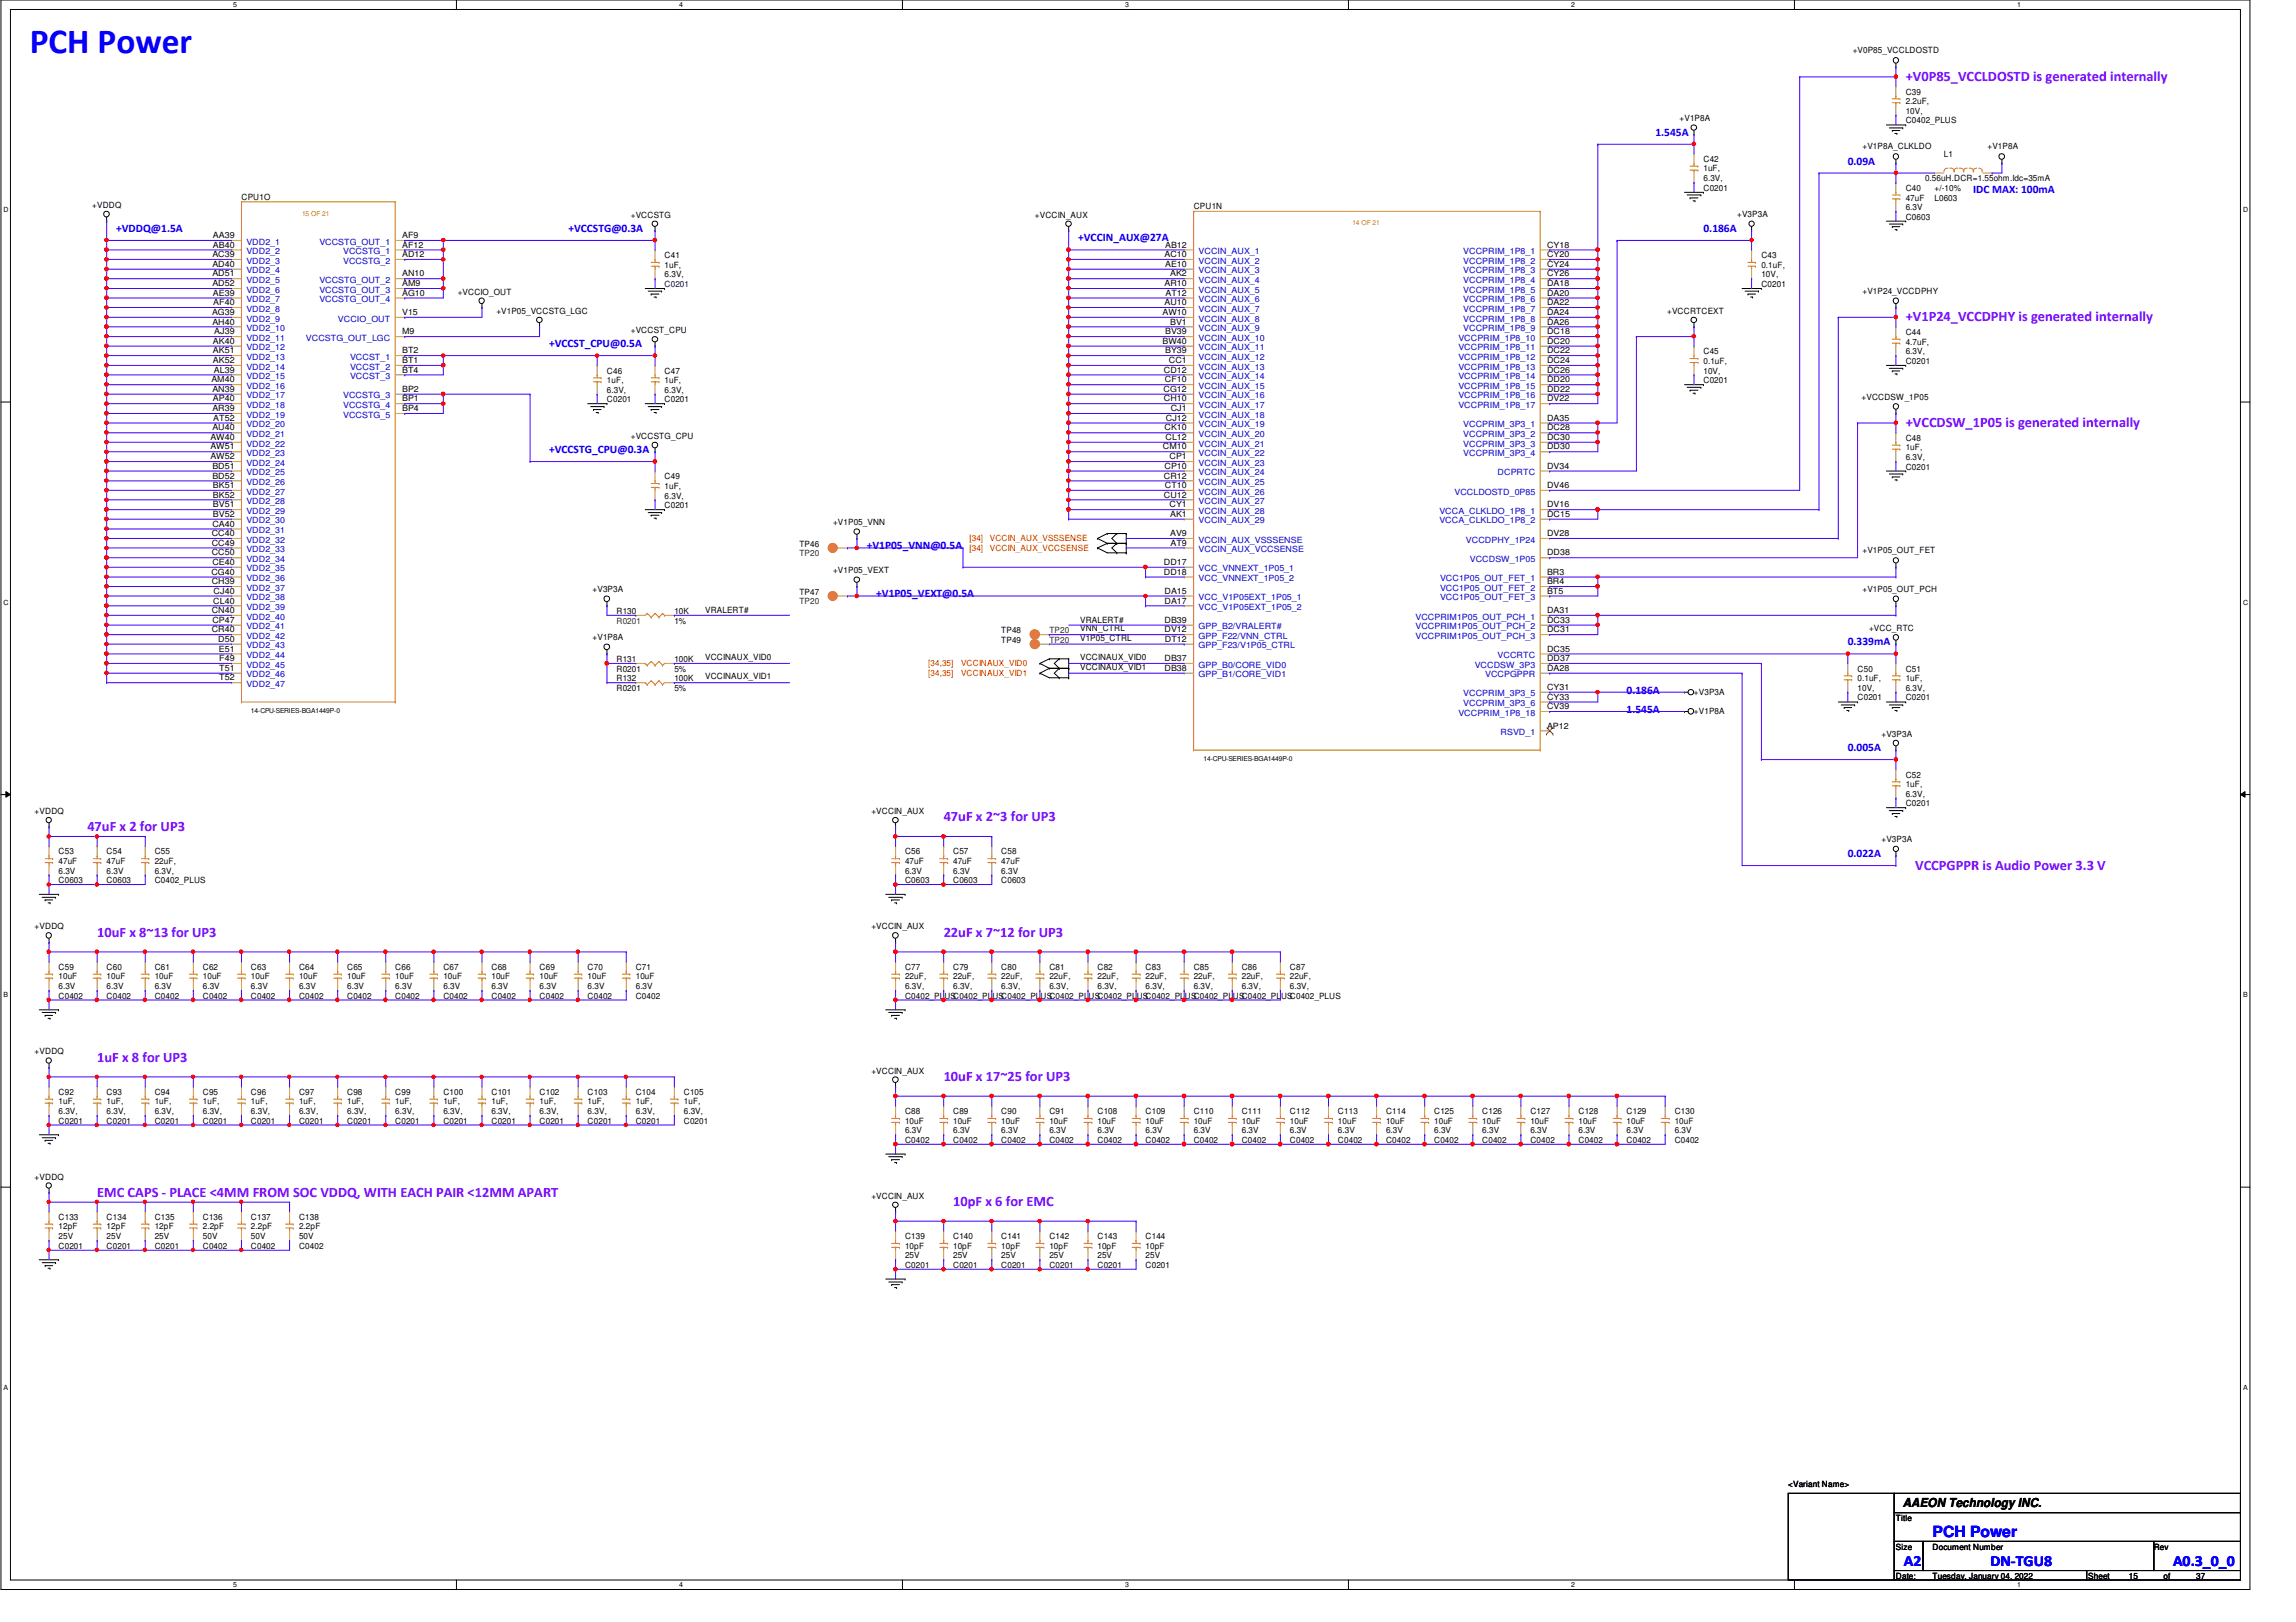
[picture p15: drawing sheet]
<svg xmlns="http://www.w3.org/2000/svg" width="297mm" height="210mm" viewBox="0 0 297 210" stroke-linecap="round" stroke-linejoin="round" font-family="sans-serif">
<defs><g id="words">
<text font-size="4.6" fill="#00f" x="3.8" y="6.8">PCH Power</text>
<g font-size="2" fill="#00f">
<text x="246.3" y="202.6">A2</text>
<text x="250" y="198.9">PCH Power</text>
<text x="257.5" y="202.6">DN-TGU8</text>
<text x="281.1" y="202.6">A0.3_0_0</text>
</g>
<g font-size="1.9" fill="#8000ff">
<text x="246.5" y="10.5">+V0P85_VCCLDOSTD is generated internally</text>
<text x="246.5" y="41.6">+V1P24_VCCDPHY is generated internally</text>
<text x="246.5" y="55.3">+VCCDSW_1P05 is generated internally</text>
<text x="11.3" y="107.6">47uF x 2 for UP3</text>
<text x="122.1" y="106.3">47uF x 2~3 for UP3</text>
<text x="247.8" y="112.5">VCCPGPPR is Audio Power 3.3 V</text>
<text x="12.6" y="121.2">10uF x 8~13 for UP3</text>
<text x="122.1" y="121.2">22uF x 7~12 for UP3</text>
<text x="12.6" y="137.4">1uF x 8 for UP3</text>
<text x="122.1" y="139.9">10uF x 17~25 for UP3</text>
<text x="12.6" y="154.9">EMC CAPS - PLACE &lt;4MM FROM SOC VDDQ, WITH EACH PAIR &lt;12MM APART</text>
<text x="123.3" y="156.1">10pF x 6 for EMC</text>
</g>
<text font-size="1.6" x="246.2" y="195.1">AAEON Technology INC.</text>
<g font-size="1.5" fill="#00f">
<text x="214.2" y="17.6">1.545A</text>
<text x="239.1" y="21.3">0.09A</text>
<text x="255.3" y="25">IDC MAX: 100mA</text>
<text x="15" y="30">+VDDQ@1.5A</text>
<text x="73.5" y="30">+VCCSTG@0.3A</text>
<text x="139.5" y="31.2">+VCCIN_AUX@27A</text>
<text x="220.4" y="30">0.186A</text>
<text x="71" y="45">+VCCST_CPU@0.5A</text>
<text x="71" y="58.6">+VCCSTG_CPU@0.3A</text>
<text x="112.1" y="71.1">+V1P05_VNN@0.5A</text>
<text x="113.4" y="77.3">+V1P05_VEXT@0.5A</text>
<text x="239.1" y="83.5">0.339mA</text>
<text x="210.4" y="89.7">0.186A</text>
<text x="210.4" y="92.2">1.545A</text>
<text x="239.1" y="97.2">0.005A</text>
<text x="239.1" y="110.9">0.022A</text>
</g>
<g font-size="1.1">
<text x="239.7" y="6.9">+V0P85_VCCLDOSTD</text>
<text x="217.3" y="15.6">+V1P8A</text>
<text x="246.5" y="12.2">C39</text>
<text x="246.5" y="13.5">2.2uF,</text>
<text x="246.5" y="16">C0402_PLUS</text>
<text x="246.5" y="14.7">10V,</text>
<text x="220.4" y="21">C42</text>
<text x="220.4" y="22.2">1uF,</text>
<text x="220.4" y="23.5">6.3V,</text>
<text x="241" y="19.3">+V1P8A_CLKLDO</text>
<text x="249" y="23.5">0.56uH.DCR=1.55ohm.Idc=35mA</text>
<text x="251.5" y="20.3">L1</text>
<text x="257.1" y="19.3">+V1P8A</text>
<text x="11.9" y="26.9">+VDDQ</text>
<text x="31.2" y="25.8">CPU1O</text>
<text x="81.6" y="28.2">+VCCSTG</text>
<text x="133.9" y="28.2">+VCCIN_AUX</text>
<text x="154.4" y="27.1">CPU1N</text>
<text x="220.4" y="24.7">C0201</text>
<text x="224.7" y="28.1">+V3P3A</text>
<text x="246.5" y="24.7">C40</text>
<text x="246.5" y="26">47uF</text>
<text x="246.5" y="27.2">6.3V</text>
<text x="246.5" y="28.4">C0603</text>
<text x="250.3" y="26">L0603</text>
<text x="250.3" y="24.7">+/-10%</text>
<text x="27.5" y="34.5">AD40</text>
<text x="27.5" y="35.8">AD51</text>
<text x="27.5" y="33.3">AC39</text>
<text x="27.6" y="30.8">AA39</text>
<text x="27.6" y="32">AB40</text>
<text x="52" y="33.3">AD12</text>
<text x="52" y="32">AF12</text>
<text x="52" y="35.8">AN10</text>
<text x="52" y="30.8">AF9</text>
<text x="86" y="33.4">C41</text>
<text x="86" y="34.6">1uF,</text>
<text x="86" y="35.9">6.3V,</text>
<text x="150.7" y="33.3">AC10</text>
<text x="150.7" y="32">AB12</text>
<text x="150.7" y="34.5">AE10</text>
<text x="151.4" y="35.8">AK2</text>
<text x="200.1" y="32">CY18</text>
<text x="200.1" y="33.3">CY20</text>
<text x="200.1" y="34.5">CY24</text>
<text x="200.1" y="35.8">CY26</text>
<text x="227.9" y="33.4">C43</text>
<text x="227.9" y="34.6">0.1uF,</text>
<text x="227.9" y="35.9">10V,</text>
<text x="27.4" y="40.8">AG39</text>
<text x="27.5" y="42">AH40</text>
<text x="27.5" y="37">AD52</text>
<text x="27.6" y="38.3">AE39</text>
<text x="27.6" y="39.5">AF40</text>
<text x="52" y="40.8">V15</text>
<text x="52" y="38.3">AG10</text>
<text x="52" y="37">AM9</text>
<text x="59.2" y="38.1">+VCCIO_OUT</text>
<text x="64.2" y="40.6">+V1P05_VCCSTG_LGC</text>
<text x="150.4" y="40.8">AW10</text>
<text x="150.7" y="37">AR10</text>
<text x="150.7" y="39.5">AU10</text>
<text x="150.8" y="38.3">AT12</text>
<text x="151.4" y="42">BV1</text>
<text x="200.1" y="37">DA18</text>
<text x="200.1" y="38.3">DA20</text>
<text x="200.1" y="39.5">DA22</text>
<text x="200.1" y="40.8">DA24</text>
<text x="200.1" y="42">DA26</text>
<text x="215.7" y="40.6">+VCCRTCEXT</text>
<text x="227.9" y="37.1">C0201</text>
<text x="241" y="38">+V1P24_VCCDPHY</text>
<text x="27.6" y="47">AK52</text>
<text x="27.6" y="45.7">AK51</text>
<text x="27.6" y="44.5">AK40</text>
<text x="27.7" y="43.3">AJ39</text>
<text x="52" y="43.3">M9</text>
<text x="52" y="47">BT1</text>
<text x="52" y="45.7">BT2</text>
<text x="81.6" y="43.1">+VCCST_CPU</text>
<text x="150.4" y="44.5">BW40</text>
<text x="150.7" y="43.3">BV39</text>
<text x="150.7" y="45.7">BY39</text>
<text x="151.2" y="47">CC1</text>
<text x="200.1" y="43.3">DC18</text>
<text x="200.1" y="44.5">DC20</text>
<text x="200.1" y="45.7">DC22</text>
<text x="200.1" y="47">DC24</text>
<text x="220.4" y="45.8">C45</text>
<text x="220.4" y="47.1">0.1uF,</text>
<text x="246.5" y="43.3">C44</text>
<text x="246.5" y="44.6">4.7uF,</text>
<text x="246.5" y="47.1">C0201</text>
<text x="246.5" y="45.8">6.3V,</text>
<text x="27.3" y="49.5">AM40</text>
<text x="27.5" y="53.2">AR39</text>
<text x="27.5" y="50.7">AN39</text>
<text x="27.6" y="51.9">AP40</text>
<text x="27.7" y="48.2">AL39</text>
<text x="52" y="48.2">BT4</text>
<text x="52" y="50.7">BP2</text>
<text x="52" y="51.9">BP1</text>
<text x="52" y="53.2">BP4</text>
<text x="78.5" y="48.3">C46</text>
<text x="78.5" y="49.6">1uF,</text>
<text x="78.5" y="50.8">6.3V,</text>
<text x="78.5" y="52.1">C0201</text>
<text x="86" y="48.3">C47</text>
<text x="86" y="49.6">1uF,</text>
<text x="86" y="50.8">6.3V,</text>
<text x="86" y="52.1">C0201</text>
<text x="150.5" y="50.7">CG12</text>
<text x="150.6" y="48.2">CD12</text>
<text x="150.6" y="51.9">CH10</text>
<text x="150.7" y="49.5">CF10</text>
<text x="151.5" y="53.2">CJ1</text>
<text x="200.1" y="48.2">DC26</text>
<text x="200.1" y="49.5">DD20</text>
<text x="200.1" y="50.7">DD22</text>
<text x="200.1" y="51.9">DV22</text>
<text x="220.4" y="49.6">C0201</text>
<text x="220.4" y="48.3">10V,</text>
<text x="240.8" y="51.8">+VCCDSW_1P05</text>
<text x="27.2" y="56.9">AW40</text>
<text x="27.2" y="58.2">AW51</text>
<text x="27.2" y="59.4">AW52</text>
<text x="27.5" y="55.7">AU40</text>
<text x="27.6" y="54.4">AT52</text>
<text x="81.6" y="56.8">+VCCSTG_CPU</text>
<text x="150.4" y="58.2">CM10</text>
<text x="150.7" y="55.7">CK10</text>
<text x="150.8" y="56.9">CL12</text>
<text x="150.8" y="54.4">CJ12</text>
<text x="151.3" y="59.4">CP1</text>
<text x="200.1" y="54.4">DA35</text>
<text x="200.1" y="55.7">DC28</text>
<text x="200.1" y="56.9">DC30</text>
<text x="200.1" y="58.2">DD30</text>
<text x="246.5" y="57.1">C48</text>
<text x="246.5" y="58.3">1uF,</text>
<text x="246.5" y="59.5">6.3V,</text>
<text x="27.5" y="61.9">BD52</text>
<text x="27.5" y="60.7">BD51</text>
<text x="27.6" y="63.2">BK51</text>
<text x="27.6" y="64.4">BK52</text>
<text x="27.6" y="65.7">BV51</text>
<text x="86" y="62">C49</text>
<text x="86" y="63.3">1uF,</text>
<text x="86" y="64.5">6.3V,</text>
<text x="86" y="65.7">C0201</text>
<text x="150.6" y="61.9">CR12</text>
<text x="150.6" y="64.4">CU12</text>
<text x="150.7" y="60.7">CP10</text>
<text x="150.7" y="63.2">CT10</text>
<text x="151.3" y="65.7">CY1</text>
<text x="200.1" y="65.7">DV16</text>
<text x="200.1" y="63.2">DV46</text>
<text x="200.1" y="60.7">DV34</text>
<text x="246.5" y="60.8">C0201</text>
<text x="27.4" y="70.6">CC49</text>
<text x="27.4" y="69.4">CC40</text>
<text x="27.4" y="71.9">CC50</text>
<text x="27.5" y="68.2">CA40</text>
<text x="27.6" y="66.9">BV52</text>
<text x="103.4" y="70.7">TP46</text>
<text x="107.8" y="68">+V1P05_VNN</text>
<text x="151.4" y="69.4">AV9</text>
<text x="151.4" y="66.9">AK1</text>
<text x="151.4" y="70.6">AT9</text>
<text x="200.1" y="66.9">DC15</text>
<text x="200.1" y="69.4">DV28</text>
<text x="200.1" y="71.9">DD38</text>
<text x="241" y="71.6">+V1P05_OUT_FET</text>
<text x="27.3" y="74.4">CG40</text>
<text x="27.4" y="75.6">CH39</text>
<text x="27.5" y="73.1">CE40</text>
<text x="27.6" y="76.8">CJ40</text>
<text x="76.7" y="76.6">+V3P3A</text>
<text x="103.4" y="77">TP47</text>
<text x="107.8" y="74.2">+V1P05_VEXT</text>
<text x="150.6" y="73.1">DD17</text>
<text x="150.6" y="74.4">DD18</text>
<text x="150.7" y="76.8">DA15</text>
<text x="200.1" y="74.4">BR3</text>
<text x="200.1" y="75.6">BR4</text>
<text x="200.1" y="76.8">BT5</text>
<text x="241" y="76.6">+V1P05_OUT_PCH</text>
<text x="27.4" y="79.3">CN40</text>
<text x="27.4" y="81.8">CR40</text>
<text x="27.5" y="80.6">CP47</text>
<text x="27.6" y="78.1">CL40</text>
<text x="28.2" y="83.1">D50</text>
<text x="76.7" y="82.8">+V1P8A</text>
<text x="79.8" y="79.5">R130</text>
<text x="87.2" y="79.5">10K</text>
<text x="87.2" y="80.7">1%</text>
<text x="91.2" y="79.4">VRALERT#</text>
<text x="129.5" y="82">TP48</text>
<text x="129.5" y="83.2">TP49</text>
<text x="139.7" y="81.7">VNN_CTRL</text>
<text x="139.7" y="82.9">V1P05_CTRL</text>
<text x="139.7" y="80.6">VRALERT#</text>
<text x="150.7" y="78.1">DA17</text>
<text x="150.7" y="81.8">DV12</text>
<text x="150.7" y="80.6">DB39</text>
<text x="150.7" y="83.1">DT12</text>
<text x="200.1" y="81.8">DC31</text>
<text x="200.1" y="80.6">DC33</text>
<text x="200.1" y="79.3">DA31</text>
<text x="241.8" y="81.7">+VCC_RTC</text>
<text x="28.3" y="84.3">E51</text>
<text x="28.4" y="85.6">F49</text>
<text x="28.4" y="86.8">T51</text>
<text x="28.4" y="88.1">T52</text>
<text x="79.8" y="85.7">R131</text>
<text x="79.8" y="86.9">R0201</text>
<text x="79.8" y="88.2">R132</text>
<text x="79.8" y="89.4">R0201</text>
<text x="87.2" y="85.7">100K</text>
<text x="87.2" y="88.2">100K</text>
<text x="87.2" y="86.9">5%</text>
<text x="87.2" y="89.4">5%</text>
<text x="91.2" y="85.4">VCCINAUX_VID0</text>
<text x="91.2" y="87.9">VCCINAUX_VID1</text>
<text x="139.7" y="85.4">VCCINAUX_VID0</text>
<text x="139.7" y="86.7">VCCINAUX_VID1</text>
<text x="150.7" y="86.8">DB38</text>
<text x="150.7" y="85.6">DB37</text>
<text x="200.1" y="86.8">DA28</text>
<text x="200.1" y="85.6">DD37</text>
<text x="200.1" y="84.3">DC35</text>
<text x="200.1" y="89.3">CY31</text>
<text x="219.2" y="89.9">+V3P3A</text>
<text x="240.3" y="86.9">C50</text>
<text x="240.3" y="88.2">0.1uF,</text>
<text x="240.3" y="89.4">10V,</text>
<text x="246.5" y="86.9">C51</text>
<text x="246.5" y="88.2">1uF,</text>
<text x="246.5" y="89.4">6.3V,</text>
<text x="200.1" y="91.8">CV39</text>
<text x="200.1" y="94.3">AP12</text>
<text x="200.1" y="90.6">CY33</text>
<text x="219.2" y="92.4">+V1P8A</text>
<text x="240.3" y="90.6">C0201</text>
<text x="243.4" y="95.4">+V3P3A</text>
<text x="246.5" y="90.6">C0201</text>
<text x="246.5" y="100.6">C52</text>
<text x="246.5" y="101.9">1uF,</text>
<text x="4.5" y="105.3">+VDDQ</text>
<text x="112.7" y="105.3">+VCCIN_AUX</text>
<text x="246.5" y="103.1">6.3V,</text>
<text x="246.5" y="104.4">C0201</text>
<text x="7.6" y="110.6">C53</text>
<text x="7.6" y="111.8">47uF</text>
<text x="7.6" y="113.1">6.3V</text>
<text x="13.8" y="110.6">C54</text>
<text x="13.8" y="111.8">47uF</text>
<text x="13.8" y="113.1">6.3V</text>
<text x="20" y="110.6">C55</text>
<text x="20" y="111.8">22uF,</text>
<text x="20" y="113.1">6.3V,</text>
<text x="117.1" y="110.6">C56</text>
<text x="117.1" y="111.8">47uF</text>
<text x="117.1" y="113.1">6.3V</text>
<text x="123.3" y="110.6">C57</text>
<text x="123.3" y="111.8">47uF</text>
<text x="123.3" y="113.1">6.3V</text>
<text x="129.5" y="110.6">C58</text>
<text x="129.5" y="111.8">47uF</text>
<text x="129.5" y="113.1">6.3V</text>
<text x="243.4" y="109">+V3P3A</text>
<text x="7.6" y="114.3">C0603</text>
<text x="13.8" y="114.3">C0603</text>
<text x="20" y="114.3">C0402_PLUS</text>
<text x="117.1" y="114.3">C0603</text>
<text x="123.3" y="114.3">C0603</text>
<text x="129.5" y="114.3">C0603</text>
<text x="4.5" y="120.3">+VDDQ</text>
<text x="7.6" y="125.5">C59</text>
<text x="13.8" y="125.5">C60</text>
<text x="20" y="125.5">C61</text>
<text x="26.2" y="125.5">C62</text>
<text x="32.5" y="125.5">C63</text>
<text x="38.7" y="125.5">C64</text>
<text x="44.9" y="125.5">C65</text>
<text x="51.1" y="125.5">C66</text>
<text x="57.4" y="125.5">C67</text>
<text x="63.6" y="125.5">C68</text>
<text x="69.8" y="125.5">C69</text>
<text x="76" y="125.5">C70</text>
<text x="82.3" y="125.5">C71</text>
<text x="112.7" y="120.3">+VCCIN_AUX</text>
<text x="117.1" y="125.5">C77</text>
<text x="123.3" y="125.5">C79</text>
<text x="129.5" y="125.5">C80</text>
<text x="135.8" y="125.5">C81</text>
<text x="142" y="125.5">C82</text>
<text x="148.2" y="125.5">C83</text>
<text x="154.4" y="125.5">C85</text>
<text x="160.7" y="125.5">C86</text>
<text x="166.9" y="125.5">C87</text>
<text x="7.6" y="126.7">10uF</text>
<text x="7.6" y="128">6.3V</text>
<text x="7.6" y="129.2">C0402</text>
<text x="13.8" y="126.7">10uF</text>
<text x="13.8" y="128">6.3V</text>
<text x="13.8" y="129.2">C0402</text>
<text x="20" y="126.7">10uF</text>
<text x="20" y="128">6.3V</text>
<text x="20" y="129.2">C0402</text>
<text x="26.2" y="126.7">10uF</text>
<text x="26.2" y="128">6.3V</text>
<text x="26.2" y="129.2">C0402</text>
<text x="32.5" y="126.7">10uF</text>
<text x="32.5" y="128">6.3V</text>
<text x="32.5" y="129.2">C0402</text>
<text x="38.7" y="126.7">10uF</text>
<text x="38.7" y="128">6.3V</text>
<text x="38.7" y="129.2">C0402</text>
<text x="44.9" y="126.7">10uF</text>
<text x="44.9" y="128">6.3V</text>
<text x="44.9" y="129.2">C0402</text>
<text x="51.1" y="126.7">10uF</text>
<text x="51.1" y="128">6.3V</text>
<text x="51.1" y="129.2">C0402</text>
<text x="57.4" y="126.7">10uF</text>
<text x="57.4" y="128">6.3V</text>
<text x="57.4" y="129.2">C0402</text>
<text x="63.6" y="126.7">10uF</text>
<text x="63.6" y="128">6.3V</text>
<text x="63.6" y="129.2">C0402</text>
<text x="69.8" y="126.7">10uF</text>
<text x="69.8" y="128">6.3V</text>
<text x="69.8" y="129.2">C0402</text>
<text x="76" y="126.7">10uF</text>
<text x="76" y="128">6.3V</text>
<text x="76" y="129.2">C0402</text>
<text x="82.3" y="126.7">10uF</text>
<text x="82.3" y="128">6.3V</text>
<text x="82.3" y="129.2">C0402</text>
<text x="117.1" y="126.7">22uF,</text>
<text x="117.1" y="128">6.3V,</text>
<text x="117.1" y="129.2">C0402_PLUSC0402_PLUSC0402_PLUSC0402_PLUSC0402_PLUSC0402_PLUSC0402_PLUSC0402_PLUSC0402_PLUS</text>
<text x="123.3" y="126.7">22uF,</text>
<text x="123.3" y="128">6.3V,</text>
<text x="129.5" y="126.7">22uF,</text>
<text x="129.5" y="128">6.3V,</text>
<text x="135.8" y="126.7">22uF,</text>
<text x="135.8" y="128">6.3V,</text>
<text x="142" y="126.7">22uF,</text>
<text x="142" y="128">6.3V,</text>
<text x="148.2" y="126.7">22uF,</text>
<text x="148.2" y="128">6.3V,</text>
<text x="154.4" y="126.7">22uF,</text>
<text x="154.4" y="128">6.3V,</text>
<text x="160.7" y="126.7">22uF,</text>
<text x="160.7" y="128">6.3V,</text>
<text x="166.9" y="126.7">22uF,</text>
<text x="166.9" y="128">6.3V,</text>
<text x="4.5" y="136.4">+VDDQ</text>
<text x="7.6" y="141.7">C92</text>
<text x="7.6" y="142.9">1uF,</text>
<text x="13.8" y="141.7">C93</text>
<text x="13.8" y="142.9">1uF,</text>
<text x="20" y="141.7">C94</text>
<text x="20" y="142.9">1uF,</text>
<text x="26.2" y="141.7">C95</text>
<text x="26.2" y="142.9">1uF,</text>
<text x="32.5" y="141.7">C96</text>
<text x="32.5" y="142.9">1uF,</text>
<text x="38.7" y="141.7">C97</text>
<text x="38.7" y="142.9">1uF,</text>
<text x="44.9" y="141.7">C98</text>
<text x="44.9" y="142.9">1uF,</text>
<text x="51.1" y="141.7">C99</text>
<text x="51.1" y="142.9">1uF,</text>
<text x="57.4" y="141.7">C100</text>
<text x="57.4" y="142.9">1uF,</text>
<text x="63.6" y="141.7">C101</text>
<text x="63.6" y="142.9">1uF,</text>
<text x="69.8" y="141.7">C102</text>
<text x="69.8" y="142.9">1uF,</text>
<text x="76" y="141.7">C103</text>
<text x="76" y="142.9">1uF,</text>
<text x="82.3" y="141.7">C104</text>
<text x="82.3" y="142.9">1uF,</text>
<text x="88.5" y="141.7">C105</text>
<text x="88.5" y="142.9">1uF,</text>
<text x="112.7" y="138.9">+VCCIN_AUX</text>
<text x="7.6" y="144.2">6.3V,</text>
<text x="7.6" y="145.4">C0201</text>
<text x="13.8" y="144.2">6.3V,</text>
<text x="13.8" y="145.4">C0201</text>
<text x="20" y="144.2">6.3V,</text>
<text x="20" y="145.4">C0201</text>
<text x="26.2" y="144.2">6.3V,</text>
<text x="26.2" y="145.4">C0201</text>
<text x="32.5" y="144.2">6.3V,</text>
<text x="32.5" y="145.4">C0201</text>
<text x="38.7" y="144.2">6.3V,</text>
<text x="38.7" y="145.4">C0201</text>
<text x="44.9" y="144.2">6.3V,</text>
<text x="44.9" y="145.4">C0201</text>
<text x="51.1" y="144.2">6.3V,</text>
<text x="51.1" y="145.4">C0201</text>
<text x="57.4" y="144.2">6.3V,</text>
<text x="57.4" y="145.4">C0201</text>
<text x="63.6" y="144.2">6.3V,</text>
<text x="63.6" y="145.4">C0201</text>
<text x="69.8" y="144.2">6.3V,</text>
<text x="69.8" y="145.4">C0201</text>
<text x="76" y="144.2">6.3V,</text>
<text x="76" y="145.4">C0201</text>
<text x="82.3" y="144.2">6.3V,</text>
<text x="82.3" y="145.4">C0201</text>
<text x="88.5" y="144.2">6.3V,</text>
<text x="88.5" y="145.4">C0201</text>
<text x="117.1" y="144.2">C88</text>
<text x="117.1" y="145.4">10uF</text>
<text x="117.1" y="146.6">6.3V</text>
<text x="117.1" y="147.9">C0402</text>
<text x="123.3" y="144.2">C89</text>
<text x="123.3" y="145.4">10uF</text>
<text x="123.3" y="146.6">6.3V</text>
<text x="123.3" y="147.9">C0402</text>
<text x="129.5" y="144.2">C90</text>
<text x="129.5" y="145.4">10uF</text>
<text x="129.5" y="146.6">6.3V</text>
<text x="129.5" y="147.9">C0402</text>
<text x="135.8" y="144.2">C91</text>
<text x="135.8" y="145.4">10uF</text>
<text x="135.8" y="146.6">6.3V</text>
<text x="135.8" y="147.9">C0402</text>
<text x="142" y="144.2">C108</text>
<text x="142" y="145.4">10uF</text>
<text x="142" y="146.6">6.3V</text>
<text x="142" y="147.9">C0402</text>
<text x="148.2" y="144.2">C109</text>
<text x="148.2" y="145.4">10uF</text>
<text x="148.2" y="146.6">6.3V</text>
<text x="148.2" y="147.9">C0402</text>
<text x="154.4" y="144.2">C110</text>
<text x="154.4" y="145.4">10uF</text>
<text x="154.4" y="146.6">6.3V</text>
<text x="154.4" y="147.9">C0402</text>
<text x="160.7" y="144.2">C111</text>
<text x="160.7" y="145.4">10uF</text>
<text x="160.7" y="146.6">6.3V</text>
<text x="160.7" y="147.9">C0402</text>
<text x="166.9" y="144.2">C112</text>
<text x="166.9" y="145.4">10uF</text>
<text x="166.9" y="146.6">6.3V</text>
<text x="166.9" y="147.9">C0402</text>
<text x="173.1" y="144.2">C113</text>
<text x="173.1" y="145.4">10uF</text>
<text x="173.1" y="146.6">6.3V</text>
<text x="173.1" y="147.9">C0402</text>
<text x="179.3" y="144.2">C114</text>
<text x="179.3" y="145.4">10uF</text>
<text x="179.3" y="146.6">6.3V</text>
<text x="179.3" y="147.9">C0402</text>
<text x="185.5" y="144.2">C125</text>
<text x="185.5" y="145.4">10uF</text>
<text x="185.5" y="146.6">6.3V</text>
<text x="185.5" y="147.9">C0402</text>
<text x="191.8" y="144.2">C126</text>
<text x="191.8" y="145.4">10uF</text>
<text x="191.8" y="146.6">6.3V</text>
<text x="191.8" y="147.9">C0402</text>
<text x="198" y="144.2">C127</text>
<text x="198" y="145.4">10uF</text>
<text x="198" y="146.6">6.3V</text>
<text x="198" y="147.9">C0402</text>
<text x="204.2" y="144.2">C128</text>
<text x="204.2" y="145.4">10uF</text>
<text x="204.2" y="146.6">6.3V</text>
<text x="204.2" y="147.9">C0402</text>
<text x="210.4" y="144.2">C129</text>
<text x="210.4" y="145.4">10uF</text>
<text x="210.4" y="146.6">6.3V</text>
<text x="210.4" y="147.9">C0402</text>
<text x="216.7" y="144.2">C130</text>
<text x="216.7" y="145.4">10uF</text>
<text x="216.7" y="146.6">6.3V</text>
<text x="216.7" y="147.9">C0402</text>
<text x="4.5" y="152.7">+VDDQ</text>
<text x="112.7" y="155.1">+VCCIN_AUX</text>
<text x="7.6" y="157.9">C133</text>
<text x="7.6" y="159.1">12pF</text>
<text x="7.6" y="160.4">25V</text>
<text x="7.6" y="161.6">C0201</text>
<text x="13.8" y="157.9">C134</text>
<text x="13.8" y="159.1">12pF</text>
<text x="13.8" y="160.4">25V</text>
<text x="13.8" y="161.6">C0201</text>
<text x="20" y="157.9">C135</text>
<text x="20" y="159.1">12pF</text>
<text x="20" y="160.4">25V</text>
<text x="20" y="161.6">C0201</text>
<text x="26.2" y="157.9">C136</text>
<text x="26.2" y="159.1">2.2pF</text>
<text x="26.2" y="160.4">50V</text>
<text x="26.2" y="161.6">C0402</text>
<text x="32.5" y="157.9">C137</text>
<text x="32.5" y="159.1">2.2pF</text>
<text x="32.5" y="160.4">50V</text>
<text x="32.5" y="161.6">C0402</text>
<text x="38.7" y="157.9">C138</text>
<text x="38.7" y="159.1">2.2pF</text>
<text x="38.7" y="160.4">50V</text>
<text x="38.7" y="161.6">C0402</text>
<text x="117.1" y="160.4">C139</text>
<text x="117.1" y="161.6">10pF</text>
<text x="123.3" y="160.4">C140</text>
<text x="123.3" y="161.6">10pF</text>
<text x="129.5" y="160.4">C141</text>
<text x="129.5" y="161.6">10pF</text>
<text x="135.8" y="160.4">C142</text>
<text x="135.8" y="161.6">10pF</text>
<text x="142" y="160.4">C143</text>
<text x="142" y="161.6">10pF</text>
<text x="148.2" y="160.4">C144</text>
<text x="148.2" y="161.6">10pF</text>
<text x="117.1" y="164.1">C0201</text>
<text x="117.1" y="162.9">25V</text>
<text x="123.3" y="164.1">C0201</text>
<text x="123.3" y="162.9">25V</text>
<text x="129.5" y="164.1">C0201</text>
<text x="129.5" y="162.9">25V</text>
<text x="135.8" y="164.1">C0201</text>
<text x="135.8" y="162.9">25V</text>
<text x="142" y="164.1">C0201</text>
<text x="142" y="162.9">25V</text>
<text x="148.2" y="164.1">C0201</text>
<text x="148.2" y="162.9">25V</text>
<text x="231.3" y="192.4">&lt;Variant Name&gt;</text>
<text x="245.3" y="196.8">Title</text>
<text x="245.3" y="200.5">Size</text>
<text x="250" y="200.5">Document Number</text>
<text x="278.6" y="200.5">Rev</text>
<text x="245.3" y="204.3">Date:</text>
<text x="250" y="204.3">Tuesday, January 04, 2022</text>
<text x="270.2" y="204.3">Sheet</text>
<text x="275.4" y="204.3">15</text>
<text x="279.9" y="204.3">of</text>
<text x="284.1" y="204.3">37</text>
</g>
<g font-size="1.1" fill="#00c">
<text x="31.9" y="35.4">VDD2_4</text>
<text x="31.9" y="31.7">VDD2_1</text>
<text x="31.9" y="32.9">VDD2_2</text>
<text x="31.9" y="34.1">VDD2_3</text>
<text x="41.3" y="31.7">VCCSTG_OUT_1</text>
<text x="44.4" y="34.1">VCCSTG_2</text>
<text x="44.4" y="32.9">VCCSTG_1</text>
<text x="155.1" y="32.9">VCCIN_AUX_1</text>
<text x="155.1" y="34.1">VCCIN_AUX_2</text>
<text x="155.1" y="35.4">VCCIN_AUX_3</text>
<text x="189.3" y="32.9">VCCPRIM_1P8_1</text>
<text x="189.3" y="34.1">VCCPRIM_1P8_2</text>
<text x="189.3" y="35.4">VCCPRIM_1P8_3</text>
<text x="31.9" y="40.3">VDD2_8</text>
<text x="31.9" y="41.6">VDD2_9</text>
<text x="31.9" y="36.6">VDD2_5</text>
<text x="31.9" y="37.9">VDD2_6</text>
<text x="31.9" y="39.1">VDD2_7</text>
<text x="41.3" y="39.1">VCCSTG_OUT_4</text>
<text x="41.3" y="37.9">VCCSTG_OUT_3</text>
<text x="41.3" y="36.6">VCCSTG_OUT_2</text>
<text x="43.7" y="41.6">VCCIO_OUT</text>
<text x="155.1" y="36.6">VCCIN_AUX_4</text>
<text x="155.1" y="37.9">VCCIN_AUX_5</text>
<text x="155.1" y="39.1">VCCIN_AUX_6</text>
<text x="155.1" y="40.3">VCCIN_AUX_7</text>
<text x="155.1" y="41.6">VCCIN_AUX_8</text>
<text x="189.3" y="36.6">VCCPRIM_1P8_4</text>
<text x="189.3" y="37.9">VCCPRIM_1P8_5</text>
<text x="189.3" y="39.1">VCCPRIM_1P8_6</text>
<text x="189.3" y="40.3">VCCPRIM_1P8_7</text>
<text x="189.3" y="41.6">VCCPRIM_1P8_8</text>
<text x="31.9" y="47.8">VDD2_14</text>
<text x="31.9" y="46.6">VDD2_13</text>
<text x="31.9" y="45.3">VDD2_12</text>
<text x="31.9" y="44.1">VDD2_11</text>
<text x="31.9" y="42.8">VDD2_10</text>
<text x="39.6" y="44.1">VCCSTG_OUT_LGC</text>
<text x="45.3" y="47.8">VCCST_2</text>
<text x="45.3" y="46.6">VCCST_1</text>
<text x="155.1" y="42.8">VCCIN_AUX_9</text>
<text x="155.1" y="44.1">VCCIN_AUX_10</text>
<text x="155.1" y="45.3">VCCIN_AUX_11</text>
<text x="155.1" y="46.6">VCCIN_AUX_12</text>
<text x="155.1" y="47.8">VCCIN_AUX_13</text>
<text x="188.7" y="44.1">VCCPRIM_1P8_10</text>
<text x="188.7" y="45.3">VCCPRIM_1P8_11</text>
<text x="188.7" y="46.6">VCCPRIM_1P8_12</text>
<text x="188.7" y="47.8">VCCPRIM_1P8_13</text>
<text x="189.3" y="42.8">VCCPRIM_1P8_9</text>
<text x="31.9" y="50.3">VDD2_16</text>
<text x="31.9" y="49.1">VDD2_15</text>
<text x="31.9" y="52.8">VDD2_18</text>
<text x="31.9" y="51.6">VDD2_17</text>
<text x="44.4" y="51.6">VCCSTG_3</text>
<text x="44.4" y="52.8">VCCSTG_4</text>
<text x="45.3" y="49.1">VCCST_3</text>
<text x="155.1" y="49.1">VCCIN_AUX_14</text>
<text x="155.1" y="50.3">VCCIN_AUX_15</text>
<text x="155.1" y="51.6">VCCIN_AUX_16</text>
<text x="155.1" y="52.8">VCCIN_AUX_17</text>
<text x="188.7" y="49.1">VCCPRIM_1P8_14</text>
<text x="188.7" y="50.3">VCCPRIM_1P8_15</text>
<text x="188.7" y="51.6">VCCPRIM_1P8_16</text>
<text x="188.7" y="52.8">VCCPRIM_1P8_17</text>
<text x="31.9" y="57.8">VDD2_22</text>
<text x="31.9" y="59">VDD2_23</text>
<text x="31.9" y="55.3">VDD2_20</text>
<text x="31.9" y="56.6">VDD2_21</text>
<text x="31.9" y="54.1">VDD2_19</text>
<text x="44.4" y="54.1">VCCSTG_5</text>
<text x="155.1" y="54.1">VCCIN_AUX_18</text>
<text x="155.1" y="55.3">VCCIN_AUX_19</text>
<text x="155.1" y="56.6">VCCIN_AUX_20</text>
<text x="155.1" y="57.8">VCCIN_AUX_21</text>
<text x="155.1" y="59">VCCIN_AUX_22</text>
<text x="189.3" y="55.3">VCCPRIM_3P3_1</text>
<text x="189.3" y="56.6">VCCPRIM_3P3_2</text>
<text x="189.3" y="57.8">VCCPRIM_3P3_3</text>
<text x="189.3" y="59">VCCPRIM_3P3_4</text>
<text x="31.9" y="62.8">VDD2_26</text>
<text x="31.9" y="64">VDD2_27</text>
<text x="31.9" y="60.3">VDD2_24</text>
<text x="31.9" y="61.5">VDD2_25</text>
<text x="31.9" y="65.2">VDD2_28</text>
<text x="155.1" y="60.3">VCCIN_AUX_23</text>
<text x="155.1" y="61.5">VCCIN_AUX_24</text>
<text x="155.1" y="62.8">VCCIN_AUX_25</text>
<text x="155.1" y="64">VCCIN_AUX_26</text>
<text x="155.1" y="65.2">VCCIN_AUX_27</text>
<text x="188.2" y="64">VCCLDOSTD_0P85</text>
<text x="193.8" y="61.5">DCPRTC</text>
<text x="31.9" y="69">VDD2_31</text>
<text x="31.9" y="67.7">VDD2_30</text>
<text x="31.9" y="71.5">VDD2_33</text>
<text x="31.9" y="70.2">VDD2_32</text>
<text x="31.9" y="66.5">VDD2_29</text>
<text x="155.1" y="66.5">VCCIN_AUX_28</text>
<text x="155.1" y="70.2">VCCIN_AUX_VSSSENSE</text>
<text x="155.1" y="71.5">VCCIN_AUX_VCCSENSE</text>
<text x="155.1" y="67.7">VCCIN_AUX_29</text>
<text x="186.2" y="67.7">VCCA_CLKLDO_1P8_2</text>
<text x="186.2" y="66.5">VCCA_CLKLDO_1P8_1</text>
<text x="189.7" y="70.2">VCCDPHY_1P24</text>
<text x="31.9" y="75.2">VDD2_36</text>
<text x="31.9" y="77.7">VDD2_38</text>
<text x="31.9" y="74">VDD2_35</text>
<text x="31.9" y="72.7">VDD2_34</text>
<text x="31.9" y="76.5">VDD2_37</text>
<text x="155.1" y="74">VCC_VNNEXT_1P05_1</text>
<text x="155.1" y="75.2">VCC_VNNEXT_1P05_2</text>
<text x="155.1" y="77.7">VCC_V1P05EXT_1P05_1</text>
<text x="186.3" y="75.2">VCC1P05_OUT_FET_1</text>
<text x="186.3" y="76.5">VCC1P05_OUT_FET_2</text>
<text x="186.3" y="77.7">VCC1P05_OUT_FET_3</text>
<text x="190.2" y="72.7">VCCDSW_1P05</text>
<text x="31.9" y="79">VDD2_39</text>
<text x="31.9" y="80.2">VDD2_40</text>
<text x="31.9" y="81.4">VDD2_41</text>
<text x="31.9" y="82.7">VDD2_42</text>
<text x="31.9" y="83.9">VDD2_43</text>
<text x="155.1" y="79">VCC_V1P05EXT_1P05_2</text>
<text x="155.1" y="83.9">GPP_F23/V1P05_CTRL</text>
<text x="155.1" y="82.7">GPP_F22/VNN_CTRL</text>
<text x="155.1" y="81.4">GPP_B2/VRALERT#</text>
<text x="183.1" y="82.7">VCCPRIM1P05_OUT_PCH_3</text>
<text x="183.1" y="81.4">VCCPRIM1P05_OUT_PCH_2</text>
<text x="183.1" y="80.2">VCCPRIM1P05_OUT_PCH_1</text>
<text x="31.9" y="85.2">VDD2_44</text>
<text x="31.9" y="86.4">VDD2_45</text>
<text x="31.9" y="87.7">VDD2_46</text>
<text x="31.9" y="88.9">VDD2_47</text>
<text x="155.1" y="87.7">GPP_B1/CORE_VID1</text>
<text x="155.1" y="86.4">GPP_B0/CORE_VID0</text>
<text x="190.8" y="86.4">VCCDSW_3P3</text>
<text x="192.1" y="87.7">VCCPGPPR</text>
<text x="193.8" y="85.2">VCCRTC</text>
<text x="188.7" y="92.6">VCCPRIM_1P8_18</text>
<text x="189.3" y="91.4">VCCPRIM_3P3_6</text>
<text x="189.3" y="90.1">VCCPRIM_3P3_5</text>
<text x="194.1" y="95.1">RSVD_1</text>
</g>
<text font-size="1.1" fill="#000040" x="86" y="37.1">C0201</text>
<g font-size="1.1" fill="#008000">
<text x="103.4" y="72">TP20</text>
<text x="79.8" y="80.7">R0201</text>
<text x="103.4" y="78.2">TP20</text>
<text x="135.8" y="82">TP20</text>
<text x="135.8" y="83.2">TP20</text>
</g>
<g font-size="1.1" fill="#f00">
<text x="125.4" y="71.2">[34]</text>
<text x="125.4" y="70">[34]</text>
<text x="128.1" y="71.2">VCCIN_AUX_VCCSENSE</text>
<text x="128.1" y="70">VCCIN_AUX_VSSSENSE</text>
<text x="120.1" y="86.2">[34,35]</text>
<text x="120.1" y="87.4">[34,35]</text>
<text x="124.3" y="86.2">VCCINAUX_VID0</text>
<text x="124.3" y="87.4">VCCINAUX_VID1</text>
</g>
<g font-size=".9">
<text x="30.2" y=".9">5</text>
<text x="87.9" y=".9">4</text>
<text x="145.6" y=".9">3</text>
<text x="203.3" y=".9">2</text>
<text x="261" y=".9">1</text>
<text x=".5" y="27.4">D</text>
<text x="290.2" y="27.4">D</text>
<text x=".5" y="78.2">C</text>
<text x="290.2" y="78.2">C</text>
<text x="32.5" y="92.3">14-CPU-SERIES-BGA1449P-0</text>
<text x="155.7" y="98.5">14-CPU-SERIES-BGA1449P-0</text>
<text x=".5" y="129">B</text>
<text x="290.2" y="129">B</text>
<text x=".5" y="179.8">A</text>
<text x="290.2" y="179.8">A</text>
<text x="30.2" y="205.4">5</text>
<text x="87.9" y="205.4">4</text>
<text x="145.6" y="205.4">3</text>
<text x="203.3" y="205.4">2</text>
<text x="261" y="205.4">1</text>
</g>
<g font-size=".9" fill="#cc8006">
<text x="39.1" y="27.9">15 OF 21</text>
<text x="175" y="29.2">14 OF 21</text>
</g>
</g></defs>
<path d="M.1 0h291v205.7h-291zM1.4 1.2h288.5v203.3h-288.5z" fill="none" stroke="#000" stroke-width=".13"/>
<g fill="#fff">
<path d="M30.2 .1h.5v1h-.5z"/>
<path d="M30.2 204.6h.5v1h-.5z"/>
</g>
<path d="M59.1 0v1.2M59.1 204.5v1.2" fill="none" stroke="#000" stroke-width=".13"/>
<g fill="#fff">
<path d="M87.9 .1h.5v1h-.5z"/>
<path d="M87.9 204.6h.5v1h-.5z"/>
</g>
<path d="M116.8 0v1.2M116.8 204.5v1.2" fill="none" stroke="#000" stroke-width=".13"/>
<g fill="#fff">
<path d="M145.6 .1h.5v1h-.5z"/>
<path d="M145.6 204.6h.5v1h-.5z"/>
</g>
<path d="M174.5 0v1.2M174.5 204.5v1.2" fill="none" stroke="#000" stroke-width=".13"/>
<g fill="#fff">
<path d="M203.3 .1h.5v1h-.5z"/>
<path d="M203.3 204.6h.5v1h-.5z"/>
</g>
<path d="M232.2 0v1.2M232.2 204.5v1.2" fill="none" stroke="#000" stroke-width=".13"/>
<g fill="#fff">
<path d="M261 .1h.5v1h-.5z"/>
<path d="M261 204.6h.5v1h-.5z"/>
<path d="M.5 26.6h.6v1h-.6z"/>
<path d="M290.2 26.6h.6v1h-.6z"/>
<path d="M.5 77.4h.6v1h-.6z"/>
<path d="M290.2 77.4h.6v1h-.6z"/>
</g>
<path d="M.1 52h1.3M289.9 52h1.2" fill="none" stroke="#000" stroke-width=".13"/>
<g fill="#fff">
<path d="M.5 128.2h.6v1h-.6z"/>
<path d="M290.2 128.2h.6v1h-.6z"/>
</g>
<path d="M.1 102.8h1.3M.8 102.4l.6 .4-.6 .4zM289.9 102.8l.5-.4v.8zM289.9 102.8h1.2" fill="none" stroke="#000" stroke-width=".13"/>
<path d="M.8 102.4l.6 .4-.6 .4zM289.9 102.8l.5-.4v.8z" fill="#000"/>
<g fill="#fff">
<path d="M.5 179h.5v1h-.5z"/>
<path d="M290.2 179h.5v1h-.5z"/>
</g>
<g fill="none" stroke="#000" stroke-width=".13">
<path d="M219.2 17.4h.1M219.2 16.9v.5M244 16.2h2.5M244.4 16.6h1.8M244.8 16.9h.1M244.8 16.9h1M245.1 17.3h.3M245.3 8.7h.1M245.3 8.2v.5M245.4 17.3h.1M246.2 16.6h.1M246.5 16.2h.1"/>
<path d="M13.8 28.6h.1M13.8 28.1v.5M62.4 39.8h.1M62.4 39.3v.5M83.5 37.3h2.5M83.9 37.7h1.7M84.2 38.1h.1M84.2 38.1h1.1M84.6 38.4h.3M84.7 29.8h.1M84.7 29.3v.5M84.9 38.4h.1"/>
<path d="M85.6 37.7h.1M86 37.3h.1M138.3 29.8h.1M138.3 29.3v.5M217.9 24.9h2.5M218.3 25.2h1.7M218.6 25.6h.1M218.6 25.6h1.1M219 26h.3M219.3 26h.1M220 25.2h.1M220.4 24.9h.1"/>
<path d="M225.4 37.3h2.5M225.8 37.7h1.7M226.1 38.1h.1M226.1 38.1h1M226.5 38.4h.2M226.6 29.8h.1M226.6 29.3v.5M226.7 38.4h.1M227.5 37.7h.1M227.9 37.3h.1M244 28.6h2.5M244.4 29h1.8"/>
<path d="M244.8 29.3h.1M244.8 29.3h1M245.1 29.7h.3M245.3 21.1h.1M245.3 39.8h.1M245.3 20.7v.4M245.3 39.3v.5M245.4 29.7h.1M246.2 29h.1M246.5 28.6h.1M259 21.1h.1M259 20.7v.4"/>
<path d="M69.8 42.3h.1M69.8 41.8v.5M76 52.2h2.5M76.4 52.6h1.7M76.8 53h.1M76.8 53h1M77.1 53.4h.3M77.4 53.4h.1M78.1 52.6h.1M78.5 52.2h.1M83.5 52.2h2.5M83.9 52.6h1.7"/>
<path d="M84.2 53h.1M84.2 53h1.1M84.6 53.4h.3M84.7 44.8h.1M84.7 58.5h.1M84.7 44.3v.5M84.7 58v.5M84.9 53.4h.1M85.6 52.6h.1M86 52.2h.1M217.9 49.8h2.5M218.3 50.1h1.7"/>
<path d="M218.6 50.5h.1M218.6 50.5h1.1M219 50.9h.3M219.2 42.3h.1M219.2 41.8v.5M219.3 50.9h.1M220 50.1h.1M220.4 49.8h.1M244 47.3h2.5M244.4 47.7h1.8M244.8 48h.1M244.8 48h1"/>
<path d="M245.1 48.4h.3M245.3 53.5h.1M245.3 53v.5M245.4 48.4h.1M246.2 47.7h.1M246.5 47.3h.1M78.5 78.4h.1M78.5 77.9v.5M83.5 66h2.5M83.9 66.3h1.7M84.2 66.7h.1M84.2 66.7h1.1"/>
<path d="M84.6 67.1h.3M84.9 67.1h.1M85.6 66.3h.1M86 66h.1M110.9 69.7h.1M110.9 75.9h.1M110.9 69.2v.5M110.9 75.4v.5M142 70.9h.1M142 69.7h.1M142 70.9l1.3 .6h2.4M142 69.7l1.3 .6"/>
<path d="M143.3 70.3h.1M143.3 69h.1M143.3 70.3l-1.3 .6M143.3 70.3h2.4M143.3 69l-1.3 .7M143.3 69h2.4M144.5 71.5h.1M144.5 70.3h.1M144.5 69h.1M144.5 70.3l-.7 .6 .7 .6M144.5 69l-.7 .7 .7 .6M145.7 71.5h.1"/>
<path d="M145.7 70.3h.1M145.7 69h.1M145.7 69v2.5M244 61h2.5M244.4 61.3h1.8M244.8 61.7h.1M244.8 61.7h1M245.1 62.1h.3M245.3 78.4h.1M245.3 73.4h.1M245.3 72.9v.5M245.3 77.9v.5"/>
<path d="M245.4 62.1h.1M246.2 61.3h.1M246.5 61h.1M78.5 84.6h.1M78.5 84.1v.5M134.5 85.9h.1M134.5 87.1h.1M134.5 85.9l1.3 .6M134.5 87.1l1.3 .6h2.5M135.8 85.3h.1M135.8 86.5h.1M135.8 86.5h2.5"/>
<path d="M135.8 85.3l-1.3 .6M135.8 85.3h2.5M135.8 86.5l-1.3 .6M137 86.5h.1M137 85.3h.1M137 87.7h.1M137 85.3l-.6 .6 .6 .6M137 86.5l-.6 .6 .6 .6M138.3 86.5h.1M138.3 85.3h.1M138.3 87.7h.1M138.3 85.3v2.4"/>
<path d="M217.9 89.6h.1M217.9 92.1h.1M217.9 89.6h.5M217.9 92.1h.5M237.8 90.8h2.5M238.2 91.2h1.7M238.6 91.6h.1M238.6 91.6h1M238.9 91.9h.3M239.2 91.9h.1M239.9 91.2h.1M240.3 90.8h.1"/>
<path d="M244 90.8h2.5M244.4 91.2h1.8M244.8 91.6h.1M244.8 91.6h1M245.1 91.9h.3M245.3 97.1h.1M245.3 83.4h.1M245.3 82.9v.5M245.3 96.6v.5M245.4 91.9h.1M246.2 91.2h.1M246.5 90.8h.1"/>
<path d="M5.1 115.7h2.5M5.5 116.1h1.7M5.8 116.5h.1M5.8 116.5h1M6.2 116.8h.3M6.3 107h.1M6.3 106.5v.5M6.5 116.8h.1M7.2 116.1h.1M7.6 115.7h.1M114.6 115.7h2.5M115 116.1h1.7"/>
<path d="M115.4 116.5h.1M115.4 116.5h1M115.7 116.8h.3M115.9 107h.1M115.9 106.5v.5M116 116.8h.1M116.7 116.1h.1M117.1 115.7h.1M244 104.5h2.5M244.4 104.9h1.8M244.8 105.3h.1M244.8 105.3h1"/>
<path d="M245.1 105.7h.3M245.3 110.7h.1M245.3 110.2v.5M245.4 105.7h.1M246.2 104.9h.1M246.5 104.5h.1M5.1 130.7h2.5M5.5 131h1.7M5.8 131.4h.1M5.8 131.4h1M6.2 131.8h.3M6.3 122h.1"/>
<path d="M6.3 138.1h.1M6.3 121.5v.5M6.3 137.6v.5M6.5 131.8h.1M7.2 131h.1M7.6 130.7h.1M114.6 130.7h2.5M115 131h1.7M115.4 131.4h.1M115.4 131.4h1M115.7 131.8h.3M115.9 122h.1"/>
<path d="M115.9 121.5v.5M116 131.8h.1M116.7 131h.1M117.1 130.7h.1M.1 153.6h1.3M5.1 146.9h2.5M5.5 147.2h1.7M5.8 147.6h.1M5.8 147.6h1M6.2 148h.3M6.3 154.3h.1M6.3 153.8v.5"/>
<path d="M6.5 148h.1M7.2 147.2h.1M7.6 146.9h.1M114.6 149.4h2.5M115 149.7h1.7M115.4 150.1h.1M115.4 150.1h1M115.7 150.5h.3M115.9 140.6h.1M115.9 156.8h.1M115.9 140.1v.5M115.9 156.3v.5"/>
<path d="M116 150.5h.1M116.7 149.7h.1M117.1 149.4h.1M289.9 153.6h1.2M5.1 163h2.5M5.5 163.4h1.7M5.8 163.8h.1M5.8 163.8h1M6.2 164.1h.3M6.5 164.1h.1M7.2 163.4h.1M7.6 163h.1"/>
<path d="M114.6 165.5h2.5M115 165.9h1.7M115.4 166.2h.1M115.4 166.2h1M115.7 166.6h.3M116 166.6h.1M116.7 165.9h.1M117.1 165.5h.1M231.3 193.3h13.8v11.2h-13.8zM245.1 193.3h44.8v2.4h-44.8zM245.1 195.7h44.8v3.8h-44.8zM245.1 199.5h3.7v3.7h-3.7z"/>
<path d="M248.8 199.5h29.8v3.7h-29.8zM278.6 199.5h11.3v3.7h-11.3zM245.1 203.2h24.9v1.3h-24.9zM270 203.2h19.9v1.3h-19.9z"/>
<circle cx="219.1" cy="16.5" r=".36"/>
<circle cx="245.3" cy="7.8" r=".35"/>
<circle cx="13.8" cy="27.7" r=".37"/>
<circle cx="62.3" cy="38.9" r=".35"/>
<circle cx="84.7" cy="29" r=".36"/>
<circle cx="138.2" cy="29" r=".36"/>
<circle cx="226.6" cy="29" r=".34"/>
<circle cx="245.3" cy="38.9" r=".35"/>
<circle cx="245.3" cy="20.3" r=".35"/>
<circle cx="259" cy="20.3" r=".37"/>
<circle cx="69.8" cy="41.4" r=".36"/>
<circle cx="84.7" cy="57.6" r=".37"/>
<circle cx="84.7" cy="43.9" r=".36"/>
<circle cx="219.1" cy="41.4" r=".36"/>
<circle cx="245.3" cy="52.6" r=".35"/>
<circle cx="78.5" cy="77.5" r=".37"/>
<circle cx="110.8" cy="75" r=".36"/>
<circle cx="110.8" cy="68.8" r=".36"/>
<circle cx="245.3" cy="77.5" r=".35"/>
<circle cx="245.3" cy="72.5" r=".34"/>
<circle cx="78.5" cy="83.7" r=".37"/>
<circle cx="218.7" cy="92" r=".37"/>
<circle cx="218.8" cy="89.6" r=".36"/>
<circle cx="245.3" cy="82.5" r=".35"/>
<circle cx="245.3" cy="96.2" r=".35"/>
<circle cx="6.3" cy="106.1" r=".34"/>
<circle cx="115.8" cy="106.1" r=".36"/>
<circle cx="245.3" cy="109.9" r=".34"/>
<circle cx="6.3" cy="121" r=".35"/>
<circle cx="6.3" cy="137.2" r=".34"/>
<circle cx="115.8" cy="139.7" r=".37"/>
<circle cx="115.8" cy="121" r=".37"/>
<circle cx="6.3" cy="153.4" r=".34"/>
<circle cx="115.8" cy="155.9" r=".36"/>
</g>
<g fill="none" stroke="#cc8006" stroke-width=".13">
<path d="M244.8 12.8h1M244.8 13.3h1M245.3 12.4h.1M245.3 13.3h.1M245.3 12.4v.4M245.3 13.3v.4M245.8 12.8h.1M245.8 13.3h.1M84.2 34h1.1M84.2 34.5h1.1M84.7 33.6h.1M84.7 34.5h.1"/>
<path d="M84.7 33.6v.4M84.7 34.5v.3M85.3 34h.1M85.3 34.5h.1M226.1 34h1M226.1 34.5h1M226.6 33.6h.1M226.6 34.5h.1M226.6 33.6v.4M226.6 34.5v.3M227.1 34h.1M227.1 34.5h.1"/>
<path d="M244.8 25.2h1M244.8 25.7h1M245.3 24.9h.1M245.3 25.7h.1M245.3 24.9v.3M245.3 25.7v.4M245.8 25.2h.1M245.8 25.7h.1M252 21.8a.45 .45 0 0 0-.5 .4M252.3 21.8a.47 .47 0 0 1 .5 .4v.1M253.3 21.8h-.3l-.2 .2v.2M253.5 21.8h.1a.43 .43 0 0 1 .5 .4l-.1 .1"/>
<path d="M254.5 21.8a.45 .45 0 0 0-.5 .4M254.8 21.8a.47 .47 0 0 1 .5 .4v.1M255.7 21.8l-.4 .2v.2M256 21.8a.39 .39 0 0 1 .4 .4M218.6 46.4h1.1M218.6 46.9h1.1M219.2 46h.1M219.2 46.9h.1M219.2 46v.4M219.2 46.9v.4M219.7 46.4h.1M219.7 46.9h.1"/>
<path d="M244.8 57.6h1M244.8 58.1h1M245.3 57.2h.1M245.3 58.1h.1M245.3 57.2v.4M245.3 58.1v.4M245.8 57.6h.1M245.8 58.1h.1M83.7 79.4h.1M83.7 79.4l-.2 .2M83.7 79.4l.5 .5M84.2 79.9h.1"/>
<path d="M84.7 79.4h.1M84.7 79.4l-.5 .5M84.7 79.4l.6 .5M85.3 79.9h.1M85.7 79.4h.1M85.7 79.4l-.4 .5M85.7 79.4l.3 .2M86 79.6h.1M83.5 85.9h.1M83.5 85.9l.2 .2M83.7 86.1h.1M84.2 85.6h.1"/>
<path d="M84.2 85.6l-.5 .5M84.2 85.6l.5 .5M84.7 86.1h.1M85.3 85.6h.1M85.3 85.6l.4 .5M85.3 85.6l-.6 .5M85.7 86.1h.1M86 85.9l-.3 .2M5.8 111.1h1M5.8 111.6h1M6.3 110.7h.1M6.3 111.6h.1"/>
<path d="M6.3 110.7v.4M6.3 111.6v.4M6.8 111.1h.1M6.8 111.6h.1M12.1 111.1h.9M12.1 111.6h.9M12.6 110.7h.1M12.6 111.6h.1M12.6 110.7v.4M12.6 111.6v.4M13 111.1h.1M13 111.6h.1"/>
<path d="M18.3 111.1h1M18.3 111.6h1M18.8 110.7h.1M18.8 111.6h.1M18.8 110.7v.4M18.8 111.6v.4M19.3 111.1h.1M19.3 111.6h.1M127.8 111.1h1M127.8 111.6h1M128.3 110.7h.1M128.3 111.6h.1"/>
<path d="M128.3 110.7v.4M128.3 111.6v.4M128.8 111.1h.1M128.8 111.6h.1M244.8 101.2h1M244.8 101.7h1M245.3 100.8h.1M245.3 101.7h.1M245.3 100.8v.4M245.3 101.7v.3M245.8 101.2h.1M245.8 101.7h.1"/>
<path d="M5.8 126.1h1M5.8 126.6h1M6.3 125.7h.1M6.3 126.6h.1M6.3 125.7v.4M6.3 126.6v.3M6.8 126.1h.1M6.8 126.6h.1M24.5 126.1h1M24.5 126.6h1M25 125.7h.1M25 126.6h.1"/>
<path d="M25 125.7v.4M25 126.6v.3M25.5 126.1h.1M25.5 126.6h.1M43.2 126.1h1M43.2 126.6h1M43.7 125.7h.1M43.7 126.6h.1M43.7 125.7v.4M43.7 126.6v.3M44.2 126.1h.1M44.2 126.6h.1"/>
<path d="M49.4 126.1h1M49.4 126.6h1M49.9 125.7h.1M49.9 126.6h.1M49.9 125.7v.4M49.9 126.6v.3M50.4 126.1h.1M50.4 126.6h.1M68.1 126.1h.9M68.1 126.6h.9M68.6 125.7h.1M68.6 126.6h.1"/>
<path d="M68.6 125.7v.4M68.6 126.6v.3M69 126.1h.1M69 126.6h.1M74.3 126.1h1M74.3 126.6h1M74.8 125.7h.1M74.8 126.6h.1M74.8 125.7v.4M74.8 126.6v.3M75.3 126.1h.1M75.3 126.6h.1"/>
<path d="M115.4 126.1h1M115.4 126.6h1M115.9 125.7h.1M115.9 126.6h.1M115.9 125.7v.4M115.9 126.6v.3M116.4 126.1h.1M116.4 126.6h.1M134 126.1h1M134 126.6h1M134.5 125.7h.1M134.5 126.6h.1"/>
<path d="M134.5 125.7v.4M134.5 126.6v.3M135 126.1h.1M135 126.6h.1M146.5 126.1h1M146.5 126.6h1M147 125.7h.1M147 126.6h.1M147 125.7v.4M147 126.6v.3M147.5 126.1h.1M147.5 126.6h.1"/>
<path d="M158.9 126.1h1M158.9 126.6h1M159.4 125.7h.1M159.4 126.6h.1M159.4 125.7v.4M159.4 126.6v.3M159.9 126.1h.1M159.9 126.6h.1M165.1 126.1h1.1M165.1 126.6h1.1M165.6 125.7h.1M165.6 126.6h.1"/>
<path d="M165.6 125.7v.4M165.6 126.6v.3M166.2 126.1h.1M166.2 126.6h.1M5.8 158.4h1M5.8 158.9h1M6.3 158h.1M6.3 158.9h.1M6.3 158v.4M6.3 158.9v.4M6.8 158.4h.1M6.8 158.9h.1"/>
<path d="M24.5 142.2h1M24.5 142.7h1M25 141.9h.1M25 142.7h.1M25 141.9v.3M25 142.7v.4M25.5 142.2h.1M25.5 142.7h.1M30.7 142.2h1M30.7 142.7h1M30.7 158.4h1M30.7 158.9h1"/>
<path d="M31.2 141.9h.1M31.2 142.7h.1M31.2 158h.1M31.2 158.9h.1M31.2 141.9v.3M31.2 142.7v.4M31.2 158v.4M31.2 158.9v.4M31.7 142.2h.1M31.7 142.7h.1M31.7 158.4h.1M31.7 158.9h.1"/>
<path d="M37 158.4h.9M37 158.9h.9M37.5 158h.1M37.5 158.9h.1M37.5 158v.4M37.5 158.9v.4M37.9 158.4h.1M37.9 158.9h.1M43.2 142.2h1M43.2 142.7h1M43.7 141.9h.1M43.7 142.7h.1"/>
<path d="M43.7 141.9v.3M43.7 142.7v.4M44.2 142.2h.1M44.2 142.7h.1M49.4 142.2h1M49.4 142.7h1M49.9 141.9h.1M49.9 142.7h.1M49.9 141.9v.3M49.9 142.7v.4M50.4 142.2h.1M50.4 142.7h.1"/>
<path d="M68.1 142.2h.9M68.1 142.7h.9M68.6 141.9h.1M68.6 142.7h.1M68.6 141.9v.3M68.6 142.7v.4M69 142.2h.1M69 142.7h.1M74.3 142.2h1M74.3 142.7h1M74.8 141.9h.1M74.8 142.7h.1"/>
<path d="M74.8 141.9v.3M74.8 142.7v.4M75.3 142.2h.1M75.3 142.7h.1M80.5 142.2h1M80.5 142.7h1M81 141.9h.1M81 142.7h.1M81 141.9v.3M81 142.7v.4M81.5 142.2h.1M81.5 142.7h.1"/>
<path d="M86.7 142.2h1M86.7 142.7h1M87.2 141.9h.1M87.2 142.7h.1M87.2 141.9v.3M87.2 142.7v.4M87.7 142.2h.1M87.7 142.7h.1M127.8 144.7h1M127.8 145.2h1M128.3 144.4h.1M128.3 145.2h.1"/>
<path d="M128.3 144.4v.3M128.3 145.2v.4M128.8 144.7h.1M128.8 145.2h.1M134 144.7h1M134 145.2h1M134.5 144.4h.1M134.5 145.2h.1M134.5 144.4v.3M134.5 145.2v.4M135 144.7h.1M135 145.2h.1"/>
<path d="M158.9 144.7h1M158.9 145.2h1M159.4 144.4h.1M159.4 145.2h.1M159.4 144.4v.3M159.4 145.2v.4M159.9 144.7h.1M159.9 145.2h.1M165.1 144.7h1.1M165.1 145.2h1.1M165.6 144.4h.1M165.6 145.2h.1"/>
<path d="M165.6 144.4v.3M165.6 145.2v.4M166.2 144.7h.1M166.2 145.2h.1M171.4 144.7h1M171.4 145.2h1M171.9 144.4h.1M171.9 145.2h.1M171.9 144.4v.3M171.9 145.2v.4M172.4 144.7h.1M172.4 145.2h.1"/>
<path d="M183.8 144.7h1M183.8 145.2h1M184.3 144.4h.1M184.3 145.2h.1M184.3 144.4v.3M184.3 145.2v.4M184.8 144.7h.1M184.8 145.2h.1M190 144.7h1M190 145.2h1M190.5 144.4h.1M190.5 145.2h.1"/>
<path d="M190.5 144.4v.3M190.5 145.2v.4M191 144.7h.1M191 145.2h.1M115.4 160.9h1M115.4 161.4h1M115.9 160.5h.1M115.9 161.4h.1M115.9 160.5v.4M115.9 161.4v.4M116.4 160.9h.1M116.4 161.4h.1"/>
<path d="M140.2 160.9h1.1M140.2 161.4h1.1M140.8 160.5h.1M140.8 161.4h.1M140.8 160.5v.4M140.8 161.4v.4M141.3 160.9h.1M141.3 161.4h.1M146.5 160.9h1M146.5 161.4h1M147 160.5h.1M147 161.4h.1"/>
<path d="M147 160.5v.4M147 161.4v.4M147.5 160.9h.1M147.5 161.4h.1"/>
</g>
<g fill="none" stroke="#a84" stroke-width=".13">
<path d="M245.3 14.9h.1M245.3 11.2h.1M245.3 11.2v1.2M245.3 13.7v1.2M84.7 36.1h.1M84.7 32.3h.1M84.7 32.3v1.3M84.7 34.8v1.3M226.6 36.1h.1M226.6 32.3h.1M226.6 32.3v1.3M226.6 34.8v1.3"/>
<path d="M245.3 27.3h.1M245.3 23.6h.1M245.3 23.6v1.3M245.3 26.1v1.2M250.3 22.4h.1M250.3 22.4h1.2M256.5 22.4h1.2M257.7 22.4h.1M219.2 48.5h.1M219.2 44.8h.1M219.2 44.8v1.2M219.2 47.3v1.2"/>
<path d="M245.3 59.7h.1M245.3 56h.1M245.3 56v1.2M245.3 58.5v1.2M82.3 79.6h.1M82.3 79.6h1.2M86 79.6h1.2M87.2 79.6h.1M82.3 85.9h.1M82.3 85.9h1.2M86 85.9h1.2M87.2 85.9h.1"/>
<path d="M245.3 99.6h.1M245.3 99.6v1.2M6.3 113.2h.1M6.3 109.5h.1M6.3 109.5v1.2M6.3 112v1.2M12.6 113.2h.1M12.6 109.5h.1M12.6 109.5v1.2M12.6 112v1.2M18.8 113.2h.1M18.8 109.5h.1"/>
<path d="M18.8 109.5v1.2M18.8 112v1.2M128.3 113.2h.1M128.3 109.5h.1M128.3 109.5v1.2M128.3 112v1.2M245.3 103.3h.1M245.3 102v1.3M6.3 128.2h.1M6.3 124.5h.1M6.3 124.5v1.2M6.3 126.9v1.3"/>
<path d="M25 128.2h.1M25 124.5h.1M25 124.5v1.2M25 126.9v1.3M43.7 128.2h.1M43.7 124.5h.1M43.7 124.5v1.2M43.7 126.9v1.3M49.9 128.2h.1M49.9 124.5h.1M49.9 124.5v1.2M49.9 126.9v1.3"/>
<path d="M68.6 128.2h.1M68.6 124.5h.1M68.6 124.5v1.2M68.6 126.9v1.3M74.8 128.2h.1M74.8 124.5h.1M74.8 124.5v1.2M74.8 126.9v1.3M115.9 128.2h.1M115.9 124.5h.1M115.9 124.5v1.2M115.9 126.9v1.3"/>
<path d="M134.5 128.2h.1M134.5 124.5h.1M134.5 124.5v1.2M134.5 126.9v1.3M147 128.2h.1M147 124.5h.1M147 124.5v1.2M147 126.9v1.3M159.4 128.2h.1M159.4 124.5h.1M159.4 124.5v1.2M159.4 126.9v1.3"/>
<path d="M165.6 128.2h.1M165.6 124.5h.1M165.6 124.5v1.2M165.6 126.9v1.3M6.3 156.8h.1M6.3 156.8v1.2M6.3 159.3v1.2M25 144.4h.1M25 140.6h.1M25 140.6v1.3M25 143.1v1.3M31.2 144.4h.1"/>
<path d="M31.2 140.6h.1M31.2 156.8h.1M31.2 140.6v1.3M31.2 143.1v1.3M31.2 156.8v1.2M31.2 159.3v1.2M37.5 156.8h.1M37.5 156.8v1.2M37.5 159.3v1.2M43.7 144.4h.1M43.7 140.6h.1M43.7 140.6v1.3"/>
<path d="M43.7 143.1v1.3M49.9 144.4h.1M49.9 140.6h.1M49.9 140.6v1.3M49.9 143.1v1.3M68.6 144.4h.1M68.6 140.6h.1M68.6 140.6v1.3M68.6 143.1v1.3M74.8 144.4h.1M74.8 140.6h.1M74.8 140.6v1.3"/>
<path d="M74.8 143.1v1.3M81 144.4h.1M81 140.6h.1M81 140.6v1.3M81 143.1v1.3M87.2 144.4h.1M87.2 140.6h.1M87.2 140.6v1.3M87.2 143.1v1.3M115.9 159.3h.1M115.9 159.3v1.2M128.3 146.9h.1"/>
<path d="M128.3 143.1h.1M128.3 143.1v1.3M128.3 145.6v1.3M134.5 146.9h.1M134.5 143.1h.1M134.5 143.1v1.3M134.5 145.6v1.3M140.8 159.3h.1M140.8 159.3v1.2M147 159.3h.1M147 159.3v1.2M159.4 146.9h.1"/>
<path d="M159.4 143.1h.1M159.4 143.1v1.3M159.4 145.6v1.3M165.6 146.9h.1M165.6 143.1h.1M165.6 143.1v1.3M165.6 145.6v1.3M171.9 146.9h.1M171.9 143.1h.1M171.9 143.1v1.3M171.9 145.6v1.3M184.3 146.9h.1"/>
<path d="M184.3 143.1h.1M184.3 143.1v1.3M184.3 145.6v1.3M190.5 146.9h.1M190.5 143.1h.1M190.5 143.1v1.3M190.5 145.6v1.3M6.3 160.5h.1M31.2 160.5h.1M37.5 160.5h.1M115.9 163h.1M115.9 161.8v1.2"/>
<path d="M140.8 163h.1M140.8 161.8v1.2M147 163h.1M147 161.8v1.2"/>
</g>
<circle cx="107.7" cy="70.9" r=".59" fill="#cc8006"/>
<g fill="none" stroke="#cc8006" stroke-width=".13">
<path d="M154.4 27.3h.1M154.4 27.3h44.9M154.4 27.3v69.8M199.3 27.3h.1M199.3 27.3v69.8M84.2 48.9h1.1M84.2 49.4h1.1M84.7 48.5h.1M84.7 49.4h.1M84.7 48.5v.4M84.7 49.4v.4M85.3 48.9h.1"/>
<path d="M85.3 49.4h.1M244.8 43.9h1M244.8 44.4h1M245.3 43.6h.1M245.3 44.4h.1M245.3 43.6v.3M245.3 44.4v.4M245.8 43.9h.1M245.8 44.4h.1M84.2 62.6h1.1M84.2 63.1h1.1M84.7 62.2h.1"/>
<path d="M84.7 63.1h.1M84.7 62.2v.4M84.7 63.1v.4M85.3 62.6h.1M85.3 63.1h.1M154.4 97.1h.1M154.4 97.1h44.9M199.3 97.1h.1M238.6 87.5h1M238.6 88h1M239.1 87.1h.1M239.1 88h.1"/>
<path d="M239.1 87.1v.4M239.1 88v.3M239.6 87.5h.1M239.6 88h.1M18.3 126.1h1M18.3 126.6h1M18.8 125.7h.1M18.8 126.6h.1M18.8 125.7v.4M18.8 126.6v.3M19.3 126.1h.1M19.3 126.6h.1"/>
<path d="M80.5 126.1h1M80.5 126.6h1M81 125.7h.1M81 126.6h.1M81 125.7v.4M81 126.6v.3M81.5 126.1h.1M81.5 126.6h.1M12.1 158.4h.9M12.1 158.9h.9M12.6 158h.1M12.6 158.9h.1"/>
<path d="M12.6 158v.4M12.6 158.9v.4M13 158.4h.1M13 158.9h.1M24.5 158.4h1M24.5 158.9h1M25 158h.1M25 158.9h.1M25 158v.4M25 158.9v.4M25.5 158.4h.1M25.5 158.9h.1"/>
<path d="M55.6 142.2h1M55.6 142.7h1M56.1 141.9h.1M56.1 142.7h.1M56.1 141.9v.3M56.1 142.7v.4M56.6 142.2h.1M56.6 142.7h.1M61.8 142.2h1M61.8 142.7h1M62.4 141.9h.1M62.4 142.7h.1"/>
<path d="M62.4 141.9v.3M62.4 142.7v.4M62.8 142.2h.1M62.8 142.7h.1M121.6 144.7h1M121.6 145.2h1M122.1 144.4h.1M122.1 145.2h.1M122.1 144.4v.3M122.1 145.2v.4M122.6 144.7h.1M122.6 145.2h.1"/>
<path d="M140.2 144.7h1.1M140.2 145.2h1.1M140.8 144.4h.1M140.8 145.2h.1M140.8 144.4v.3M140.8 145.2v.4M141.3 144.7h.1M141.3 145.2h.1M177.6 144.7h1M177.6 145.2h1M178.1 144.4h.1M178.1 145.2h.1"/>
<path d="M178.1 144.4v.3M178.1 145.2v.4M178.6 144.7h.1M178.6 145.2h.1M196.3 144.7h1M196.3 145.2h1M196.8 144.4h.1M196.8 145.2h.1M196.8 144.4v.3M196.8 145.2v.4M197.3 144.7h.1M197.3 145.2h.1"/>
<path d="M121.6 160.9h1M121.6 161.4h1M122.1 160.5h.1M122.1 161.4h.1M122.1 160.5v.4M122.1 161.4v.4M122.6 160.9h.1M122.6 161.4h.1"/>
<circle cx="107.7" cy="70.9" r=".59"/>
</g>
<g fill="none" stroke="#a84" stroke-width=".13">
<path d="M153.2 32.3h.1M153.2 33.6h.1M153.2 34.8h.1M153.2 36.1h.1M153.2 37.3h.1M153.2 38.6h.1M153.2 39.8h.1M153.2 32.3h1.2M153.2 33.6h1.2M153.2 34.8h1.2M153.2 36.1h1.2M153.2 37.3h1.2"/>
<path d="M153.2 38.6h1.2M153.2 39.8h1.2M199.3 32.3h1.2M199.3 33.6h1.2M199.3 34.8h1.2M199.3 36.1h1.2M199.3 37.3h1.2M199.3 38.6h1.2M199.3 39.8h1.2M200.5 32.3h.1M200.5 33.6h.1M200.5 34.8h.1"/>
<path d="M200.5 36.1h.1M200.5 37.3h.1M200.5 38.6h.1M200.5 39.8h.1M84.7 51h.1M84.7 47.3h.1M84.7 47.3v1.2M84.7 49.8v1.2M153.2 41.1h.1M153.2 42.3h.1M153.2 43.6h.1M153.2 44.8h.1"/>
<path d="M153.2 46h.1M153.2 47.3h.1M153.2 48.5h.1M153.2 49.8h.1M153.2 51h.1M153.2 52.2h.1M153.2 53.5h.1M153.2 54.7h.1M153.2 56h.1M153.2 57.2h.1M153.2 58.5h.1M153.2 59.7h.1"/>
<path d="M153.2 41.1h1.2M153.2 42.3h1.2M153.2 43.6h1.2M153.2 44.8h1.2M153.2 46h1.2M153.2 47.3h1.2M153.2 48.5h1.2M153.2 49.8h1.2M153.2 51h1.2M153.2 52.2h1.2M153.2 53.5h1.2M153.2 54.7h1.2"/>
<path d="M153.2 56h1.2M153.2 57.2h1.2M153.2 58.5h1.2M153.2 59.7h1.2M199.3 41.1h1.2M199.3 42.3h1.2M199.3 43.6h1.2M199.3 44.8h1.2M199.3 46h1.2M199.3 47.3h1.2M199.3 48.5h1.2M199.3 49.8h1.2"/>
<path d="M199.3 51h1.2M199.3 52.2h1.2M199.3 54.7h1.2M199.3 56h1.2M199.3 57.2h1.2M199.3 58.5h1.2M200.5 41.1h.1M200.5 42.3h.1M200.5 43.6h.1M200.5 44.8h.1M200.5 46h.1M200.5 47.3h.1"/>
<path d="M200.5 48.5h.1M200.5 49.8h.1M200.5 51h.1M200.5 52.2h.1M200.5 54.7h.1M200.5 56h.1M200.5 57.2h.1M200.5 58.5h.1M245.3 46h.1M245.3 42.3h.1M245.3 42.3v1.3M245.3 44.8v1.2"/>
<path d="M84.7 64.7h.1M84.7 61h.1M84.7 61v1.2M84.7 63.5v1.2M108.4 70.9h1.2M109.6 70.9h.1M153.2 61h.1M153.2 62.2h.1M153.2 63.5h.1M153.2 64.7h.1M153.2 66h.1M153.2 69.7h.1"/>
<path d="M153.2 70.9h.1M153.2 73.4h.1M153.2 74.7h.1M153.2 77.1h.1M153.2 78.4h.1M153.2 67.2h.1M153.2 70.9h1.2M153.2 61h1.2M153.2 62.2h1.2M153.2 63.5h1.2M153.2 64.7h1.2M153.2 66h1.2"/>
<path d="M153.2 69.7h1.2M153.2 73.4h1.2M153.2 74.7h1.2M153.2 77.1h1.2M153.2 78.4h1.2M153.2 67.2h1.2M199.3 61h1.2M199.3 63.5h1.2M199.3 66h1.2M199.3 69.7h1.2M199.3 74.7h1.2M199.3 77.1h1.2"/>
<path d="M199.3 67.2h1.2M199.3 72.2h1.2M199.3 79.6h1.2M199.3 75.9h1.2M200.5 67.2h.1M200.5 66h.1M200.5 69.7h.1M200.5 72.2h.1M200.5 63.5h.1M200.5 79.6h.1M200.5 74.7h.1M200.5 75.9h.1"/>
<path d="M200.5 77.1h.1M200.5 61h.1M153.2 83.4h.1M153.2 82.1h.1M153.2 87.1h.1M153.2 85.9h.1M153.2 80.9h.1M153.2 87.1h1.2M153.2 85.9h1.2M153.2 82.1h1.2M153.2 80.9h1.2M153.2 83.4h1.2"/>
<path d="M199.3 87.1h1.2M199.3 92.1h1.2M199.3 85.9h1.2M199.3 82.1h1.2M199.3 80.9h1.2M199.3 84.6h1.2M199.3 94.6h1.2M199.3 90.8h1.2M199.3 89.6h1.2M200.5 87.1h.1M200.5 92.1h.1M200.5 85.9h.1"/>
<path d="M200.5 82.1h.1M200.5 80.9h.1M200.5 84.6h.1M200.5 94.6h.1M200.5 90.8h.1M200.5 89.6h.1M239.1 89.6h.1M239.1 85.9h.1M239.1 85.9v1.2M239.1 88.3v1.3M18.8 128.2h.1M18.8 124.5h.1"/>
<path d="M18.8 124.5v1.2M18.8 126.9v1.3M81 128.2h.1M81 124.5h.1M81 124.5v1.2M81 126.9v1.3M12.6 156.8h.1M12.6 156.8v1.2M12.6 159.3v1.2M25 156.8h.1M25 156.8v1.2M25 159.3v1.2"/>
<path d="M56.1 144.4h.1M56.1 140.6h.1M56.1 140.6v1.3M56.1 143.1v1.3M62.4 144.4h.1M62.4 140.6h.1M62.4 140.6v1.3M62.4 143.1v1.3M122.1 159.3h.1M122.1 146.9h.1M122.1 143.1h.1M122.1 143.1v1.3"/>
<path d="M122.1 145.6v1.3M122.1 159.3v1.2M140.8 146.9h.1M140.8 143.1h.1M140.8 143.1v1.3M140.8 145.6v1.3M178.1 146.9h.1M178.1 143.1h.1M178.1 143.1v1.3M178.1 145.6v1.3M196.8 146.9h.1M196.8 143.1h.1"/>
<path d="M196.8 143.1v1.3M196.8 145.6v1.3M12.6 160.5h.1M25 160.5h.1M122.1 163h.1M122.1 161.8v1.2"/>
</g>
<path d="M200.1 95h.1M200.1 94.2l.8 .8M200.9 94.2l-.8 .8M200.9 95h.1" fill="none" stroke="#804000" stroke-width=".13"/>
<circle cx="107.7" cy="77.1" r=".59" fill="#cc8006"/>
<g fill="none" stroke="#cc8006" stroke-width=".13">
<path d="M115.4 111.1h1M115.4 111.6h1M115.9 110.7h.1M115.9 111.6h.1M115.9 110.7v.4M115.9 111.6v.4M116.4 111.1h.1M116.4 111.6h.1M30.7 126.1h1M30.7 126.6h1M31.2 125.7h.1M31.2 126.6h.1"/>
<path d="M31.2 125.7v.4M31.2 126.6v.3M31.7 126.1h.1M31.7 126.6h.1M12.1 142.2h.9M12.1 142.7h.9M12.6 141.9h.1M12.6 142.7h.1M12.6 141.9v.3M12.6 142.7v.4M13 142.2h.1M13 142.7h.1"/>
<path d="M18.3 158.4h1M18.3 158.9h1M18.8 158h.1M18.8 158.9h.1M18.8 158v.4M18.8 158.9v.4M19.3 158.4h.1M19.3 158.9h.1M202.5 144.7h1M202.5 145.2h1M203 144.4h.1M203 145.2h.1"/>
<path d="M203 144.4v.3M203 145.2v.4M203.5 144.7h.1M203.5 145.2h.1"/>
<circle cx="107.7" cy="77.1" r=".59"/>
</g>
<g fill="none" stroke="#a84" stroke-width=".13">
<path d="M108.4 77.1h1.2M109.6 77.1h.1M115.9 113.2h.1M115.9 109.5h.1M115.9 109.5v1.2M115.9 112v1.2M31.2 128.2h.1M31.2 124.5h.1M31.2 124.5v1.2M31.2 126.9v1.3M12.6 144.4h.1M12.6 140.6h.1"/>
<path d="M12.6 140.6v1.3M12.6 143.1v1.3M18.8 156.8h.1M18.8 156.8v1.2M18.8 159.3v1.2M203 146.9h.1M203 143.1h.1M203 143.1v1.3M203 145.6v1.3M18.8 160.5h.1"/>
</g>
<circle cx="133.9" cy="82.1" r=".62" fill="#cc8006"/>
<g fill="none" stroke="#cc8006" stroke-width=".13">
<path d="M83.5 88.3h.1M83.5 88.3l.2 .3M83.7 88.6h.1M84.2 88.1h.1M84.2 88.1l-.5 .5M84.2 88.1l.5 .5M84.7 88.6h.1M85.3 88.1h.1M85.3 88.1l.4 .5M85.3 88.1l-.6 .5M85.7 88.6h.1M86 88.3l-.3 .3"/>
<path d="M244.8 87.5h1M244.8 88h1M245.3 87.1h.1M245.3 88h.1M245.3 87.1v.4M245.3 88v.3M245.8 87.5h.1M245.8 88h.1M12.1 126.1h.9M12.1 126.6h.9M12.6 125.7h.1M12.6 126.6h.1"/>
<path d="M12.6 125.7v.4M12.6 126.6v.3M13 126.1h.1M13 126.6h.1M55.6 126.1h1M55.6 126.6h1M56.1 125.7h.1M56.1 126.6h.1M56.1 125.7v.4M56.1 126.6v.3M56.6 126.1h.1M56.6 126.6h.1"/>
<path d="M121.6 126.1h1M121.6 126.6h1M122.1 125.7h.1M122.1 126.6h.1M122.1 125.7v.4M122.1 126.6v.3M122.6 126.1h.1M122.6 126.6h.1M127.8 160.9h1M127.8 161.4h1M128.3 160.5h.1M128.3 161.4h.1"/>
<path d="M128.3 160.5v.4M128.3 161.4v.4M128.8 160.9h.1M128.8 161.4h.1"/>
<circle cx="133.9" cy="82.1" r=".62"/>
</g>
<g fill="none" stroke="#a84" stroke-width=".13">
<path d="M82.3 88.3h.1M82.3 88.3h1.2M86 88.3h1.2M87.2 88.3h.1M134.5 82.1h1.3M135.8 82.1h.1M245.3 89.6h.1M245.3 85.9h.1M245.3 85.9v1.2M245.3 88.3v1.3M12.6 128.2h.1M12.6 124.5h.1"/>
<path d="M12.6 124.5v1.2M12.6 126.9v1.3M56.1 128.2h.1M56.1 124.5h.1M56.1 124.5v1.2M56.1 126.9v1.3M122.1 128.2h.1M122.1 124.5h.1M122.1 124.5v1.2M122.1 126.9v1.3M128.3 159.3h.1M128.3 159.3v1.2"/>
<path d="M128.3 163h.1M128.3 161.8v1.2"/>
</g>
<circle cx="133.9" cy="83.4" r=".61" fill="#cc8006"/>
<g fill="none" stroke="#cc8006" stroke-width=".13">
<path d="M31.2 26.1h.1M31.2 26.1h19.9M31.2 26.1v64.7M51.1 26.1h.1M51.1 26.1v64.7M218.6 21.5h1.1M218.6 22h1.1M219.2 21.1h.1M219.2 22h.1M219.2 21.1v.4M219.2 22v.4M219.7 21.5h.1"/>
<path d="M219.7 22h.1M76.8 48.9h1M76.8 49.4h1M77.3 48.5h.1M77.3 49.4h.1M77.3 48.5v.4M77.3 49.4v.4M77.8 48.9h.1M77.8 49.4h.1M31.2 90.8h.1M31.2 90.8h19.9M51.1 90.8h.1"/>
<path d="M121.6 111.1h1M121.6 111.6h1M122.1 110.7h.1M122.1 111.6h.1M122.1 110.7v.4M122.1 111.6v.4M122.6 111.1h.1M122.6 111.6h.1M37 126.1h.9M37 126.6h.9M37.5 125.7h.1M37.5 126.6h.1"/>
<path d="M37.5 125.7v.4M37.5 126.6v.3M37.9 126.1h.1M37.9 126.6h.1M61.8 126.1h1M61.8 126.6h1M62.4 125.7h.1M62.4 126.6h.1M62.4 125.7v.4M62.4 126.6v.3M62.8 126.1h.1M62.8 126.6h.1"/>
<path d="M127.8 126.1h1M127.8 126.6h1M128.3 125.7h.1M128.3 126.6h.1M128.3 125.7v.4M128.3 126.6v.3M128.8 126.1h.1M128.8 126.6h.1M140.2 126.1h1.1M140.2 126.6h1.1M140.8 125.7h.1M140.8 126.6h.1"/>
<path d="M140.8 125.7v.4M140.8 126.6v.3M141.3 126.1h.1M141.3 126.6h.1M152.7 126.1h1M152.7 126.6h1M153.2 125.7h.1M153.2 126.6h.1M153.2 125.7v.4M153.2 126.6v.3M153.7 126.1h.1M153.7 126.6h.1"/>
<path d="M5.8 142.2h1M5.8 142.7h1M6.3 141.9h.1M6.3 142.7h.1M6.3 141.9v.3M6.3 142.7v.4M6.8 142.2h.1M6.8 142.7h.1M18.3 142.2h1M18.3 142.7h1M18.8 141.9h.1M18.8 142.7h.1"/>
<path d="M18.8 141.9v.3M18.8 142.7v.4M19.3 142.2h.1M19.3 142.7h.1M37 142.2h.9M37 142.7h.9M37.5 141.9h.1M37.5 142.7h.1M37.5 141.9v.3M37.5 142.7v.4M37.9 142.2h.1M37.9 142.7h.1"/>
<path d="M115.4 144.7h1M115.4 145.2h1M115.9 144.4h.1M115.9 145.2h.1M115.9 144.4v.3M115.9 145.2v.4M116.4 144.7h.1M116.4 145.2h.1M146.5 144.7h1M146.5 145.2h1M147 144.4h.1M147 145.2h.1"/>
<path d="M147 144.4v.3M147 145.2v.4M147.5 144.7h.1M147.5 145.2h.1M152.7 144.7h1M152.7 145.2h1M153.2 144.4h.1M153.2 145.2h.1M153.2 144.4v.3M153.2 145.2v.4M153.7 144.7h.1M153.7 145.2h.1"/>
<path d="M208.7 144.7h1M208.7 145.2h1M209.2 144.4h.1M209.2 145.2h.1M209.2 144.4v.3M209.2 145.2v.4M209.7 144.7h.1M209.7 145.2h.1M214.9 144.7h1M214.9 145.2h1M215.4 144.4h.1M215.4 145.2h.1"/>
<path d="M215.4 144.4v.3M215.4 145.2v.4M215.9 144.7h.1M215.9 145.2h.1M134 160.9h1M134 161.4h1M134.5 160.5h.1M134.5 161.4h.1M134.5 160.5v.4M134.5 161.4v.4M135 160.9h.1M135 161.4h.1"/>
<circle cx="133.9" cy="83.4" r=".61"/>
</g>
<g fill="none" stroke="#a84" stroke-width=".13">
<path d="M219.2 19.9h.1M219.2 19.9v1.2M30 39.8h.1M30 34.8h.1M30 36.1h.1M30 37.3h.1M30 38.6h.1M30 31.1h.1M30 32.3h.1M30 33.6h.1M30 33.6h1.2M30 32.3h1.2"/>
<path d="M30 39.8h1.2M30 38.6h1.2M30 37.3h1.2M30 36.1h1.2M30 31.1h1.2M30 34.8h1.2M51.1 33.6h1.3M51.1 32.3h1.3M51.1 38.6h1.3M51.1 37.3h1.3M51.1 36.1h1.3M51.1 31.1h1.3"/>
<path d="M52.4 33.6h.1M52.4 32.3h.1M52.4 38.6h.1M52.4 37.3h.1M52.4 36.1h.1M52.4 31.1h.1M219.2 23.6h.1M219.2 22.4v1.2M30 49.8h.1M30 48.5h.1M30 57.2h.1M30 47.3h.1"/>
<path d="M30 58.5h.1M30 46h.1M30 54.7h.1M30 44.8h.1M30 41.1h.1M30 56h.1M30 43.6h.1M30 42.3h.1M30 59.7h.1M30 53.5h.1M30 52.2h.1M30 51h.1"/>
<path d="M30 41.1h1.2M30 43.6h1.2M30 47.3h1.2M30 46h1.2M30 48.5h1.2M30 51h1.2M30 52.2h1.2M30 49.8h1.2M30 53.5h1.2M30 57.2h1.2M30 58.5h1.2M30 54.7h1.2"/>
<path d="M30 44.8h1.2M30 56h1.2M30 42.3h1.2M30 59.7h1.2M51.1 41.1h1.3M51.1 43.6h1.3M51.1 47.3h1.3M51.1 46h1.3M51.1 48.5h1.3M51.1 51h1.3M51.1 52.2h1.3M51.1 53.5h1.3"/>
<path d="M52.4 41.1h.1M52.4 43.6h.1M52.4 47.3h.1M52.4 46h.1M52.4 48.5h.1M52.4 51h.1M52.4 52.2h.1M52.4 53.5h.1M77.3 51h.1M77.3 47.3h.1M77.3 47.3v1.2M77.3 49.8v1.2"/>
<path d="M30 74.7h.1M30 68.5h.1M30 67.2h.1M30 70.9h.1M30 69.7h.1M30 62.2h.1M30 63.5h.1M30 61h.1M30 78.4h.1M30 77.1h.1M30 79.6h.1M30 64.7h.1"/>
<path d="M30 73.4h.1M30 66h.1M30 72.2h.1M30 75.9h.1M30 74.7h1.2M30 68.5h1.2M30 67.2h1.2M30 70.9h1.2M30 69.7h1.2M30 62.2h1.2M30 63.5h1.2M30 61h1.2"/>
<path d="M30 78.4h1.2M30 77.1h1.2M30 79.6h1.2M30 64.7h1.2M30 73.4h1.2M30 66h1.2M30 72.2h1.2M30 75.9h1.2M30 84.6h.1M30 85.9h.1M30 87.1h.1M30 88.3h.1"/>
<path d="M30 80.9h.1M30 82.1h.1M30 83.4h.1M30 83.4h1.2M30 84.6h1.2M30 85.9h1.2M30 87.1h1.2M30 88.3h1.2M30 80.9h1.2M30 82.1h1.2M134.5 83.4h1.3M135.8 83.4h.1"/>
<path d="M122.1 113.2h.1M122.1 109.5h.1M122.1 109.5v1.2M122.1 112v1.2M37.5 128.2h.1M37.5 124.5h.1M37.5 124.5v1.2M37.5 126.9v1.3M62.4 128.2h.1M62.4 124.5h.1M62.4 124.5v1.2M62.4 126.9v1.3"/>
<path d="M128.3 128.2h.1M128.3 124.5h.1M128.3 124.5v1.2M128.3 126.9v1.3M140.8 128.2h.1M140.8 124.5h.1M140.8 124.5v1.2M140.8 126.9v1.3M153.2 128.2h.1M153.2 124.5h.1M153.2 124.5v1.2M153.2 126.9v1.3"/>
<path d="M6.3 144.4h.1M6.3 140.6h.1M6.3 140.6v1.3M6.3 143.1v1.3M18.8 144.4h.1M18.8 140.6h.1M18.8 140.6v1.3M18.8 143.1v1.3M37.5 144.4h.1M37.5 140.6h.1M37.5 140.6v1.3M37.5 143.1v1.3"/>
<path d="M115.9 146.9h.1M115.9 143.1h.1M115.9 143.1v1.3M115.9 145.6v1.3M134.5 159.3h.1M134.5 159.3v1.2M147 146.9h.1M147 143.1h.1M147 143.1v1.3M147 145.6v1.3M153.2 146.9h.1M153.2 143.1h.1"/>
<path d="M153.2 143.1v1.3M153.2 145.6v1.3M209.2 146.9h.1M209.2 143.1h.1M209.2 143.1v1.3M209.2 145.6v1.3M215.4 146.9h.1M215.4 143.1h.1M215.4 143.1v1.3M215.4 145.6v1.3M134.5 163h.1M134.5 161.8v1.2"/>
</g>
<path d="M13.8 36.1h.1M13.8 36.1h16.2" fill="none" stroke="#4200ff" stroke-width=".13"/>
<path d="M13.6 35.9h.3l.1 .1-.1 .2-.1 .1-.2-.1z" fill-rule="evenodd" fill="#f00"/>
<path d="M13.6 35.9h.3l.1 .1-.1 .2-.1 .1-.2-.1z" fill="none" stroke="#f00" stroke-width=".13"/>
<path d="M13.8 37.3h.1M13.8 37.3v1.3M13.8 37.3h16.2" fill="none" stroke="#4200ff" stroke-width=".13"/>
<path d="M13.6 37.1h.3l.1 .2-.1 .1-.1 .1-.2-.1z" fill-rule="evenodd" fill="#f00"/>
<path d="M13.6 37.1h.3l.1 .2-.1 .1-.1 .1-.2-.1z" fill="none" stroke="#f00" stroke-width=".13"/>
<path d="M13.8 28.6h.1M13.8 28.6v2.5M13.8 41.1h.1M13.8 41.1h16.2" fill="none" stroke="#4200ff" stroke-width=".13"/>
<path d="M13.6 40.9h.3l.1 .1-.1 .2-.1 .1-.2-.1z" fill-rule="evenodd" fill="#f00"/>
<path d="M13.6 40.9h.3l.1 .1-.1 .2-.1 .1-.2-.1z" fill="none" stroke="#f00" stroke-width=".13"/>
<path d="M13.8 38.6h.1M13.8 38.6h16.2M13.8 38.6v1.2" fill="none" stroke="#4200ff" stroke-width=".13"/>
<path d="M13.6 39.6h.3l.1 .2-.1 .1-.1 .1-.2-.1z" fill-rule="evenodd" fill="#f00"/>
<path d="M13.6 39.6h.3l.1 .2-.1 .1-.1 .1-.2-.1z" fill="none" stroke="#f00" stroke-width=".13"/>
<path d="M13.6 38.4h.3l.1 .1-.1 .2-.1 .1-.2-.1z" fill-rule="evenodd" fill="#f00"/>
<path d="M13.6 38.4h.3l.1 .1-.1 .2-.1 .1-.2-.1z" fill="none" stroke="#f00" stroke-width=".13"/>
<path d="M13.8 31.1h.1M13.8 31.1h16.2" fill="none" stroke="#4200ff" stroke-width=".13"/>
<path d="M13.6 30.9h.3l.1 .2-.1 .1-.1 .1-.2-.1z" fill-rule="evenodd" fill="#f00"/>
<path d="M13.6 30.9h.3l.1 .2-.1 .1-.1 .1-.2-.1z" fill="none" stroke="#f00" stroke-width=".13"/>
<path d="M13.8 32.3h.1M13.8 39.8h.1M13.8 32.3v1.3M13.8 39.8v1.3M13.8 39.8h16.2M13.8 32.3h16.2" fill="none" stroke="#4200ff" stroke-width=".13"/>
<path d="M13.6 32.1h.3l.1 .2-.1 .2-.1 .1-.2-.1z" fill-rule="evenodd" fill="#f00"/>
<path d="M13.6 32.1h.3l.1 .2-.1 .2-.1 .1-.2-.1z" fill="none" stroke="#f00" stroke-width=".13"/>
<path d="M13.8 33.6h.1M13.8 33.6h16.2" fill="none" stroke="#4200ff" stroke-width=".13"/>
<path d="M13.6 33.4h.3l.1 .2-.1 .1-.1 .1-.2-.1z" fill-rule="evenodd" fill="#f00"/>
<path d="M13.6 33.4h.3l.1 .2-.1 .1-.1 .1-.2-.1z" fill="none" stroke="#f00" stroke-width=".13"/>
<path d="M13.8 33.6h.1M13.8 34.8h.1M13.8 33.6v1.2M13.8 34.8h16.2" fill="none" stroke="#4200ff" stroke-width=".13"/>
<path d="M13.6 34.6h.3l.1 .2-.1 .2-.1 .1-.2-.1z" fill-rule="evenodd" fill="#f00"/>
<path d="M13.6 34.6h.3l.1 .2-.1 .2-.1 .1-.2-.1z" fill="none" stroke="#f00" stroke-width=".13"/>
<path d="M13.8 34.8h.1M13.8 36.1h.1M13.8 31.1h.1M13.8 31.1v1.2M13.8 34.8v2.5M13.8 42.3h.1M13.8 42.3h16.2" fill="none" stroke="#4200ff" stroke-width=".13"/>
<path d="M13.6 42.1h.3l.1 .1-.1 .2-.1 .1-.2-.1z" fill-rule="evenodd" fill="#f00"/>
<path d="M13.6 42.1h.3l.1 .1-.1 .2-.1 .1-.2-.1z" fill="none" stroke="#f00" stroke-width=".13"/>
<path d="M13.8 41.1h.1M13.8 43.6h.1M13.8 41.1v1.2M13.8 43.6h16.2" fill="none" stroke="#4200ff" stroke-width=".13"/>
<path d="M13.6 43.4h.3l.1 .1-.1 .2h-.1h-.2z" fill-rule="evenodd" fill="#f00"/>
<path d="M13.6 43.4h.3l.1 .1-.1 .2h-.1h-.2z" fill="none" stroke="#f00" stroke-width=".13"/>
<path d="M13.8 42.3h.1M13.8 49.8h.1M13.8 42.3v1.3M13.8 49.8h16.2" fill="none" stroke="#4200ff" stroke-width=".13"/>
<path d="M13.6 49.6h.3l.1 .1-.1 .2-.1 .1-.2-.1z" fill-rule="evenodd" fill="#f00"/>
<path d="M13.6 49.6h.3l.1 .1-.1 .2-.1 .1-.2-.1z" fill="none" stroke="#f00" stroke-width=".13"/>
<path d="M13.8 51h.1M13.8 51v1.2M13.8 51h16.2" fill="none" stroke="#4200ff" stroke-width=".13"/>
<path d="M13.6 50.8h.3l.1 .2-.1 .1-.1 .1-.2-.1z" fill-rule="evenodd" fill="#f00"/>
<path d="M13.6 50.8h.3l.1 .2-.1 .1-.1 .1-.2-.1z" fill="none" stroke="#f00" stroke-width=".13"/>
<path d="M13.8 54.7h.1M13.8 54.7h16.2" fill="none" stroke="#4200ff" stroke-width=".13"/>
<path d="M13.6 54.5h.3l.1 .2-.1 .2h-.1h-.2z" fill-rule="evenodd" fill="#f00"/>
<path d="M13.6 54.5h.3l.1 .2-.1 .2h-.1h-.2z" fill="none" stroke="#f00" stroke-width=".13"/>
<path d="M13.8 52.2h.1M13.8 52.2h16.2M13.8 52.2v1.3" fill="none" stroke="#4200ff" stroke-width=".13"/>
<path d="M13.6 53.3h.3l.1 .2-.1 .1-.1 .1-.2-.1z" fill-rule="evenodd" fill="#f00"/>
<path d="M13.6 53.3h.3l.1 .2-.1 .1-.1 .1-.2-.1z" fill="none" stroke="#f00" stroke-width=".13"/>
<path d="M13.6 52.1h.3l.1 .1-.1 .2-.1 .1-.2-.1z" fill-rule="evenodd" fill="#f00"/>
<path d="M13.6 52.1h.3l.1 .1-.1 .2-.1 .1-.2-.1z" fill="none" stroke="#f00" stroke-width=".13"/>
<path d="M13.8 44.8h.1M13.8 44.8h16.2" fill="none" stroke="#4200ff" stroke-width=".13"/>
<path d="M13.6 44.6h.3l.1 .1-.1 .2-.1 .1-.2-.1z" fill-rule="evenodd" fill="#f00"/>
<path d="M13.6 44.6h.3l.1 .1-.1 .2-.1 .1-.2-.1z" fill="none" stroke="#f00" stroke-width=".13"/>
<path d="M13.8 46h.1M13.8 53.5h.1M13.8 46v1.3M13.8 53.5v1.2M13.8 53.5h16.2M13.8 46h16.2" fill="none" stroke="#4200ff" stroke-width=".13"/>
<path d="M13.6 45.9h.3l.1 .1-.1 .2h-.1h-.2z" fill-rule="evenodd" fill="#f00"/>
<path d="M13.6 45.9h.3l.1 .1-.1 .2h-.1h-.2z" fill="none" stroke="#f00" stroke-width=".13"/>
<path d="M13.8 47.3h.1M13.8 47.3h16.2" fill="none" stroke="#4200ff" stroke-width=".13"/>
<path d="M13.6 47.1h.3l.1 .1-.1 .2-.1 .1-.2-.1z" fill-rule="evenodd" fill="#f00"/>
<path d="M13.6 47.1h.3l.1 .1-.1 .2-.1 .1-.2-.1z" fill="none" stroke="#f00" stroke-width=".13"/>
<path d="M13.8 47.3h.1M13.8 48.5h.1M13.8 47.3v1.2M13.8 48.5h16.2" fill="none" stroke="#4200ff" stroke-width=".13"/>
<path d="M13.6 48.3h.3l.1 .2-.1 .1-.1 .1-.2-.1z" fill-rule="evenodd" fill="#f00"/>
<path d="M13.6 48.3h.3l.1 .2-.1 .1-.1 .1-.2-.1z" fill="none" stroke="#f00" stroke-width=".13"/>
<path d="M13.8 48.5h.1M13.8 49.8h.1M13.8 44.8h.1M13.8 56h.1M13.8 44.8v1.2M13.8 48.5v2.5M13.8 56h16.2" fill="none" stroke="#4200ff" stroke-width=".13"/>
<path d="M13.6 55.8h.3l.1 .2-.1 .1-.1 .1-.2-.1z" fill-rule="evenodd" fill="#f00"/>
<path d="M13.6 55.8h.3l.1 .2-.1 .1-.1 .1-.2-.1z" fill="none" stroke="#f00" stroke-width=".13"/>
<path d="M13.8 54.7h.1M13.8 57.2h.1M13.8 54.7v1.3M13.8 57.2h16.2" fill="none" stroke="#4200ff" stroke-width=".13"/>
<path d="M13.6 57h.3l.1 .2-.1 .2h-.1h-.2z" fill-rule="evenodd" fill="#f00"/>
<path d="M13.6 57h.3l.1 .2-.1 .2h-.1h-.2z" fill="none" stroke="#f00" stroke-width=".13"/>
<path d="M13.8 56h.1M13.8 43.6h.1M13.8 43.6v1.2M13.8 56v1.2M13.8 63.5h.1M13.8 63.5h16.2" fill="none" stroke="#4200ff" stroke-width=".13"/>
<path d="M13.6 63.3h.3l.1 .1-.1 .2-.1 .1-.2-.1z" fill-rule="evenodd" fill="#f00"/>
<path d="M13.6 63.3h.3l.1 .1-.1 .2-.1 .1-.2-.1z" fill="none" stroke="#f00" stroke-width=".13"/>
<path d="M13.8 64.7h.1M13.8 64.7v1.3" fill="none" stroke="#4200ff" stroke-width=".13"/>
<path d="M13.6 65.8h.3l.1 .1-.1 .2-.1 .1-.2-.1z" fill-rule="evenodd" fill="#f00"/>
<path d="M13.6 65.8h.3l.1 .1-.1 .2-.1 .1-.2-.1z" fill="none" stroke="#f00" stroke-width=".13"/>
<path d="M13.6 64.5h.3l.1 .2-.1 .1-.1 .1-.2-.1z" fill-rule="evenodd" fill="#f00"/>
<path d="M13.6 64.5h.3l.1 .2-.1 .1-.1 .1-.2-.1z" fill="none" stroke="#f00" stroke-width=".13"/>
<path d="M13.8 64.7h.1M13.8 68.5h.1M13.8 64.7h16.2M13.8 68.5h16.2" fill="none" stroke="#4200ff" stroke-width=".13"/>
<path d="M13.6 68.3h.3l.1 .1-.1 .1-.1 .1-.2-.1z" fill-rule="evenodd" fill="#f00"/>
<path d="M13.6 68.3h.3l.1 .1-.1 .1-.1 .1-.2-.1z" fill="none" stroke="#f00" stroke-width=".13"/>
<path d="M13.8 58.5h.1M13.8 58.5h16.2M13.8 66h.1M13.8 66h16.2M13.8 66v1.2" fill="none" stroke="#4200ff" stroke-width=".13"/>
<path d="M13.6 58.3h.3l.1 .2-.1 .1-.1 .1-.2-.1z" fill-rule="evenodd" fill="#f00"/>
<path d="M13.6 58.3h.3l.1 .2-.1 .1-.1 .1-.2-.1z" fill="none" stroke="#f00" stroke-width=".13"/>
<path d="M13.8 59.7h.1M13.8 59.7v1.3M13.8 67.2h.1M13.8 67.2h16.2" fill="none" stroke="#4200ff" stroke-width=".13"/>
<path d="M13.6 67h.3l.1 .1-.1 .2-.1 .1-.2-.1z" fill-rule="evenodd" fill="#f00"/>
<path d="M13.6 67h.3l.1 .1-.1 .2-.1 .1-.2-.1z" fill="none" stroke="#f00" stroke-width=".13"/>
<path d="M13.8 59.7h.1M13.8 59.7h16.2M13.8 67.2h.1M13.8 67.2v1.3" fill="none" stroke="#4200ff" stroke-width=".13"/>
<path d="M13.6 59.5h.3l.1 .2-.1 .2h-.1h-.2z" fill-rule="evenodd" fill="#f00"/>
<path d="M13.6 59.5h.3l.1 .2-.1 .2h-.1h-.2z" fill="none" stroke="#f00" stroke-width=".13"/>
<path d="M13.8 61h.1M13.8 61h16.2" fill="none" stroke="#4200ff" stroke-width=".13"/>
<path d="M13.6 60.8h.3l.1 .1-.1 .2-.1 .1-.2-.1z" fill-rule="evenodd" fill="#f00"/>
<path d="M13.6 60.8h.3l.1 .1-.1 .2-.1 .1-.2-.1z" fill="none" stroke="#f00" stroke-width=".13"/>
<path d="M13.8 61h.1M13.8 62.2h.1M13.8 61v1.2M13.8 62.2h16.2" fill="none" stroke="#4200ff" stroke-width=".13"/>
<path d="M13.6 62h.3l.1 .2-.1 .1-.1 .1-.2-.1z" fill-rule="evenodd" fill="#f00"/>
<path d="M13.6 62h.3l.1 .2-.1 .1-.1 .1-.2-.1z" fill="none" stroke="#f00" stroke-width=".13"/>
<path d="M13.8 58.5h.1M13.8 58.5v1.2M13.8 62.2h.1M13.8 63.5h.1M13.8 69.7h.1M13.8 62.2v2.5M13.8 69.7h16.2" fill="none" stroke="#4200ff" stroke-width=".13"/>
<path d="M13.6 69.5h.3l.1 .1-.1 .2-.1 .1-.2-.1z" fill-rule="evenodd" fill="#f00"/>
<path d="M13.6 69.5h.3l.1 .1-.1 .2-.1 .1-.2-.1z" fill="none" stroke="#f00" stroke-width=".13"/>
<path d="M13.8 68.5h.1M13.8 70.9h.1M13.8 68.5v1.2M13.8 70.9h16.2" fill="none" stroke="#4200ff" stroke-width=".13"/>
<path d="M13.6 70.8h.3l.1 .1-.1 .1-.1 .1-.2-.1z" fill-rule="evenodd" fill="#f00"/>
<path d="M13.6 70.8h.3l.1 .1-.1 .1-.1 .1-.2-.1z" fill="none" stroke="#f00" stroke-width=".13"/>
<path d="M13.8 57.2h.1M13.8 57.2v1.3M13.8 69.7h.1M13.8 77.1h.1M13.8 78.4h.1M13.8 69.7v1.2M13.8 78.4v1.2M13.8 77.1h16.2M13.8 78.4h16.2M13.8 82.1h.1M13.8 82.1h16.2" fill="none" stroke="#4200ff" stroke-width=".13"/>
<path d="M13.6 81.9h.3l.1 .2-.1 .2h-.1h-.2z" fill-rule="evenodd" fill="#f00"/>
<path d="M13.6 81.9h.3l.1 .2-.1 .2h-.1h-.2z" fill="none" stroke="#f00" stroke-width=".13"/>
<path d="M13.8 79.6h.1M13.8 79.6h16.2" fill="none" stroke="#4200ff" stroke-width=".13"/>
<path d="M13.6 79.4h.3l.1 .2-.1 .2h-.1h-.2z" fill-rule="evenodd" fill="#f00"/>
<path d="M13.6 79.4h.3l.1 .2-.1 .2h-.1h-.2z" fill="none" stroke="#f00" stroke-width=".13"/>
<path d="M13.8 79.6h.1M13.8 72.2h.1M13.8 79.6v1.3M13.8 72.2h16.2" fill="none" stroke="#4200ff" stroke-width=".13"/>
<path d="M13.6 72h.3l.1 .1-.1 .2-.1 .1-.2-.1z" fill-rule="evenodd" fill="#f00"/>
<path d="M13.6 72h.3l.1 .1-.1 .2-.1 .1-.2-.1z" fill="none" stroke="#f00" stroke-width=".13"/>
<path d="M13.8 73.4h.1M13.8 73.4v1.3M13.8 80.9h.1M13.8 80.9h16.2" fill="none" stroke="#4200ff" stroke-width=".13"/>
<path d="M13.6 80.7h.3l.1 .2-.1 .1-.1 .1-.2-.1z" fill-rule="evenodd" fill="#f00"/>
<path d="M13.6 80.7h.3l.1 .2-.1 .1-.1 .1-.2-.1z" fill="none" stroke="#f00" stroke-width=".13"/>
<path d="M13.8 73.4h.1M13.8 73.4h16.2M13.8 80.9h.1M13.8 80.9v1.2" fill="none" stroke="#4200ff" stroke-width=".13"/>
<path d="M13.6 73.2h.3l.1 .2-.1 .1-.1 .1-.2-.1z" fill-rule="evenodd" fill="#f00"/>
<path d="M13.6 73.2h.3l.1 .2-.1 .1-.1 .1-.2-.1z" fill="none" stroke="#f00" stroke-width=".13"/>
<path d="M13.8 74.7h.1M13.8 74.7h16.2" fill="none" stroke="#4200ff" stroke-width=".13"/>
<path d="M13.6 74.5h.3l.1 .1-.1 .2h-.1h-.2z" fill-rule="evenodd" fill="#f00"/>
<path d="M13.6 74.5h.3l.1 .1-.1 .2h-.1h-.2z" fill="none" stroke="#f00" stroke-width=".13"/>
<path d="M13.8 74.7h.1M13.8 75.9h.1M13.8 74.7v1.2M13.8 75.9h16.2" fill="none" stroke="#4200ff" stroke-width=".13"/>
<path d="M13.6 75.7h.3l.1 .2-.1 .1-.1 .1-.2-.1z" fill-rule="evenodd" fill="#f00"/>
<path d="M13.6 75.7h.3l.1 .2-.1 .1-.1 .1-.2-.1z" fill="none" stroke="#f00" stroke-width=".13"/>
<path d="M13.8 75.9h.1M13.8 77.1h.1M13.8 75.9v2.5" fill="none" stroke="#4200ff" stroke-width=".13"/>
<path d="M13.6 78.2h.3l.1 .2-.1 .1-.1 .1-.2-.1z" fill-rule="evenodd" fill="#f00"/>
<path d="M13.6 78.2h.3l.1 .2-.1 .1-.1 .1-.2-.1z" fill="none" stroke="#f00" stroke-width=".13"/>
<path d="M13.6 77h.3l.1 .1-.1 .2h-.1h-.2z" fill-rule="evenodd" fill="#f00"/>
<path d="M13.6 77h.3l.1 .1-.1 .2h-.1h-.2z" fill="none" stroke="#f00" stroke-width=".13"/>
<path d="M13.8 72.2h.1M13.8 72.2v1.2M13.8 83.4h.1M13.8 83.4h16.2" fill="none" stroke="#4200ff" stroke-width=".13"/>
<path d="M13.6 83.2h.3l.1 .2-.1 .1-.1 .1-.2-.1z" fill-rule="evenodd" fill="#f00"/>
<path d="M13.6 83.2h.3l.1 .2-.1 .1-.1 .1-.2-.1z" fill="none" stroke="#f00" stroke-width=".13"/>
<path d="M13.8 82.1h.1M13.8 84.6h.1M13.8 82.1v1.3M13.8 84.6h16.2" fill="none" stroke="#4200ff" stroke-width=".13"/>
<path d="M13.6 84.4h.3l.1 .2-.1 .2h-.1h-.2z" fill-rule="evenodd" fill="#f00"/>
<path d="M13.6 84.4h.3l.1 .2-.1 .2h-.1h-.2z" fill="none" stroke="#f00" stroke-width=".13"/>
<path d="M13.8 70.9h.1M13.8 70.9v1.3M13.8 83.4h.1M13.8 85.9h.1M13.8 83.4v1.2M13.8 85.9h16.2" fill="none" stroke="#4200ff" stroke-width=".13"/>
<path d="M13.6 85.7h.3l.1 .1-.1 .2-.1 .1-.2-.1z" fill-rule="evenodd" fill="#f00"/>
<path d="M13.6 85.7h.3l.1 .1-.1 .2-.1 .1-.2-.1z" fill="none" stroke="#f00" stroke-width=".13"/>
<path d="M13.8 87.1h.1M13.8 87.1v1.2M13.8 87.1h16.2" fill="none" stroke="#4200ff" stroke-width=".13"/>
<path d="M13.6 86.9h.3l.1 .2-.1 .1-.1 .1-.2-.1z" fill-rule="evenodd" fill="#f00"/>
<path d="M13.6 86.9h.3l.1 .2-.1 .1-.1 .1-.2-.1z" fill="none" stroke="#f00" stroke-width=".13"/>
<path d="M138.3 51h.1M138.3 51h14.9M13.8 88.3h.1M13.8 85.9h.1M13.8 84.6h.1M13.8 88.3h16.2M13.8 84.6v2.5" fill="none" stroke="#4200ff" stroke-width=".13"/>
<path d="M138.1 50.8h.3l.1 .2-.1 .1-.2 .1-.1-.1z" fill-rule="evenodd" fill="#f00"/>
<path d="M138.1 50.8h.3l.1 .2-.1 .1-.2 .1-.1-.1z" fill="none" stroke="#f00" stroke-width=".13"/>
<path d="M138.3 52.2h.1M138.3 52.2v1.3M138.3 52.2h14.9" fill="none" stroke="#4200ff" stroke-width=".13"/>
<path d="M138.1 52.1h.3l.1 .1-.1 .2-.2 .1-.1-.1z" fill-rule="evenodd" fill="#f00"/>
<path d="M138.1 52.1h.3l.1 .1-.1 .2-.2 .1-.1-.1z" fill="none" stroke="#f00" stroke-width=".13"/>
<path d="M138.3 56h.1M138.3 56h14.9" fill="none" stroke="#4200ff" stroke-width=".13"/>
<path d="M138.1 55.8h.3l.1 .2-.1 .1-.2 .1-.1-.1z" fill-rule="evenodd" fill="#f00"/>
<path d="M138.1 55.8h.3l.1 .2-.1 .1-.2 .1-.1-.1z" fill="none" stroke="#f00" stroke-width=".13"/>
<path d="M138.3 53.5h.1M138.3 53.5h14.9" fill="none" stroke="#4200ff" stroke-width=".13"/>
<path d="M138.1 53.3h.3l.1 .2-.1 .1-.2 .1-.1-.1z" fill-rule="evenodd" fill="#f00"/>
<path d="M138.1 53.3h.3l.1 .2-.1 .1-.2 .1-.1-.1z" fill="none" stroke="#f00" stroke-width=".13"/>
<path d="M138.3 53.5h.1M138.3 46h.1M138.3 53.5v1.2M138.3 46h14.9" fill="none" stroke="#4200ff" stroke-width=".13"/>
<path d="M138.1 45.9h.3l.1 .1-.1 .2h-.2h-.1z" fill-rule="evenodd" fill="#f00"/>
<path d="M138.1 45.9h.3l.1 .1-.1 .2h-.2h-.1z" fill="none" stroke="#f00" stroke-width=".13"/>
<path d="M138.3 47.3h.1M138.3 54.7h.1M138.3 47.3v1.2M138.3 54.7h14.9" fill="none" stroke="#4200ff" stroke-width=".13"/>
<path d="M138.1 54.5h.3l.1 .2-.1 .2h-.2h-.1z" fill-rule="evenodd" fill="#f00"/>
<path d="M138.1 54.5h.3l.1 .2-.1 .2h-.2h-.1z" fill="none" stroke="#f00" stroke-width=".13"/>
<path d="M138.3 54.7h.1M138.3 47.3h.1M138.3 54.7v1.3M138.3 47.3h14.9" fill="none" stroke="#4200ff" stroke-width=".13"/>
<path d="M138.1 47.1h.3l.1 .1-.1 .2-.2 .1-.1-.1z" fill-rule="evenodd" fill="#f00"/>
<path d="M138.1 47.1h.3l.1 .1-.1 .2-.2 .1-.1-.1z" fill="none" stroke="#f00" stroke-width=".13"/>
<path d="M138.3 48.5h.1M138.3 48.5h14.9" fill="none" stroke="#4200ff" stroke-width=".13"/>
<path d="M138.1 48.3h.3l.1 .2-.1 .1-.2 .1-.1-.1z" fill-rule="evenodd" fill="#f00"/>
<path d="M138.1 48.3h.3l.1 .2-.1 .1-.2 .1-.1-.1z" fill="none" stroke="#f00" stroke-width=".13"/>
<path d="M138.3 48.5h.1M138.3 49.8h.1M138.3 48.5v1.3M138.3 49.8h14.9" fill="none" stroke="#4200ff" stroke-width=".13"/>
<path d="M138.1 49.6h.3l.1 .1-.1 .2-.2 .1-.1-.1z" fill-rule="evenodd" fill="#f00"/>
<path d="M138.1 49.6h.3l.1 .1-.1 .2-.2 .1-.1-.1z" fill="none" stroke="#f00" stroke-width=".13"/>
<path d="M138.3 49.8h.1M138.3 51h.1M138.3 46h.1M138.3 57.2h.1M138.3 46v1.3M138.3 49.8v2.4M138.3 57.2h14.9" fill="none" stroke="#4200ff" stroke-width=".13"/>
<path d="M138.1 57h.3l.1 .2-.1 .2h-.2h-.1z" fill-rule="evenodd" fill="#f00"/>
<path d="M138.1 57h.3l.1 .2-.1 .2h-.2h-.1z" fill="none" stroke="#f00" stroke-width=".13"/>
<path d="M138.3 56h.1M138.3 58.5h.1M138.3 56v1.2M138.3 58.5h14.9" fill="none" stroke="#4200ff" stroke-width=".13"/>
<path d="M138.1 58.3h.3l.1 .2-.1 .1-.2 .1-.1-.1z" fill-rule="evenodd" fill="#f00"/>
<path d="M138.1 58.3h.3l.1 .2-.1 .1-.2 .1-.1-.1z" fill="none" stroke="#f00" stroke-width=".13"/>
<path d="M138.3 57.2h.1M138.3 44.8h.1M138.3 44.8v1.2M138.3 57.2v1.3M138.3 64.7h.1M138.3 64.7h14.9" fill="none" stroke="#4200ff" stroke-width=".13"/>
<path d="M138.1 64.5h.3l.1 .2-.1 .1-.2 .1-.1-.1z" fill-rule="evenodd" fill="#f00"/>
<path d="M138.1 64.5h.3l.1 .2-.1 .1-.2 .1-.1-.1z" fill="none" stroke="#f00" stroke-width=".13"/>
<path d="M138.3 66h.1M138.3 66v1.2M138.3 66h14.9" fill="none" stroke="#4200ff" stroke-width=".13"/>
<path d="M138.1 65.8h.3l.1 .1-.1 .2-.2 .1-.1-.1z" fill-rule="evenodd" fill="#f00"/>
<path d="M138.1 65.8h.3l.1 .1-.1 .2-.2 .1-.1-.1z" fill="none" stroke="#f00" stroke-width=".13"/>
<path d="M138.3 59.7h.1M138.3 59.7h14.9M138.3 67.2h.1M138.3 67.2h14.9" fill="none" stroke="#4200ff" stroke-width=".13"/>
<path d="M138.1 59.5h.3l.1 .2-.1 .2h-.2h-.1z" fill-rule="evenodd" fill="#f00"/>
<path d="M138.1 59.5h.3l.1 .2-.1 .2h-.2h-.1z" fill="none" stroke="#f00" stroke-width=".13"/>
<path d="M138.3 61h.1M138.3 61v1.2M138.3 61h14.9" fill="none" stroke="#4200ff" stroke-width=".13"/>
<path d="M138.1 60.8h.3l.1 .1-.1 .2-.2 .1-.1-.1z" fill-rule="evenodd" fill="#f00"/>
<path d="M138.1 60.8h.3l.1 .1-.1 .2-.2 .1-.1-.1z" fill="none" stroke="#f00" stroke-width=".13"/>
<path d="M138.3 62.2h.1M138.3 62.2h14.9" fill="none" stroke="#4200ff" stroke-width=".13"/>
<path d="M138.1 62h.3l.1 .2-.1 .1-.2 .1-.1-.1z" fill-rule="evenodd" fill="#f00"/>
<path d="M138.1 62h.3l.1 .2-.1 .1-.2 .1-.1-.1z" fill="none" stroke="#f00" stroke-width=".13"/>
<path d="M138.3 62.2h.1M138.3 63.5h.1M138.3 62.2v1.3M138.3 63.5h14.9" fill="none" stroke="#4200ff" stroke-width=".13"/>
<path d="M138.1 63.3h.3l.1 .1-.1 .2-.2 .1-.1-.1z" fill-rule="evenodd" fill="#f00"/>
<path d="M138.1 63.3h.3l.1 .1-.1 .2-.2 .1-.1-.1z" fill="none" stroke="#f00" stroke-width=".13"/>
<path d="M138.3 37.3h.1M138.3 37.3h14.9M138.3 59.7h.1M138.3 58.5h.1M138.3 58.5v2.5M138.3 63.5h.1M138.3 64.7h.1M138.3 63.5v2.5" fill="none" stroke="#4200ff" stroke-width=".13"/>
<path d="M138.1 37.1h.3l.1 .2-.1 .1-.2 .1-.1-.1z" fill-rule="evenodd" fill="#f00"/>
<path d="M138.1 37.1h.3l.1 .2-.1 .1-.2 .1-.1-.1z" fill="none" stroke="#f00" stroke-width=".13"/>
<path d="M138.3 38.6h.1M138.3 38.6v1.2M138.3 38.6h14.9" fill="none" stroke="#4200ff" stroke-width=".13"/>
<path d="M138.1 38.4h.3l.1 .1-.1 .2-.2 .1-.1-.1z" fill-rule="evenodd" fill="#f00"/>
<path d="M138.1 38.4h.3l.1 .1-.1 .2-.2 .1-.1-.1z" fill="none" stroke="#f00" stroke-width=".13"/>
<path d="M138.3 29.8h.1M138.3 29.8v2.5M138.3 42.3h.1M138.3 42.3h14.9" fill="none" stroke="#4200ff" stroke-width=".13"/>
<path d="M138.1 42.1h.3l.1 .1-.1 .2-.2 .1-.1-.1z" fill-rule="evenodd" fill="#f00"/>
<path d="M138.1 42.1h.3l.1 .1-.1 .2-.2 .1-.1-.1z" fill="none" stroke="#f00" stroke-width=".13"/>
<path d="M138.3 39.8h.1M138.3 39.8h14.9" fill="none" stroke="#4200ff" stroke-width=".13"/>
<path d="M138.1 39.6h.3l.1 .2-.1 .1-.2 .1-.1-.1z" fill-rule="evenodd" fill="#f00"/>
<path d="M138.1 39.6h.3l.1 .2-.1 .1-.2 .1-.1-.1z" fill="none" stroke="#f00" stroke-width=".13"/>
<path d="M138.3 39.8h.1M138.3 32.3h.1M138.3 39.8v1.3M138.3 32.3h14.9" fill="none" stroke="#4200ff" stroke-width=".13"/>
<path d="M138.1 32.1h.3l.1 .2-.1 .2-.2 .1-.1-.1z" fill-rule="evenodd" fill="#f00"/>
<path d="M138.1 32.1h.3l.1 .2-.1 .2-.2 .1-.1-.1z" fill="none" stroke="#f00" stroke-width=".13"/>
<path d="M138.3 33.6h.1M138.3 33.6v1.2M138.3 41.1h.1M138.3 41.1h14.9" fill="none" stroke="#4200ff" stroke-width=".13"/>
<path d="M138.1 40.9h.3l.1 .1-.1 .2-.2 .1-.1-.1z" fill-rule="evenodd" fill="#f00"/>
<path d="M138.1 40.9h.3l.1 .1-.1 .2-.2 .1-.1-.1z" fill="none" stroke="#f00" stroke-width=".13"/>
<path d="M138.3 33.6h.1M138.3 33.6h14.9M138.3 41.1h.1M138.3 41.1v1.2" fill="none" stroke="#4200ff" stroke-width=".13"/>
<path d="M138.1 33.4h.3l.1 .2-.1 .1-.2 .1-.1-.1z" fill-rule="evenodd" fill="#f00"/>
<path d="M138.1 33.4h.3l.1 .2-.1 .1-.2 .1-.1-.1z" fill="none" stroke="#f00" stroke-width=".13"/>
<path d="M138.3 34.8h.1M138.3 34.8h14.9" fill="none" stroke="#4200ff" stroke-width=".13"/>
<path d="M138.1 34.6h.3l.1 .2-.1 .2-.2 .1-.1-.1z" fill-rule="evenodd" fill="#f00"/>
<path d="M138.1 34.6h.3l.1 .2-.1 .2-.2 .1-.1-.1z" fill="none" stroke="#f00" stroke-width=".13"/>
<path d="M138.3 34.8h.1M138.3 36.1h.1M138.3 34.8v1.3M138.3 36.1h14.9" fill="none" stroke="#4200ff" stroke-width=".13"/>
<path d="M138.1 35.9h.3l.1 .1-.1 .2-.2 .1-.1-.1z" fill-rule="evenodd" fill="#f00"/>
<path d="M138.1 35.9h.3l.1 .1-.1 .2-.2 .1-.1-.1z" fill="none" stroke="#f00" stroke-width=".13"/>
<path d="M138.3 36.1h.1M138.3 37.3h.1M138.3 32.3h.1M138.3 32.3v1.3M138.3 36.1v2.5M138.3 43.6h.1M138.3 43.6h14.9" fill="none" stroke="#4200ff" stroke-width=".13"/>
<path d="M138.1 43.4h.3l.1 .1-.1 .2h-.2h-.1z" fill-rule="evenodd" fill="#f00"/>
<path d="M138.1 43.4h.3l.1 .1-.1 .2h-.2h-.1z" fill="none" stroke="#f00" stroke-width=".13"/>
<path d="M138.3 42.3h.1M138.3 44.8h.1M138.3 42.3v1.3M138.3 44.8h14.9" fill="none" stroke="#4200ff" stroke-width=".13"/>
<path d="M138.1 44.6h.3l.1 .1-.1 .2-.2 .1-.1-.1z" fill-rule="evenodd" fill="#f00"/>
<path d="M138.1 44.6h.3l.1 .1-.1 .2-.2 .1-.1-.1z" fill="none" stroke="#f00" stroke-width=".13"/>
<path d="M219.2 17.4h.1M219.2 17.4v1.3M200.5 32.3h.1M200.5 32.3h6.2M138.3 43.6h.1M138.3 43.6v1.2" fill="none" stroke="#4200ff" stroke-width=".13"/>
<path d="M219 18.5h.3l.1 .1-.1 .2h-.2h-.1z" fill-rule="evenodd" fill="#f00"/>
<path d="M219 18.5h.3l.1 .1-.1 .2h-.2h-.1z" fill="none" stroke="#f00" stroke-width=".13"/>
<path d="M200.5 33.6h.1M200.5 33.6h6.2" fill="none" stroke="#4200ff" stroke-width=".13"/>
<path d="M206.5 33.4h.3l.1 .2-.1 .1-.1 .1-.2-.1z" fill-rule="evenodd" fill="#f00"/>
<path d="M206.5 33.4h.3l.1 .2-.1 .1-.1 .1-.2-.1z" fill="none" stroke="#f00" stroke-width=".13"/>
<path d="M200.5 34.8h.1M200.5 34.8h6.2" fill="none" stroke="#4200ff" stroke-width=".13"/>
<path d="M206.5 34.6h.3l.1 .2-.1 .2-.1 .1-.2-.1z" fill-rule="evenodd" fill="#f00"/>
<path d="M206.5 34.6h.3l.1 .2-.1 .2-.1 .1-.2-.1z" fill="none" stroke="#f00" stroke-width=".13"/>
<path d="M200.5 36.1h.1M200.5 36.1h6.2" fill="none" stroke="#4200ff" stroke-width=".13"/>
<path d="M206.5 35.9h.3l.1 .1-.1 .2-.1 .1-.2-.1z" fill-rule="evenodd" fill="#f00"/>
<path d="M206.5 35.9h.3l.1 .1-.1 .2-.1 .1-.2-.1z" fill="none" stroke="#f00" stroke-width=".13"/>
<path d="M200.5 37.3h.1M200.5 37.3h6.2" fill="none" stroke="#4200ff" stroke-width=".13"/>
<path d="M206.5 37.1h.3l.1 .2-.1 .1-.1 .1-.2-.1z" fill-rule="evenodd" fill="#f00"/>
<path d="M206.5 37.1h.3l.1 .2-.1 .1-.1 .1-.2-.1z" fill="none" stroke="#f00" stroke-width=".13"/>
<path d="M200.5 38.6h.1M200.5 38.6h6.2" fill="none" stroke="#4200ff" stroke-width=".13"/>
<path d="M206.5 38.4h.3l.1 .1-.1 .2-.1 .1-.2-.1z" fill-rule="evenodd" fill="#f00"/>
<path d="M206.5 38.4h.3l.1 .1-.1 .2-.1 .1-.2-.1z" fill="none" stroke="#f00" stroke-width=".13"/>
<path d="M200.5 39.8h.1M200.5 39.8h6.2M200.5 41.1h.1M200.5 41.1h6.2" fill="none" stroke="#4200ff" stroke-width=".13"/>
<path d="M206.5 40.9h.3l.1 .1-.1 .2-.1 .1-.2-.1z" fill-rule="evenodd" fill="#f00"/>
<path d="M206.5 40.9h.3l.1 .1-.1 .2-.1 .1-.2-.1z" fill="none" stroke="#f00" stroke-width=".13"/>
<path d="M200.5 42.3h.1M200.5 42.3h6.2" fill="none" stroke="#4200ff" stroke-width=".13"/>
<path d="M206.5 42.1h.3l.1 .1-.1 .2-.1 .1-.2-.1z" fill-rule="evenodd" fill="#f00"/>
<path d="M206.5 42.1h.3l.1 .1-.1 .2-.1 .1-.2-.1z" fill="none" stroke="#f00" stroke-width=".13"/>
<path d="M200.5 43.6h.1M200.5 43.6h6.2" fill="none" stroke="#4200ff" stroke-width=".13"/>
<path d="M206.5 43.4h.3l.1 .1-.1 .2h-.1h-.2z" fill-rule="evenodd" fill="#f00"/>
<path d="M206.5 43.4h.3l.1 .1-.1 .2h-.1h-.2z" fill="none" stroke="#f00" stroke-width=".13"/>
<path d="M200.5 44.8h.1M200.5 44.8h6.2" fill="none" stroke="#4200ff" stroke-width=".13"/>
<path d="M206.5 44.6h.3l.1 .1-.1 .2-.1 .1-.2-.1z" fill-rule="evenodd" fill="#f00"/>
<path d="M206.5 44.6h.3l.1 .1-.1 .2-.1 .1-.2-.1z" fill="none" stroke="#f00" stroke-width=".13"/>
<path d="M200.5 46h.1M200.5 46h6.2" fill="none" stroke="#4200ff" stroke-width=".13"/>
<path d="M206.5 45.9h.3l.1 .1-.1 .2h-.1h-.2z" fill-rule="evenodd" fill="#f00"/>
<path d="M206.5 45.9h.3l.1 .1-.1 .2h-.1h-.2z" fill="none" stroke="#f00" stroke-width=".13"/>
<path d="M200.5 47.3h.1M200.5 47.3h6.2" fill="none" stroke="#4200ff" stroke-width=".13"/>
<path d="M206.5 47.1h.3l.1 .1-.1 .2-.1 .1-.2-.1z" fill-rule="evenodd" fill="#f00"/>
<path d="M206.5 47.1h.3l.1 .1-.1 .2-.1 .1-.2-.1z" fill="none" stroke="#f00" stroke-width=".13"/>
<path d="M200.5 48.5h.1M200.5 48.5h6.2" fill="none" stroke="#4200ff" stroke-width=".13"/>
<path d="M206.5 48.3h.3l.1 .2-.1 .1-.1 .1-.2-.1z" fill-rule="evenodd" fill="#f00"/>
<path d="M206.5 48.3h.3l.1 .2-.1 .1-.1 .1-.2-.1z" fill="none" stroke="#f00" stroke-width=".13"/>
<path d="M200.5 49.8h.1M200.5 49.8h6.2" fill="none" stroke="#4200ff" stroke-width=".13"/>
<path d="M206.5 49.6h.3l.1 .1-.1 .2-.1 .1-.2-.1z" fill-rule="evenodd" fill="#f00"/>
<path d="M206.5 49.6h.3l.1 .1-.1 .2-.1 .1-.2-.1z" fill="none" stroke="#f00" stroke-width=".13"/>
<path d="M200.5 51h.1M200.5 51h6.2" fill="none" stroke="#4200ff" stroke-width=".13"/>
<path d="M206.5 50.8h.3l.1 .2-.1 .1-.1 .1-.2-.1z" fill-rule="evenodd" fill="#f00"/>
<path d="M206.5 50.8h.3l.1 .2-.1 .1-.1 .1-.2-.1z" fill="none" stroke="#f00" stroke-width=".13"/>
<g fill="none" stroke="#4200ff" stroke-width=".13">
<path d="M206.7 34.8h.1M206.7 33.6h.1M206.7 39.8h.1M206.7 32.3h.1M206.7 38.6h.1M206.7 38.6v13.6h-6.2M206.7 32.3v3.8M200.5 52.2h.1M206.7 51h.1M206.7 49.8h.1M206.7 48.5h.1M206.7 47.3h.1"/>
<path d="M206.7 46h.1M206.7 44.8h.1M206.7 43.6h.1M206.7 41.1h.1M206.7 42.3h.1"/>
</g>
<path d="M206.5 39.6h.3l.1 .2-.1 .1-.1 .1-.2-.1z" fill-rule="evenodd" fill="#f00"/>
<path d="M206.5 39.6h.3l.1 .2-.1 .1-.1 .1-.2-.1z" fill="none" stroke="#f00" stroke-width=".13"/>
<path d="M206.7 37.3h.1M206.7 36.1h.1M206.7 36.1v2.5M200.5 54.7h.1M200.5 54.7h6.2" fill="none" stroke="#4200ff" stroke-width=".13"/>
<path d="M206.5 54.5h.3l.1 .2-.1 .2h-.1h-.2z" fill-rule="evenodd" fill="#f00"/>
<path d="M206.5 54.5h.3l.1 .2-.1 .2h-.1h-.2z" fill="none" stroke="#f00" stroke-width=".13"/>
<path d="M226.6 29.8h.1M226.6 29.8v1.3M128.3 141.9h.1M128.3 141.9h6.2" fill="none" stroke="#4200ff" stroke-width=".13"/>
<path d="M134.3 141.7h.4v.1v.2l-.2 .1-.2-.1z" fill-rule="evenodd" fill="#f00"/>
<path d="M134.3 141.7h.4v.1v.2l-.2 .1-.2-.1z" fill="none" stroke="#f00" stroke-width=".13"/>
<path d="M128.1 141.7h.3l.1 .1-.1 .2-.1 .1-.2-.1z" fill-rule="evenodd" fill="#f00"/>
<path d="M128.1 141.7h.3l.1 .1-.1 .2-.1 .1-.2-.1z" fill="none" stroke="#f00" stroke-width=".13"/>
<path d="M128.3 148.1h.1M134.5 141.9h.1M134.5 146.9h.1M134.5 141.9v1.2M134.5 146.9v1.2h-6.2" fill="none" stroke="#4200ff" stroke-width=".13"/>
<path d="M134.3 147.9h.4v.1v.2l-.2 .1-.2-.1z" fill-rule="evenodd" fill="#f00"/>
<path d="M134.3 147.9h.4v.1v.2l-.2 .1-.2-.1z" fill="none" stroke="#f00" stroke-width=".13"/>
<path d="M128.1 147.9h.3l.1 .1-.1 .2-.1 .1-.2-.1z" fill-rule="evenodd" fill="#f00"/>
<path d="M128.1 147.9h.3l.1 .1-.1 .2-.1 .1-.2-.1z" fill="none" stroke="#f00" stroke-width=".13"/>
<path d="M115.9 140.6h.1M115.9 146.9h.1M115.9 140.6v1.3M115.9 146.9v1.2" fill="none" stroke="#4200ff" stroke-width=".13"/>
<path d="M115.7 147.9h.3l.1 .1-.1 .2-.2 .1-.1-.1z" fill-rule="evenodd" fill="#f00"/>
<path d="M115.7 147.9h.3l.1 .1-.1 .2-.2 .1-.1-.1z" fill="none" stroke="#f00" stroke-width=".13"/>
<path d="M115.9 141.9h.1M115.9 141.9h6.2M115.9 141.9v1.2M134.5 141.9h.1M134.5 148.1h.1M134.5 141.9h6.3M140.8 141.9h.1M140.8 146.9h.1M140.8 141.9v1.2M140.8 146.9v1.2h-6.3" fill="none" stroke="#4200ff" stroke-width=".13"/>
<path d="M115.7 141.7h.3l.1 .1-.1 .2-.2 .1-.1-.1z" fill-rule="evenodd" fill="#f00"/>
<path d="M115.7 141.7h.3l.1 .1-.1 .2-.2 .1-.1-.1z" fill="none" stroke="#f00" stroke-width=".13"/>
<path d="M122.1 141.9h.1M122.1 141.9v1.2" fill="none" stroke="#4200ff" stroke-width=".13"/>
<path d="M121.9 141.7h.3l.1 .1-.1 .2-.2 .1-.1-.1z" fill-rule="evenodd" fill="#f00"/>
<path d="M121.9 141.7h.3l.1 .1-.1 .2-.2 .1-.1-.1z" fill="none" stroke="#f00" stroke-width=".13"/>
<path d="M122.1 129.4h.1M128.3 123.2h.1M128.3 128.2h.1M128.3 123.2v1.3M128.3 128.2v1.2h-6.2" fill="none" stroke="#4200ff" stroke-width=".13"/>
<path d="M121.9 129.2h.3l.1 .2-.1 .1-.2 .1-.1-.1z" fill-rule="evenodd" fill="#f00"/>
<path d="M121.9 129.2h.3l.1 .2-.1 .1-.2 .1-.1-.1z" fill="none" stroke="#f00" stroke-width=".13"/>
<path d="M122.1 123.2h.1M122.1 123.2h6.2M128.3 129.4h.1M134.5 123.2h.1M134.5 128.2h.1M134.5 123.2v1.3M134.5 128.2v1.2h-6.2" fill="none" stroke="#4200ff" stroke-width=".13"/>
<path d="M134.3 129.2h.4v.2v.1l-.2 .1-.2-.1z" fill-rule="evenodd" fill="#f00"/>
<path d="M134.3 129.2h.4v.2v.1l-.2 .1-.2-.1z" fill="none" stroke="#f00" stroke-width=".13"/>
<path d="M128.1 129.2h.3l.1 .2-.1 .1-.1 .1-.2-.1z" fill-rule="evenodd" fill="#f00"/>
<path d="M128.1 129.2h.3l.1 .2-.1 .1-.1 .1-.2-.1z" fill="none" stroke="#f00" stroke-width=".13"/>
<path d="M128.3 123.2h.1M128.3 123.2h6.2" fill="none" stroke="#4200ff" stroke-width=".13"/>
<path d="M134.3 123h.4v.1v.2l-.2 .1-.2-.1z" fill-rule="evenodd" fill="#f00"/>
<path d="M134.3 123h.4v.1v.2l-.2 .1-.2-.1z" fill="none" stroke="#f00" stroke-width=".13"/>
<path d="M128.1 123h.3l.1 .1-.1 .2-.1 .1-.2-.1z" fill-rule="evenodd" fill="#f00"/>
<path d="M128.1 123h.3l.1 .1-.1 .2-.1 .1-.2-.1z" fill="none" stroke="#f00" stroke-width=".13"/>
<path d="M115.9 129.4h.1M115.9 129.4v1.3" fill="none" stroke="#4200ff" stroke-width=".13"/>
<path d="M115.7 129.2h.3l.1 .2-.1 .1-.2 .1-.1-.1z" fill-rule="evenodd" fill="#f00"/>
<path d="M115.7 129.2h.3l.1 .2-.1 .1-.2 .1-.1-.1z" fill="none" stroke="#f00" stroke-width=".13"/>
<path d="M140.8 141.9h.1M140.8 141.9h6.2" fill="none" stroke="#4200ff" stroke-width=".13"/>
<path d="M146.8 141.7h.3l.1 .1-.1 .2-.2 .1-.1-.1z" fill-rule="evenodd" fill="#f00"/>
<path d="M146.8 141.7h.3l.1 .1-.1 .2-.2 .1-.1-.1z" fill="none" stroke="#f00" stroke-width=".13"/>
<path d="M140.6 141.7h.3l.1 .1-.1 .2-.2 .1-.1-.1z" fill-rule="evenodd" fill="#f00"/>
<path d="M140.6 141.7h.3l.1 .1-.1 .2-.2 .1-.1-.1z" fill="none" stroke="#f00" stroke-width=".13"/>
<path d="M140.8 148.1h.1M147 141.9h.1M147 146.9h.1M147 141.9v1.2M147 146.9v1.2h-6.2" fill="none" stroke="#4200ff" stroke-width=".13"/>
<path d="M146.8 147.9h.3l.1 .1-.1 .2-.2 .1-.1-.1z" fill-rule="evenodd" fill="#f00"/>
<path d="M146.8 147.9h.3l.1 .1-.1 .2-.2 .1-.1-.1z" fill="none" stroke="#f00" stroke-width=".13"/>
<path d="M140.6 147.9h.3l.1 .1-.1 .2-.2 .1-.1-.1z" fill-rule="evenodd" fill="#f00"/>
<path d="M140.6 147.9h.3l.1 .1-.1 .2-.2 .1-.1-.1z" fill="none" stroke="#f00" stroke-width=".13"/>
<path d="M115.9 122h.1M115.9 122v1.2M115.9 148.1h.1M115.9 148.1v1.3M122.1 146.9h.1M122.1 146.9v1.2h-6.2M147 141.9h.1M147 141.9h6.2M153.2 141.9h.1M153.2 141.9v1.2" fill="none" stroke="#4200ff" stroke-width=".13"/>
<path d="M153 141.7h.3l.1 .1-.1 .2-.1 .1-.2-.1z" fill-rule="evenodd" fill="#f00"/>
<path d="M153 141.7h.3l.1 .1-.1 .2-.1 .1-.2-.1z" fill="none" stroke="#f00" stroke-width=".13"/>
<path d="M153.2 146.9h.1M153.2 146.9v1.2" fill="none" stroke="#4200ff" stroke-width=".13"/>
<path d="M153 147.9h.3l.1 .1-.1 .2-.1 .1-.2-.1z" fill-rule="evenodd" fill="#f00"/>
<path d="M153 147.9h.3l.1 .1-.1 .2-.1 .1-.2-.1z" fill="none" stroke="#f00" stroke-width=".13"/>
<path d="M147 148.1h.1M147 148.1h6.2M153.2 141.9h.1M153.2 141.9h6.2M159.4 141.9h.1M159.4 141.9v1.2" fill="none" stroke="#4200ff" stroke-width=".13"/>
<path d="M159.2 141.7h.4v.1v.2l-.2 .1-.2-.1z" fill-rule="evenodd" fill="#f00"/>
<path d="M159.2 141.7h.4v.1v.2l-.2 .1-.2-.1z" fill="none" stroke="#f00" stroke-width=".13"/>
<path d="M153.2 148.1h.1M159.4 146.9h.1M159.4 141.9h.1M159.4 146.9v1.2h-6.2M159.4 141.9h6.2" fill="none" stroke="#4200ff" stroke-width=".13"/>
<path d="M165.5 141.7h.3l.1 .1-.1 .2-.2 .1-.1-.1z" fill-rule="evenodd" fill="#f00"/>
<path d="M165.5 141.7h.3l.1 .1-.1 .2-.2 .1-.1-.1z" fill="none" stroke="#f00" stroke-width=".13"/>
<path d="M159.4 148.1h.1M165.6 141.9h.1M165.6 146.9h.1M165.6 141.9v1.2M165.6 146.9v1.2h-6.2" fill="none" stroke="#4200ff" stroke-width=".13"/>
<path d="M165.5 147.9h.3l.1 .1-.1 .2-.2 .1-.1-.1z" fill-rule="evenodd" fill="#f00"/>
<path d="M165.5 147.9h.3l.1 .1-.1 .2-.2 .1-.1-.1z" fill="none" stroke="#f00" stroke-width=".13"/>
<path d="M159.2 147.9h.4v.1v.2l-.2 .1-.2-.1z" fill-rule="evenodd" fill="#f00"/>
<path d="M159.2 147.9h.4v.1v.2l-.2 .1-.2-.1z" fill="none" stroke="#f00" stroke-width=".13"/>
<path d="M165.6 141.9h.1M165.6 141.9h6.3M171.9 141.9h.1M171.9 141.9v1.2" fill="none" stroke="#4200ff" stroke-width=".13"/>
<path d="M171.7 141.7h.3l.1 .1-.1 .2-.2 .1-.1-.1z" fill-rule="evenodd" fill="#f00"/>
<path d="M171.7 141.7h.3l.1 .1-.1 .2-.2 .1-.1-.1z" fill="none" stroke="#f00" stroke-width=".13"/>
<path d="M165.6 148.1h.1M171.9 146.9h.1M171.9 146.9v1.2h-6.3" fill="none" stroke="#4200ff" stroke-width=".13"/>
<path d="M171.7 147.9h.3l.1 .1-.1 .2-.2 .1-.1-.1z" fill-rule="evenodd" fill="#f00"/>
<path d="M171.7 147.9h.3l.1 .1-.1 .2-.2 .1-.1-.1z" fill="none" stroke="#f00" stroke-width=".13"/>
<path d="M115.9 123.2h.1M115.9 123.2v1.3M171.9 141.9h.1M171.9 148.1h.1M171.9 141.9h6.2M178.1 141.9h.1M178.1 146.9h.1M178.1 141.9v1.2M178.1 146.9v1.2h-6.2" fill="none" stroke="#4200ff" stroke-width=".13"/>
<path d="M115.7 123h.3l.1 .1-.1 .2-.2 .1-.1-.1z" fill-rule="evenodd" fill="#f00"/>
<path d="M115.7 123h.3l.1 .1-.1 .2-.2 .1-.1-.1z" fill="none" stroke="#f00" stroke-width=".13"/>
<path d="M115.9 128.2h.1M115.9 128.2v1.2M178.1 141.9h.1M178.1 141.9h6.2" fill="none" stroke="#4200ff" stroke-width=".13"/>
<path d="M184.1 141.7h.3l.1 .1-.1 .2-.1 .1-.2-.1z" fill-rule="evenodd" fill="#f00"/>
<path d="M184.1 141.7h.3l.1 .1-.1 .2-.1 .1-.2-.1z" fill="none" stroke="#f00" stroke-width=".13"/>
<path d="M177.9 141.7h.3l.1 .1-.1 .2-.1 .1-.2-.1z" fill-rule="evenodd" fill="#f00"/>
<path d="M177.9 141.7h.3l.1 .1-.1 .2-.1 .1-.2-.1z" fill="none" stroke="#f00" stroke-width=".13"/>
<path d="M178.1 148.1h.1M184.3 141.9h.1M184.3 146.9h.1M184.3 141.9v1.2M184.3 146.9v1.2h-6.2" fill="none" stroke="#4200ff" stroke-width=".13"/>
<path d="M184.1 147.9h.3l.1 .1-.1 .2-.1 .1-.2-.1z" fill-rule="evenodd" fill="#f00"/>
<path d="M184.1 147.9h.3l.1 .1-.1 .2-.1 .1-.2-.1z" fill="none" stroke="#f00" stroke-width=".13"/>
<path d="M177.9 147.9h.3l.1 .1-.1 .2-.1 .1-.2-.1z" fill-rule="evenodd" fill="#f00"/>
<path d="M177.9 147.9h.3l.1 .1-.1 .2-.1 .1-.2-.1z" fill="none" stroke="#f00" stroke-width=".13"/>
<path d="M115.9 129.4h.1M115.9 123.2h.1M115.9 129.4h6.2M115.9 123.2h6.2M122.1 123.2h.1M122.1 123.2v1.3" fill="none" stroke="#4200ff" stroke-width=".13"/>
<path d="M121.9 123h.3l.1 .1-.1 .2-.2 .1-.1-.1z" fill-rule="evenodd" fill="#f00"/>
<path d="M121.9 123h.3l.1 .1-.1 .2-.2 .1-.1-.1z" fill="none" stroke="#f00" stroke-width=".13"/>
<path d="M122.1 128.2h.1M122.1 128.2v1.2M122.1 141.9h.1M122.1 148.1h.1M122.1 141.9h6.2M128.3 141.9h.1M128.3 146.9h.1M128.3 141.9v1.2M128.3 146.9v1.2h-6.2" fill="none" stroke="#4200ff" stroke-width=".13"/>
<path d="M121.9 147.9h.3l.1 .1-.1 .2-.2 .1-.1-.1z" fill-rule="evenodd" fill="#f00"/>
<path d="M121.9 147.9h.3l.1 .1-.1 .2-.2 .1-.1-.1z" fill="none" stroke="#f00" stroke-width=".13"/>
<path d="M115.9 107h.1M115.9 107v1.2" fill="none" stroke="#4200ff" stroke-width=".13"/>
<path d="M115.7 108.1h.3l.1 .1-.1 .2-.2 .1-.1-.1z" fill-rule="evenodd" fill="#f00"/>
<path d="M115.7 108.1h.3l.1 .1-.1 .2-.2 .1-.1-.1z" fill="none" stroke="#f00" stroke-width=".13"/>
<path d="M115.9 113.2h.1M115.9 108.2h.1M115.9 108.2v1.3M115.9 113.2v1.3M115.9 108.2h6.2M122.1 108.2h.1M122.1 108.2v1.3" fill="none" stroke="#4200ff" stroke-width=".13"/>
<path d="M121.9 108.1h.3l.1 .1-.1 .2-.2 .1-.1-.1z" fill-rule="evenodd" fill="#f00"/>
<path d="M121.9 108.1h.3l.1 .1-.1 .2-.2 .1-.1-.1z" fill="none" stroke="#f00" stroke-width=".13"/>
<path d="M122.1 108.2h.1M122.1 113.2h.1M122.1 108.2h6.2M122.1 113.2v1.3M128.3 108.2h.1M128.3 108.2v1.3" fill="none" stroke="#4200ff" stroke-width=".13"/>
<path d="M121.9 114.3h.3l.1 .2-.1 .1-.2 .1-.1-.1z" fill-rule="evenodd" fill="#f00"/>
<path d="M121.9 114.3h.3l.1 .2-.1 .1-.2 .1-.1-.1z" fill="none" stroke="#f00" stroke-width=".13"/>
<path d="M115.9 114.5h.1M115.9 114.5h6.2M115.9 114.5v1.2" fill="none" stroke="#4200ff" stroke-width=".13"/>
<path d="M115.7 114.3h.3l.1 .2-.1 .1-.2 .1-.1-.1z" fill-rule="evenodd" fill="#f00"/>
<path d="M115.7 114.3h.3l.1 .2-.1 .1-.2 .1-.1-.1z" fill="none" stroke="#f00" stroke-width=".13"/>
<path d="M122.1 114.5h.1M128.3 113.2h.1M128.3 113.2v1.3h-6.2M203 146.9h.1M203 141.9h.1M203 141.9v1.2M203 146.9v1.2M203 141.9h6.2" fill="none" stroke="#4200ff" stroke-width=".13"/>
<path d="M202.8 141.7h.3l.1 .1-.1 .2-.2 .1-.1-.1z" fill-rule="evenodd" fill="#f00"/>
<path d="M202.8 141.7h.3l.1 .1-.1 .2-.2 .1-.1-.1z" fill="none" stroke="#f00" stroke-width=".13"/>
<path d="M209.2 141.9h.1M209.2 141.9v1.2" fill="none" stroke="#4200ff" stroke-width=".13"/>
<path d="M209 141.7h.3l.1 .1-.1 .2-.1 .1-.2-.1z" fill-rule="evenodd" fill="#f00"/>
<path d="M209 141.7h.3l.1 .1-.1 .2-.1 .1-.2-.1z" fill="none" stroke="#f00" stroke-width=".13"/>
<path d="M184.3 141.9h6.2M184.3 148.1h6.2M190.5 141.9h.1M190.5 148.1h.1M203 148.1h.1M209.2 146.9h.1M209.2 146.9v1.2h-6.2" fill="none" stroke="#4200ff" stroke-width=".13"/>
<path d="M209 147.9h.3l.1 .1-.1 .2-.1 .1-.2-.1z" fill-rule="evenodd" fill="#f00"/>
<path d="M209 147.9h.3l.1 .1-.1 .2-.1 .1-.2-.1z" fill="none" stroke="#f00" stroke-width=".13"/>
<path d="M190.5 141.9h.1M190.5 141.9v1.2" fill="none" stroke="#4200ff" stroke-width=".13"/>
<path d="M190.3 141.7h.4l.1 .1-.1 .2-.2 .1-.2-.1z" fill-rule="evenodd" fill="#f00"/>
<path d="M190.3 141.7h.4l.1 .1-.1 .2-.2 .1-.2-.1z" fill="none" stroke="#f00" stroke-width=".13"/>
<path d="M190.5 146.9h.1M190.5 141.9h.1M190.5 146.9v1.2M190.5 141.9h6.3M196.8 141.9h.1M196.8 141.9v1.2" fill="none" stroke="#4200ff" stroke-width=".13"/>
<path d="M196.6 141.7h.3l.1 .1-.1 .2-.2 .1-.1-.1z" fill-rule="evenodd" fill="#f00"/>
<path d="M196.6 141.7h.3l.1 .1-.1 .2-.2 .1-.1-.1z" fill="none" stroke="#f00" stroke-width=".13"/>
<path d="M190.5 148.1h.1M196.8 146.9h.1M196.8 146.9v1.2h-6.3" fill="none" stroke="#4200ff" stroke-width=".13"/>
<path d="M190.3 147.9h.4l.1 .1-.1 .2-.2 .1-.2-.1z" fill-rule="evenodd" fill="#f00"/>
<path d="M190.3 147.9h.4l.1 .1-.1 .2-.2 .1-.2-.1z" fill="none" stroke="#f00" stroke-width=".13"/>
<path d="M196.8 141.9h.1M196.8 148.1h.1M196.8 141.9h6.2M196.8 148.1h6.2" fill="none" stroke="#4200ff" stroke-width=".13"/>
<path d="M202.8 147.9h.3l.1 .1-.1 .2-.2 .1-.1-.1z" fill-rule="evenodd" fill="#f00"/>
<path d="M202.8 147.9h.3l.1 .1-.1 .2-.2 .1-.1-.1z" fill="none" stroke="#f00" stroke-width=".13"/>
<path d="M196.6 147.9h.3l.1 .1-.1 .2-.2 .1-.1-.1z" fill-rule="evenodd" fill="#f00"/>
<path d="M196.6 147.9h.3l.1 .1-.1 .2-.2 .1-.1-.1z" fill="none" stroke="#f00" stroke-width=".13"/>
<path d="M6.3 107h.1M6.3 107v1.2M209.2 141.9h.1M209.2 148.1h.1M209.2 141.9h6.2M215.4 141.9h.1M215.4 146.9h.1M215.4 141.9v1.2M215.4 146.9v1.2h-6.2" fill="none" stroke="#4200ff" stroke-width=".13"/>
<path d="M6.2 108.1h.2l.1 .1-.1 .2-.1 .1-.1-.1z" fill-rule="evenodd" fill="#f00"/>
<path d="M6.2 108.1h.2l.1 .1-.1 .2-.1 .1-.1-.1z" fill="none" stroke="#f00" stroke-width=".13"/>
<path d="M6.3 113.2h.1M6.3 108.2h.1M6.3 114.5h.1M6.3 108.2v1.3M6.3 113.2v1.3M6.3 108.2h6.3M12.6 108.2h.1M12.6 113.2h.1M12.6 108.2v1.3M12.6 113.2v1.3h-6.3" fill="none" stroke="#4200ff" stroke-width=".13"/>
<path d="M12.4 114.3h.3v.2v.1l-.2 .1-.1-.1z" fill-rule="evenodd" fill="#f00"/>
<path d="M12.4 114.3h.3v.2v.1l-.2 .1-.1-.1z" fill="none" stroke="#f00" stroke-width=".13"/>
<path d="M6.2 114.3h.2l.1 .2-.1 .1-.1 .1-.1-.1z" fill-rule="evenodd" fill="#f00"/>
<path d="M6.2 114.3h.2l.1 .2-.1 .1-.1 .1-.1-.1z" fill="none" stroke="#f00" stroke-width=".13"/>
<path d="M6.3 114.5h.1M6.3 114.5v1.2M18.8 123.2h.1M18.8 123.2h6.2" fill="none" stroke="#4200ff" stroke-width=".13"/>
<path d="M24.8 123h.3l.1 .1-.1 .2-.1 .1-.2-.1z" fill-rule="evenodd" fill="#f00"/>
<path d="M24.8 123h.3l.1 .1-.1 .2-.1 .1-.2-.1z" fill="none" stroke="#f00" stroke-width=".13"/>
<path d="M18.6 123h.3l.1 .1-.1 .2-.1 .1-.2-.1z" fill-rule="evenodd" fill="#f00"/>
<path d="M18.6 123h.3l.1 .1-.1 .2-.1 .1-.2-.1z" fill="none" stroke="#f00" stroke-width=".13"/>
<path d="M18.8 129.4h.1M25 123.2h.1M25 128.2h.1M25 123.2v1.3M25 128.2v1.2h-6.2" fill="none" stroke="#4200ff" stroke-width=".13"/>
<path d="M24.8 129.2h.3l.1 .2-.1 .1-.1 .1-.2-.1z" fill-rule="evenodd" fill="#f00"/>
<path d="M24.8 129.2h.3l.1 .2-.1 .1-.1 .1-.2-.1z" fill="none" stroke="#f00" stroke-width=".13"/>
<path d="M18.6 129.2h.3l.1 .2-.1 .1-.1 .1-.2-.1z" fill-rule="evenodd" fill="#f00"/>
<path d="M18.6 129.2h.3l.1 .2-.1 .1-.1 .1-.2-.1z" fill="none" stroke="#f00" stroke-width=".13"/>
<path d="M6.3 122h.1M6.3 128.2h.1M6.3 122v1.2M6.3 128.2v1.2M25 123.2h.1M25 123.2h6.2" fill="none" stroke="#4200ff" stroke-width=".13"/>
<path d="M31 123h.3l.1 .1-.1 .2-.1 .1-.2-.1z" fill-rule="evenodd" fill="#f00"/>
<path d="M31 123h.3l.1 .1-.1 .2-.1 .1-.2-.1z" fill="none" stroke="#f00" stroke-width=".13"/>
<path d="M31.2 123.2h.1M31.2 128.2h.1M31.2 123.2v1.3M31.2 128.2v1.2" fill="none" stroke="#4200ff" stroke-width=".13"/>
<path d="M31 129.2h.3l.1 .2-.1 .1-.1 .1-.2-.1z" fill-rule="evenodd" fill="#f00"/>
<path d="M31 129.2h.3l.1 .2-.1 .1-.1 .1-.2-.1z" fill="none" stroke="#f00" stroke-width=".13"/>
<path d="M6.3 123.2h.1M6.3 123.2h6.3M25 129.4h.1M25 129.4h6.2" fill="none" stroke="#4200ff" stroke-width=".13"/>
<path d="M12.4 123h.3v.1v.2l-.2 .1-.1-.1z" fill-rule="evenodd" fill="#f00"/>
<path d="M12.4 123h.3v.1v.2l-.2 .1-.1-.1z" fill="none" stroke="#f00" stroke-width=".13"/>
<path d="M6.2 123h.2l.1 .1-.1 .2-.1 .1-.1-.1z" fill-rule="evenodd" fill="#f00"/>
<path d="M6.2 123h.2l.1 .1-.1 .2-.1 .1-.1-.1z" fill="none" stroke="#f00" stroke-width=".13"/>
<g fill="none" stroke="#4200ff" stroke-width=".13">
<path d="M6.3 123.2h.1M6.3 123.2v1.3M12.6 123.2h.1M12.6 128.2h.1M12.6 123.2v1.3M12.6 128.2v1.2M31.2 123.2h.1M31.2 129.4h.1M31.2 123.2h6.3M37.5 123.2h.1M37.5 128.2h.1M37.5 123.2v1.3"/>
<path d="M37.5 128.2v1.2h-6.3"/>
</g>
<path d="M12.4 129.2h.3v.2v.1l-.2 .1-.1-.1z" fill-rule="evenodd" fill="#f00"/>
<path d="M12.4 129.2h.3v.2v.1l-.2 .1-.1-.1z" fill="none" stroke="#f00" stroke-width=".13"/>
<path d="M6.3 129.4h.1M6.3 129.4h6.3M6.3 129.4v1.3" fill="none" stroke="#4200ff" stroke-width=".13"/>
<path d="M6.2 129.2h.2l.1 .2-.1 .1-.1 .1-.1-.1z" fill-rule="evenodd" fill="#f00"/>
<path d="M6.2 129.2h.2l.1 .2-.1 .1-.1 .1-.1-.1z" fill="none" stroke="#f00" stroke-width=".13"/>
<path d="M37.5 123.2h.1M37.5 123.2h6.2" fill="none" stroke="#4200ff" stroke-width=".13"/>
<path d="M43.5 123h.3l.1 .1-.1 .2-.2 .1-.1-.1z" fill-rule="evenodd" fill="#f00"/>
<path d="M43.5 123h.3l.1 .1-.1 .2-.2 .1-.1-.1z" fill="none" stroke="#f00" stroke-width=".13"/>
<path d="M37.3 123h.3v.1v.2l-.2 .1-.1-.1z" fill-rule="evenodd" fill="#f00"/>
<path d="M37.3 123h.3v.1v.2l-.2 .1-.1-.1z" fill="none" stroke="#f00" stroke-width=".13"/>
<path d="M37.5 129.4h.1M43.7 123.2h.1M43.7 128.2h.1M43.7 123.2v1.3M43.7 128.2v1.2h-6.2" fill="none" stroke="#4200ff" stroke-width=".13"/>
<path d="M43.5 129.2h.3l.1 .2-.1 .1-.2 .1-.1-.1z" fill-rule="evenodd" fill="#f00"/>
<path d="M43.5 129.2h.3l.1 .2-.1 .1-.2 .1-.1-.1z" fill="none" stroke="#f00" stroke-width=".13"/>
<path d="M37.3 129.2h.3v.2v.1l-.2 .1-.1-.1z" fill-rule="evenodd" fill="#f00"/>
<path d="M37.3 129.2h.3v.2v.1l-.2 .1-.1-.1z" fill="none" stroke="#f00" stroke-width=".13"/>
<g fill="none" stroke="#4200ff" stroke-width=".13">
<path d="M6.3 139.4h.1M6.3 139.4h6.3M12.6 123.2h.1M12.6 129.4h.1M12.6 139.4h.1M12.6 123.2h6.2M12.6 139.4v1.2M18.8 123.2h.1M18.8 128.2h.1M18.8 128.2v1.2h-6.2M18.8 123.2v1.3M43.7 123.2h.1"/>
<path d="M43.7 129.4h.1M43.7 123.2h6.2M49.9 123.2h.1M49.9 128.2h.1M49.9 123.2v1.3M49.9 128.2v1.2h-6.2"/>
</g>
<path d="M12.4 139.2h.3v.2v.1l-.2 .1-.1-.1z" fill-rule="evenodd" fill="#f00"/>
<path d="M12.4 139.2h.3v.2v.1l-.2 .1-.1-.1z" fill="none" stroke="#f00" stroke-width=".13"/>
<path d="M6.3 139.4h.1M6.3 139.4v1.2M12.6 144.4h.1M12.6 144.4v1.2" fill="none" stroke="#4200ff" stroke-width=".13"/>
<path d="M12.4 145.4h.3v.2v.1l-.2 .1-.1-.1z" fill-rule="evenodd" fill="#f00"/>
<path d="M12.4 145.4h.3v.2v.1l-.2 .1-.1-.1z" fill="none" stroke="#f00" stroke-width=".13"/>
<path d="M6.3 145.6h.1M6.3 145.6h6.3M6.3 145.6v1.3" fill="none" stroke="#4200ff" stroke-width=".13"/>
<path d="M6.2 145.4h.2l.1 .2-.1 .1-.1 .1-.1-.1z" fill-rule="evenodd" fill="#f00"/>
<path d="M6.2 145.4h.2l.1 .2-.1 .1-.1 .1-.1-.1z" fill="none" stroke="#f00" stroke-width=".13"/>
<path d="M12.6 139.4h.1M12.6 139.4h12.4M18.8 139.4h.1M18.8 139.4v1.2M12.6 145.6h.1M18.8 144.4h.1M18.8 144.4v1.2h-6.2" fill="none" stroke="#4200ff" stroke-width=".13"/>
<path d="M24.8 139.2h.3l.1 .2-.1 .1-.1 .1-.2-.1z" fill-rule="evenodd" fill="#f00"/>
<path d="M24.8 139.2h.3l.1 .2-.1 .1-.1 .1-.2-.1z" fill="none" stroke="#f00" stroke-width=".13"/>
<path d="M18.6 139.2h.3l.1 .2-.1 .1-.1 .1-.2-.1z" fill-rule="evenodd" fill="#f00"/>
<path d="M18.6 139.2h.3l.1 .2-.1 .1-.1 .1-.2-.1z" fill="none" stroke="#f00" stroke-width=".13"/>
<path d="M25 139.4h.1M25 139.4v1.2M18.8 145.6h.1M25 144.4h.1M25 144.4v1.2h-6.2" fill="none" stroke="#4200ff" stroke-width=".13"/>
<path d="M24.8 145.4h.3l.1 .2-.1 .1-.1 .1-.2-.1z" fill-rule="evenodd" fill="#f00"/>
<path d="M24.8 145.4h.3l.1 .2-.1 .1-.1 .1-.2-.1z" fill="none" stroke="#f00" stroke-width=".13"/>
<path d="M18.6 145.4h.3l.1 .2-.1 .1-.1 .1-.2-.1z" fill-rule="evenodd" fill="#f00"/>
<path d="M18.6 145.4h.3l.1 .2-.1 .1-.1 .1-.2-.1z" fill="none" stroke="#f00" stroke-width=".13"/>
<path d="M6.3 138.1h.1M6.3 138.1v1.3M25 139.4h.1M25 139.4h6.2M31.2 139.4h.1M31.2 139.4v1.2M25 145.6h.1M31.2 144.4h.1M31.2 144.4v1.2h-6.2" fill="none" stroke="#4200ff" stroke-width=".13"/>
<path d="M6.2 139.2h.2l.1 .2-.1 .1-.1 .1-.1-.1z" fill-rule="evenodd" fill="#f00"/>
<path d="M6.2 139.2h.2l.1 .2-.1 .1-.1 .1-.1-.1z" fill="none" stroke="#f00" stroke-width=".13"/>
<path d="M31.2 139.4h.1M31.2 139.4h6.3M6.3 144.4h.1M6.3 144.4v1.2" fill="none" stroke="#4200ff" stroke-width=".13"/>
<path d="M31 139.2h.3l.1 .2-.1 .1-.1 .1-.2-.1z" fill-rule="evenodd" fill="#f00"/>
<path d="M31 139.2h.3l.1 .2-.1 .1-.1 .1-.2-.1z" fill="none" stroke="#f00" stroke-width=".13"/>
<path d="M37.5 139.4h.1M37.5 139.4v1.2M31.2 145.6h.1M37.5 144.4h.1M37.5 144.4v1.2h-6.3" fill="none" stroke="#4200ff" stroke-width=".13"/>
<path d="M31 145.4h.3l.1 .2-.1 .1-.1 .1-.2-.1z" fill-rule="evenodd" fill="#f00"/>
<path d="M31 145.4h.3l.1 .2-.1 .1-.1 .1-.2-.1z" fill="none" stroke="#f00" stroke-width=".13"/>
<path d="M37.5 139.4h.1M37.5 139.4h6.2" fill="none" stroke="#4200ff" stroke-width=".13"/>
<path d="M43.5 139.2h.3l.1 .2-.1 .1-.2 .1-.1-.1z" fill-rule="evenodd" fill="#f00"/>
<path d="M43.5 139.2h.3l.1 .2-.1 .1-.2 .1-.1-.1z" fill="none" stroke="#f00" stroke-width=".13"/>
<path d="M37.3 139.2h.3v.2v.1l-.2 .1-.1-.1z" fill-rule="evenodd" fill="#f00"/>
<path d="M37.3 139.2h.3v.2v.1l-.2 .1-.1-.1z" fill="none" stroke="#f00" stroke-width=".13"/>
<path d="M43.7 139.4h.1M43.7 139.4v1.2M37.5 145.6h.1M43.7 144.4h.1M43.7 144.4v1.2h-6.2" fill="none" stroke="#4200ff" stroke-width=".13"/>
<path d="M43.5 145.4h.3l.1 .2-.1 .1-.2 .1-.1-.1z" fill-rule="evenodd" fill="#f00"/>
<path d="M43.5 145.4h.3l.1 .2-.1 .1-.2 .1-.1-.1z" fill="none" stroke="#f00" stroke-width=".13"/>
<path d="M37.3 145.4h.3v.2v.1l-.2 .1-.1-.1z" fill-rule="evenodd" fill="#f00"/>
<path d="M37.3 145.4h.3v.2v.1l-.2 .1-.1-.1z" fill="none" stroke="#f00" stroke-width=".13"/>
<path d="M43.7 139.4h.1M43.7 139.4h6.2M49.9 139.4h.1M49.9 123.2h.1M49.9 139.4v1.2M49.9 123.2h6.2M43.7 145.6h.1M49.9 144.4h.1M49.9 144.4v1.2h-6.2" fill="none" stroke="#4200ff" stroke-width=".13"/>
<path d="M55.9 123h.3l.1 .1-.1 .2-.1 .1-.2-.1z" fill-rule="evenodd" fill="#f00"/>
<path d="M55.9 123h.3l.1 .1-.1 .2-.1 .1-.2-.1z" fill="none" stroke="#f00" stroke-width=".13"/>
<path d="M49.7 123h.3l.1 .1-.1 .2-.1 .1-.2-.1z" fill-rule="evenodd" fill="#f00"/>
<path d="M49.7 123h.3l.1 .1-.1 .2-.1 .1-.2-.1z" fill="none" stroke="#f00" stroke-width=".13"/>
<path d="M49.9 129.4h.1M56.1 123.2h.1M56.1 128.2h.1M56.1 123.2v1.3M56.1 128.2v1.2h-6.2" fill="none" stroke="#4200ff" stroke-width=".13"/>
<path d="M55.9 129.2h.3l.1 .2-.1 .1-.1 .1-.2-.1z" fill-rule="evenodd" fill="#f00"/>
<path d="M55.9 129.2h.3l.1 .2-.1 .1-.1 .1-.2-.1z" fill="none" stroke="#f00" stroke-width=".13"/>
<path d="M49.7 129.2h.3l.1 .2-.1 .1-.1 .1-.2-.1z" fill-rule="evenodd" fill="#f00"/>
<path d="M49.7 129.2h.3l.1 .2-.1 .1-.1 .1-.2-.1z" fill="none" stroke="#f00" stroke-width=".13"/>
<path d="M56.1 123.2h.1M56.1 123.2h6.3" fill="none" stroke="#4200ff" stroke-width=".13"/>
<path d="M62.2 123h.2l.1 .1-.1 .2-.1 .1-.1-.1z" fill-rule="evenodd" fill="#f00"/>
<path d="M62.2 123h.2l.1 .1-.1 .2-.1 .1-.1-.1z" fill="none" stroke="#f00" stroke-width=".13"/>
<path d="M56.1 129.4h.1M62.4 123.2h.1M62.4 128.2h.1M62.4 129.4h.1M62.4 123.2v1.3M62.4 128.2v1.2M62.4 123.2h6.2M68.6 123.2h.1M68.6 128.2h.1M68.6 128.2v1.2h-12.5M68.6 123.2v1.3" fill="none" stroke="#4200ff" stroke-width=".13"/>
<path d="M62.2 129.2h.2l.1 .2-.1 .1-.1 .1-.1-.1z" fill-rule="evenodd" fill="#f00"/>
<path d="M62.2 129.2h.2l.1 .2-.1 .1-.1 .1-.1-.1z" fill="none" stroke="#f00" stroke-width=".13"/>
<path d="M68.6 123.2h.1M68.6 123.2h6.2" fill="none" stroke="#4200ff" stroke-width=".13"/>
<path d="M74.6 123h.3l.1 .1-.1 .2-.1 .1-.2-.1z" fill-rule="evenodd" fill="#f00"/>
<path d="M74.6 123h.3l.1 .1-.1 .2-.1 .1-.2-.1z" fill="none" stroke="#f00" stroke-width=".13"/>
<path d="M68.4 123h.3v.1v.2l-.2 .1-.1-.1z" fill-rule="evenodd" fill="#f00"/>
<path d="M68.4 123h.3v.1v.2l-.2 .1-.1-.1z" fill="none" stroke="#f00" stroke-width=".13"/>
<path d="M68.6 129.4h.1M74.8 123.2h.1M74.8 128.2h.1M74.8 123.2v1.3M74.8 128.2v1.2h-6.2" fill="none" stroke="#4200ff" stroke-width=".13"/>
<path d="M74.6 129.2h.3l.1 .2-.1 .1-.1 .1-.2-.1z" fill-rule="evenodd" fill="#f00"/>
<path d="M74.6 129.2h.3l.1 .2-.1 .1-.1 .1-.2-.1z" fill="none" stroke="#f00" stroke-width=".13"/>
<path d="M68.4 129.2h.3v.2v.1l-.2 .1-.1-.1z" fill-rule="evenodd" fill="#f00"/>
<path d="M68.4 129.2h.3v.2v.1l-.2 .1-.1-.1z" fill="none" stroke="#f00" stroke-width=".13"/>
<g fill="none" stroke="#4200ff" stroke-width=".13">
<path d="M52.4 31.1h.1M52.4 32.3h.1M52.4 31.1h5M52.4 32.3h5M84.7 29.8h.1M84.7 29.8v1.3M74.8 123.2h.1M74.8 129.4h.1M74.8 123.2h6.2M81 123.2h.1M81 128.2h.1M81 123.2v1.3"/>
<path d="M81 128.2v1.2h-6.2"/>
</g>
<path d="M57.2 32.1h.3l.1 .2-.1 .2-.2 .1-.1-.1z" fill-rule="evenodd" fill="#f00"/>
<path d="M57.2 32.1h.3l.1 .2-.1 .2-.2 .1-.1-.1z" fill="none" stroke="#f00" stroke-width=".13"/>
<path d="M57.4 31.1h.1M57.4 31.1v1.2M57.4 31.1h27.3" fill="none" stroke="#4200ff" stroke-width=".13"/>
<path d="M84.6 30.9h.3l.1 .2-.1 .1-.2 .1-.1-.1z" fill-rule="evenodd" fill="#f00"/>
<path d="M84.6 30.9h.3l.1 .2-.1 .1-.2 .1-.1-.1z" fill="none" stroke="#f00" stroke-width=".13"/>
<path d="M57.2 30.9h.3l.1 .2-.1 .1-.2 .1-.1-.1z" fill-rule="evenodd" fill="#f00"/>
<path d="M57.2 30.9h.3l.1 .2-.1 .1-.2 .1-.1-.1z" fill="none" stroke="#f00" stroke-width=".13"/>
<path d="M52.4 33.6h.1M57.4 32.3h.1M57.4 32.3v1.3h-5" fill="none" stroke="#4200ff" stroke-width=".13"/>
<path d="M57.2 33.4h.3l.1 .2-.1 .1-.2 .1-.1-.1z" fill-rule="evenodd" fill="#f00"/>
<path d="M57.2 33.4h.3l.1 .2-.1 .1-.2 .1-.1-.1z" fill="none" stroke="#f00" stroke-width=".13"/>
<path d="M52.4 36.1h.1M57.4 33.6h.1M57.4 33.6v2.5h-5" fill="none" stroke="#4200ff" stroke-width=".13"/>
<path d="M57.2 35.9h.3l.1 .1-.1 .2-.2 .1-.1-.1z" fill-rule="evenodd" fill="#f00"/>
<path d="M57.2 35.9h.3l.1 .1-.1 .2-.2 .1-.1-.1z" fill="none" stroke="#f00" stroke-width=".13"/>
<path d="M52.4 37.3h.1M52.4 37.3h5" fill="none" stroke="#4200ff" stroke-width=".13"/>
<path d="M57.2 37.1h.3l.1 .2-.1 .1-.2 .1-.1-.1z" fill-rule="evenodd" fill="#f00"/>
<path d="M57.2 37.1h.3l.1 .2-.1 .1-.2 .1-.1-.1z" fill="none" stroke="#f00" stroke-width=".13"/>
<path d="M52.4 38.6h.1M57.4 36.1h.1M57.4 37.3h.1M57.4 36.1v2.5h-5M84.7 31.1h.1M84.7 36.1h.1M84.7 31.1v1.2M84.7 36.1v1.2M52.4 46h.1M52.4 46h5M84.7 44.8h.1M84.7 44.8v1.2" fill="none" stroke="#4200ff" stroke-width=".13"/>
<path d="M84.6 45.9h.3l.1 .1-.1 .2h-.2h-.1z" fill-rule="evenodd" fill="#f00"/>
<path d="M84.6 45.9h.3l.1 .1-.1 .2h-.2h-.1z" fill="none" stroke="#f00" stroke-width=".13"/>
<path d="M52.4 47.3h.1M52.4 47.3h5" fill="none" stroke="#4200ff" stroke-width=".13"/>
<path d="M57.2 47.1h.3l.1 .1-.1 .2-.2 .1-.1-.1z" fill-rule="evenodd" fill="#f00"/>
<path d="M57.2 47.1h.3l.1 .1-.1 .2-.2 .1-.1-.1z" fill="none" stroke="#f00" stroke-width=".13"/>
<path d="M57.4 46h.1M57.4 46v1.3M57.4 46h19.9" fill="none" stroke="#4200ff" stroke-width=".13"/>
<path d="M77.1 45.9h.3l.1 .1-.1 .2h-.1h-.2z" fill-rule="evenodd" fill="#f00"/>
<path d="M77.1 45.9h.3l.1 .1-.1 .2h-.1h-.2z" fill="none" stroke="#f00" stroke-width=".13"/>
<path d="M57.2 45.9h.3l.1 .1-.1 .2h-.2h-.1z" fill-rule="evenodd" fill="#f00"/>
<path d="M57.2 45.9h.3l.1 .1-.1 .2h-.2h-.1z" fill="none" stroke="#f00" stroke-width=".13"/>
<path d="M52.4 48.5h.1M52.4 51h.1M52.4 51h5M57.4 47.3h.1M57.4 47.3v1.2h-5" fill="none" stroke="#4200ff" stroke-width=".13"/>
<path d="M57.2 50.8h.3l.1 .2-.1 .1-.2 .1-.1-.1z" fill-rule="evenodd" fill="#f00"/>
<path d="M57.2 50.8h.3l.1 .2-.1 .1-.2 .1-.1-.1z" fill="none" stroke="#f00" stroke-width=".13"/>
<path d="M52.4 52.2h.1M52.4 53.5h.1M52.4 52.2h5M57.4 51h.1M57.4 52.2h.1M57.4 51v2.5h-5M84.7 58.5h.1M84.7 58.5v1.2" fill="none" stroke="#4200ff" stroke-width=".13"/>
<path d="M57.2 52.1h.3l.1 .1-.1 .2-.2 .1-.1-.1z" fill-rule="evenodd" fill="#f00"/>
<path d="M57.2 52.1h.3l.1 .1-.1 .2-.2 .1-.1-.1z" fill="none" stroke="#f00" stroke-width=".13"/>
<g fill="none" stroke="#4200ff" stroke-width=".13">
<path d="M57.4 51h.1M57.4 51h11.2M68.6 51h.1M68.6 59.7h.1M68.6 51v8.7M68.6 59.7h16.1M77.3 51h.1M77.3 46h.1M77.3 46v1.3M77.3 51v1.2M77.3 46h7.4M84.7 59.7h.1"/>
<path d="M84.7 46h.1M84.7 51h.1M84.7 46v1.3M84.7 51v1.2M84.7 59.7v1.3M84.7 64.7h.1M84.7 64.7v1.3"/>
</g>
<path d="M84.6 59.5h.3l.1 .2-.1 .2h-.2h-.1z" fill-rule="evenodd" fill="#f00"/>
<path d="M84.6 59.5h.3l.1 .2-.1 .2h-.2h-.1z" fill="none" stroke="#f00" stroke-width=".13"/>
<path d="M200.5 79.6h.1M200.5 79.6h6.2M245.3 78.4h.1M245.3 78.4v1.2M115.9 156.8h.1M115.9 156.8v1.2" fill="none" stroke="#4200ff" stroke-width=".13"/>
<path d="M115.7 157.9h.3l.1 .1-.1 .2h-.2h-.1z" fill-rule="evenodd" fill="#f00"/>
<path d="M115.7 157.9h.3l.1 .1-.1 .2h-.2h-.1z" fill="none" stroke="#f00" stroke-width=".13"/>
<path d="M115.9 158h.1M115.9 158v1.3M115.9 158h6.2M122.1 158h.1M122.1 158v1.3M115.9 163h.1M115.9 164.3h.1M115.9 163v2.5M122.1 163h.1M122.1 163v1.3h-6.2" fill="none" stroke="#4200ff" stroke-width=".13"/>
<path d="M115.7 164.1h.3l.1 .2-.1 .1-.2 .1-.1-.1z" fill-rule="evenodd" fill="#f00"/>
<path d="M115.7 164.1h.3l.1 .2-.1 .1-.2 .1-.1-.1z" fill="none" stroke="#f00" stroke-width=".13"/>
<path d="M122.1 158h.1M122.1 158h6.2" fill="none" stroke="#4200ff" stroke-width=".13"/>
<path d="M121.9 157.9h.3l.1 .1-.1 .2h-.2h-.1z" fill-rule="evenodd" fill="#f00"/>
<path d="M121.9 157.9h.3l.1 .1-.1 .2h-.2h-.1z" fill="none" stroke="#f00" stroke-width=".13"/>
<path d="M128.3 158h.1M128.3 158v1.3M122.1 164.3h.1M128.3 163h.1M128.3 163v1.3h-6.2" fill="none" stroke="#4200ff" stroke-width=".13"/>
<path d="M121.9 164.1h.3l.1 .2-.1 .1-.2 .1-.1-.1z" fill-rule="evenodd" fill="#f00"/>
<path d="M121.9 164.1h.3l.1 .2-.1 .1-.2 .1-.1-.1z" fill="none" stroke="#f00" stroke-width=".13"/>
<path d="M128.3 158h.1M128.3 158h6.2" fill="none" stroke="#4200ff" stroke-width=".13"/>
<path d="M134.3 157.9h.4v.1v.2h-.2h-.2z" fill-rule="evenodd" fill="#f00"/>
<path d="M134.3 157.9h.4v.1v.2h-.2h-.2z" fill="none" stroke="#f00" stroke-width=".13"/>
<path d="M128.1 157.9h.3l.1 .1-.1 .2h-.1h-.2z" fill-rule="evenodd" fill="#f00"/>
<path d="M128.1 157.9h.3l.1 .1-.1 .2h-.1h-.2z" fill="none" stroke="#f00" stroke-width=".13"/>
<path d="M134.5 158h.1M134.5 158v1.3M128.3 164.3h.1M134.5 163h.1M134.5 163v1.3h-6.2" fill="none" stroke="#4200ff" stroke-width=".13"/>
<path d="M134.3 164.1h.4v.2v.1l-.2 .1-.2-.1z" fill-rule="evenodd" fill="#f00"/>
<path d="M134.3 164.1h.4v.2v.1l-.2 .1-.2-.1z" fill="none" stroke="#f00" stroke-width=".13"/>
<path d="M128.1 164.1h.3l.1 .2-.1 .1-.1 .1-.2-.1z" fill-rule="evenodd" fill="#f00"/>
<path d="M128.1 164.1h.3l.1 .2-.1 .1-.1 .1-.2-.1z" fill="none" stroke="#f00" stroke-width=".13"/>
<path d="M134.5 158h.1M134.5 158h12.5M140.8 158h.1M140.8 158v1.3M134.5 164.3h.1M140.8 163h.1M140.8 163v1.3h-6.3" fill="none" stroke="#4200ff" stroke-width=".13"/>
<path d="M140.6 157.9h.3l.1 .1-.1 .2h-.2h-.1z" fill-rule="evenodd" fill="#f00"/>
<path d="M140.6 157.9h.3l.1 .1-.1 .2h-.2h-.1z" fill="none" stroke="#f00" stroke-width=".13"/>
<path d="M147 158h.1M147 158v1.3M140.8 164.3h.1M147 163h.1M147 163v1.3h-6.2" fill="none" stroke="#4200ff" stroke-width=".13"/>
<path d="M140.6 164.1h.3l.1 .2-.1 .1-.2 .1-.1-.1z" fill-rule="evenodd" fill="#f00"/>
<path d="M140.6 164.1h.3l.1 .2-.1 .1-.2 .1-.1-.1z" fill="none" stroke="#f00" stroke-width=".13"/>
<g fill="none" stroke="#4200ff" stroke-width=".13">
<path d="M219.2 23.6h.1M219.2 23.6v1.3M226.6 36.1h.1M226.6 36.1v1.2M200.5 56h.1M200.5 56h6.2M200.5 66h.1M200.5 67.2h.1M200.5 66h6.2M206.7 66h.1M206.7 66v1.2h-6.2M225.4 112h19.9"/>
<path d="M245.3 112h.1M245.3 110.7h.1M245.3 110.7v1.3"/>
</g>
<path d="M206.5 55.8h.3l.1 .2-.1 .1-.1 .1-.2-.1z" fill-rule="evenodd" fill="#f00"/>
<path d="M206.5 55.8h.3l.1 .2-.1 .1-.1 .1-.2-.1z" fill="none" stroke="#f00" stroke-width=".13"/>
<path d="M200.5 57.2h.1M200.5 57.2h6.2" fill="none" stroke="#4200ff" stroke-width=".13"/>
<path d="M206.5 57h.3l.1 .2-.1 .2h-.1h-.2z" fill-rule="evenodd" fill="#f00"/>
<path d="M206.5 57h.3l.1 .2-.1 .2h-.1h-.2z" fill="none" stroke="#f00" stroke-width=".13"/>
<g fill="none" stroke="#4200ff" stroke-width=".13">
<path d="M245.3 21.1h.1M245.3 23.6h.1M245.3 27.3h.1M245.3 22.4h.1M245.3 21.1v2.5M245.3 27.3v1.3M245.3 22.4h5M257.7 22.4h.1M259 21.1h.1M259 21.1v1.3h-1.3M200.5 58.5h.1M206.7 57.2h.1"/>
<path d="M206.7 56h.1M206.7 54.7h.1M206.7 54.7v3.8h-6.2M200.5 87.1h.1M200.5 87.1h24.9M225.4 87.1h.1M225.4 87.1v24.9M239.1 84.6h.1M239.1 84.6v1.3M239.1 84.6h6.2M245.3 98.3h.1M245.3 84.6h.1"/>
<path d="M245.3 84.6v1.3M245.3 98.3v1.3M245.3 103.3h.1M245.3 103.3v1.2"/>
</g>
<path d="M245.1 84.4h.3l.1 .2-.1 .2h-.1h-.2z" fill-rule="evenodd" fill="#f00"/>
<path d="M245.1 84.4h.3l.1 .2-.1 .2h-.1h-.2z" fill="none" stroke="#f00" stroke-width=".13"/>
<path d="M200.5 85.9h.1M200.5 85.9h27.4M227.9 85.9h.1M227.9 98.3h.1M227.9 85.9v12.4M227.9 98.3h17.4M239.1 89.6h.1M239.1 89.6v1.2M245.3 89.6h.1M245.3 89.6v1.2" fill="none" stroke="#4200ff" stroke-width=".13"/>
<path d="M245.1 98.1h.3l.1 .2-.1 .1-.1 .1-.2-.1z" fill-rule="evenodd" fill="#f00"/>
<path d="M245.1 98.1h.3l.1 .2-.1 .1-.1 .1-.2-.1z" fill="none" stroke="#f00" stroke-width=".13"/>
<path d="M200.5 84.6h38.6M239.1 84.6h.1" fill="none" stroke="#4200ff" stroke-width=".13"/>
<path d="M238.9 84.4h.3l.1 .2-.1 .2h-.1h-.2z" fill-rule="evenodd" fill="#f00"/>
<path d="M238.9 84.4h.3l.1 .2-.1 .2h-.1h-.2z" fill="none" stroke="#f00" stroke-width=".13"/>
<path d="M206.7 18.7h.1M206.7 18.7v13.6M245.3 83.4h.1M245.3 83.4v1.2" fill="none" stroke="#4200ff" stroke-width=".13"/>
<path d="M206.5 32.1h.3l.1 .2-.1 .2-.1 .1-.2-.1z" fill-rule="evenodd" fill="#f00"/>
<path d="M206.5 32.1h.3l.1 .2-.1 .2-.1 .1-.2-.1z" fill="none" stroke="#f00" stroke-width=".13"/>
<path d="M206.7 18.7h.1M206.7 18.7h12.5M219.2 18.7h.1M219.2 18.7v1.2M209.2 31.1h.1M209.2 31.1v23.6h-2.5M209.2 31.1h17.4M206.7 54.7h.1" fill="none" stroke="#4200ff" stroke-width=".13"/>
<path d="M226.5 30.9h.2l.1 .2-.1 .1-.1 .1-.1-.1z" fill-rule="evenodd" fill="#f00"/>
<path d="M226.5 30.9h.2l.1 .2-.1 .1-.1 .1-.1-.1z" fill="none" stroke="#f00" stroke-width=".13"/>
<g fill="none" stroke="#4200ff" stroke-width=".13">
<path d="M226.6 31.1h.1M226.6 31.1v1.2M110.9 69.7h.1M110.9 70.9h.1M110.9 75.9h.1M110.9 69.7v1.2M110.9 75.9v1.2M110.9 70.9h13.7M124.6 70.9h.1M124.6 73.4h.1M124.6 73.4h28.6M124.6 70.9v2.5"/>
<path d="M148.2 73.4h.1M148.2 74.7h.1M148.2 77.1h.1M148.2 78.4h.1M148.2 73.4v1.3M148.2 77.1v1.3M148.2 74.7h5M148.2 77.1h5M148.2 78.4h5M200.5 63.5h.1M200.5 63.5h32.3"/>
</g>
<path d="M148 73.2h.3l.1 .2-.1 .1-.1 .1-.2-.1z" fill-rule="evenodd" fill="#f00"/>
<path d="M148 73.2h.3l.1 .2-.1 .1-.1 .1-.2-.1z" fill="none" stroke="#f00" stroke-width=".13"/>
<path d="M206.7 66h.1M206.7 66h28.6" fill="none" stroke="#4200ff" stroke-width=".13"/>
<path d="M206.5 65.8h.3l.1 .1-.1 .2-.1 .1-.2-.1z" fill-rule="evenodd" fill="#f00"/>
<path d="M206.5 65.8h.3l.1 .1-.1 .2-.1 .1-.2-.1z" fill="none" stroke="#f00" stroke-width=".13"/>
<path d="M235.3 22.4h.1M235.3 22.4v43.6M235.3 22.4h10M235.3 66h.1" fill="none" stroke="#4200ff" stroke-width=".13"/>
<path d="M245.1 22.2h.3l.1 .2-.1 .1-.1 .1-.2-.1z" fill-rule="evenodd" fill="#f00"/>
<path d="M245.1 22.2h.3l.1 .2-.1 .1-.1 .1-.2-.1z" fill="none" stroke="#f00" stroke-width=".13"/>
<path d="M245.3 39.8h.1M245.3 39.8v1.3h-7.5M237.8 41.1h.1M237.8 41.1v28.6M245.3 46h.1M245.3 53.5h.1M245.3 59.7h.1M245.3 46v1.3M245.3 53.5v1.2M245.3 59.7v1.3M200.5 69.7h37.3M237.8 69.7h.1" fill="none" stroke="#4200ff" stroke-width=".13"/>
<path d="M245.1 40.9h.3l.1 .1-.1 .2-.1 .1-.2-.1z" fill-rule="evenodd" fill="#f00"/>
<path d="M245.1 40.9h.3l.1 .1-.1 .2-.1 .1-.2-.1z" fill="none" stroke="#f00" stroke-width=".13"/>
<path d="M240.3 54.7h.1M240.3 54.7h5M245.3 41.1h.1M245.3 54.7h.1M245.3 41.1v1.2M245.3 54.7v1.3" fill="none" stroke="#4200ff" stroke-width=".13"/>
<path d="M245.1 54.5h.3l.1 .2-.1 .2h-.1h-.2z" fill-rule="evenodd" fill="#f00"/>
<path d="M245.1 54.5h.3l.1 .2-.1 .2h-.1h-.2z" fill="none" stroke="#f00" stroke-width=".13"/>
<path d="M211.7 43.6h.1M211.7 43.6v17.4h-11.2M219.2 42.3h.1M219.2 48.5h.1M219.2 42.3v1.3h-7.5M219.2 48.5v1.3M240.3 54.7h.1M240.3 54.7v17.5h-39.8M200.5 72.2h.1M200.5 61h.1" fill="none" stroke="#4200ff" stroke-width=".13"/>
<path d="M219 43.4h.3l.1 .1-.1 .2h-.2h-.1z" fill-rule="evenodd" fill="#f00"/>
<path d="M219 43.4h.3l.1 .1-.1 .2h-.2h-.1z" fill="none" stroke="#f00" stroke-width=".13"/>
<path d="M219.2 43.6h.1M219.2 43.6v1.2M200.5 74.7h.1M200.5 75.9h.1M200.5 74.7h6.2M206.7 74.7h.1M206.7 74.7v1.2h-6.2M245.3 73.4h.1M245.3 73.4v1.3" fill="none" stroke="#4200ff" stroke-width=".13"/>
<path d="M206.5 75.7h.3l.1 .2-.1 .1-.1 .1-.2-.1z" fill-rule="evenodd" fill="#f00"/>
<path d="M206.5 75.7h.3l.1 .2-.1 .1-.1 .1-.2-.1z" fill="none" stroke="#f00" stroke-width=".13"/>
<path d="M206.7 74.7h38.6M245.3 74.7h.1" fill="none" stroke="#4200ff" stroke-width=".13"/>
<path d="M206.5 74.5h.3l.1 .1-.1 .2h-.1h-.2z" fill-rule="evenodd" fill="#f00"/>
<path d="M206.5 74.5h.3l.1 .1-.1 .2h-.1h-.2z" fill="none" stroke="#f00" stroke-width=".13"/>
<path d="M200.5 77.1h.1M206.7 75.9h.1M206.7 79.6h.1M206.7 75.9v1.2h-6.2M206.7 79.6v1.3h-6.2M200.5 80.9h.1" fill="none" stroke="#4200ff" stroke-width=".13"/>
<path d="M206.5 80.7h.3l.1 .2-.1 .1-.1 .1-.2-.1z" fill-rule="evenodd" fill="#f00"/>
<path d="M206.5 80.7h.3l.1 .2-.1 .1-.1 .1-.2-.1z" fill="none" stroke="#f00" stroke-width=".13"/>
<path d="M206.7 79.6h38.6M245.3 79.6h.1" fill="none" stroke="#4200ff" stroke-width=".13"/>
<path d="M206.5 79.4h.3l.1 .2-.1 .2h-.1h-.2z" fill-rule="evenodd" fill="#f00"/>
<path d="M206.5 79.4h.3l.1 .2-.1 .2h-.1h-.2z" fill="none" stroke="#f00" stroke-width=".13"/>
<path d="M200.5 82.1h.1M200.5 89.6h.1M200.5 89.6h6.2M206.7 80.9h.1M206.7 80.9v1.2h-6.2M245.3 97.1h.1M245.3 97.1v1.2" fill="none" stroke="#4200ff" stroke-width=".13"/>
<path d="M206.5 89.4h.3l.1 .2-.1 .1-.1 .1-.2-.1z" fill-rule="evenodd" fill="#f00"/>
<path d="M206.5 89.4h.3l.1 .2-.1 .1-.1 .1-.2-.1z" fill="none" stroke="#f00" stroke-width=".13"/>
<path d="M232.8 9.9h.1M232.8 9.9v53.6M245.3 8.7h.1M245.3 14.9h.1M245.3 8.7v1.2h-12.5M245.3 14.9v1.3M200.5 90.8h.1M200.5 92.1h.1M200.5 92.1h17.4M206.7 89.6h.1M206.7 89.6v1.2h-6.2M206.7 89.6h11.2" fill="none" stroke="#4200ff" stroke-width=".13"/>
<path d="M245.1 9.8h.3l.1 .1-.1 .2-.1 .1-.2-.1z" fill-rule="evenodd" fill="#f00"/>
<path d="M245.1 9.8h.3l.1 .1-.1 .2-.1 .1-.2-.1z" fill="none" stroke="#f00" stroke-width=".13"/>
<path d="M245.3 9.9h.1M245.3 9.9v1.3M6.3 154.3h.1M6.3 154.3v1.3" fill="none" stroke="#4200ff" stroke-width=".13"/>
<path d="M6.2 155.4h.2l.1 .1-.1 .2h-.1h-.1z" fill-rule="evenodd" fill="#f00"/>
<path d="M6.2 155.4h.2l.1 .1-.1 .2h-.1h-.1z" fill="none" stroke="#f00" stroke-width=".13"/>
<path d="M6.3 155.6h.1M6.3 155.6h6.3" fill="none" stroke="#4200ff" stroke-width=".13"/>
<path d="M12.4 155.4h.3v.1v.2h-.2h-.1z" fill-rule="evenodd" fill="#f00"/>
<path d="M12.4 155.4h.3v.1v.2h-.2h-.1z" fill="none" stroke="#f00" stroke-width=".13"/>
<path d="M6.3 155.6h.1M6.3 155.6v1.2M12.6 155.6h.1M12.6 155.6v1.2M12.6 155.6h6.2M18.8 155.6h.1M18.8 155.6v1.2M6.3 161.8h.1M12.6 160.5h.1M12.6 160.5v1.3h-6.3" fill="none" stroke="#4200ff" stroke-width=".13"/>
<path d="M12.4 161.6h.3v.2v.1l-.2 .1-.1-.1z" fill-rule="evenodd" fill="#f00"/>
<path d="M12.4 161.6h.3v.2v.1l-.2 .1-.1-.1z" fill="none" stroke="#f00" stroke-width=".13"/>
<path d="M6.2 161.6h.2l.1 .2-.1 .1-.1 .1-.1-.1z" fill-rule="evenodd" fill="#f00"/>
<path d="M6.2 161.6h.2l.1 .2-.1 .1-.1 .1-.1-.1z" fill="none" stroke="#f00" stroke-width=".13"/>
<path d="M6.3 161.8h.1M6.3 161.8v1.2M12.6 161.8h.1M18.8 160.5h.1M18.8 161.8h.1M18.8 160.5v1.3M25 160.5h.1M25 160.5v1.3h-12.4" fill="none" stroke="#4200ff" stroke-width=".13"/>
<path d="M24.8 161.6h.3l.1 .2-.1 .1-.1 .1-.2-.1z" fill-rule="evenodd" fill="#f00"/>
<path d="M24.8 161.6h.3l.1 .2-.1 .1-.1 .1-.2-.1z" fill="none" stroke="#f00" stroke-width=".13"/>
<path d="M18.6 161.6h.3l.1 .2-.1 .1-.1 .1-.2-.1z" fill-rule="evenodd" fill="#f00"/>
<path d="M18.6 161.6h.3l.1 .2-.1 .1-.1 .1-.2-.1z" fill="none" stroke="#f00" stroke-width=".13"/>
<path d="M25 161.8h.1M31.2 160.5h.1M31.2 160.5v1.3h-6.2" fill="none" stroke="#4200ff" stroke-width=".13"/>
<path d="M31 161.6h.3l.1 .2-.1 .1-.1 .1-.2-.1z" fill-rule="evenodd" fill="#f00"/>
<path d="M31 161.6h.3l.1 .2-.1 .1-.1 .1-.2-.1z" fill="none" stroke="#f00" stroke-width=".13"/>
<path d="M18.8 155.6h.1M18.8 155.6h6.2M6.3 160.5h.1M6.3 160.5v1.3M31.2 161.8h.1M37.5 160.5h.1M37.5 160.5v1.3h-6.3" fill="none" stroke="#4200ff" stroke-width=".13"/>
<path d="M24.8 155.4h.3l.1 .1-.1 .2h-.1h-.2z" fill-rule="evenodd" fill="#f00"/>
<path d="M24.8 155.4h.3l.1 .1-.1 .2h-.1h-.2z" fill="none" stroke="#f00" stroke-width=".13"/>
<path d="M18.6 155.4h.3l.1 .1-.1 .2h-.1h-.2z" fill-rule="evenodd" fill="#f00"/>
<path d="M18.6 155.4h.3l.1 .1-.1 .2h-.1h-.2z" fill="none" stroke="#f00" stroke-width=".13"/>
<path d="M25 155.6h.1M25 155.6v1.2M25 155.6h6.2" fill="none" stroke="#4200ff" stroke-width=".13"/>
<path d="M31 155.4h.3l.1 .1-.1 .2h-.1h-.2z" fill-rule="evenodd" fill="#f00"/>
<path d="M31 155.4h.3l.1 .1-.1 .2h-.1h-.2z" fill="none" stroke="#f00" stroke-width=".13"/>
<path d="M12.6 108.2h.1M12.6 108.2h6.2M31.2 155.6h.1M31.2 155.6v1.2M31.2 155.6h6.3M37.5 155.6h.1M37.5 155.6v1.2" fill="none" stroke="#4200ff" stroke-width=".13"/>
<path d="M12.4 108.1h.3v.1v.2l-.2 .1-.1-.1z" fill-rule="evenodd" fill="#f00"/>
<path d="M12.4 108.1h.3v.1v.2l-.2 .1-.1-.1z" fill="none" stroke="#f00" stroke-width=".13"/>
<path d="M12.6 114.5h.1M18.8 108.2h.1M18.8 113.2h.1M18.8 108.2v1.3M18.8 113.2v1.3h-6.2M49.9 139.4h.1M49.9 139.4h6.2" fill="none" stroke="#4200ff" stroke-width=".13"/>
<path d="M55.9 139.2h.3l.1 .2-.1 .1-.1 .1-.2-.1z" fill-rule="evenodd" fill="#f00"/>
<path d="M55.9 139.2h.3l.1 .2-.1 .1-.1 .1-.2-.1z" fill="none" stroke="#f00" stroke-width=".13"/>
<path d="M49.7 139.2h.3l.1 .2-.1 .1-.1 .1-.2-.1z" fill-rule="evenodd" fill="#f00"/>
<path d="M49.7 139.2h.3l.1 .2-.1 .1-.1 .1-.2-.1z" fill="none" stroke="#f00" stroke-width=".13"/>
<path d="M56.1 139.4h.1M56.1 139.4v1.2M49.9 145.6h.1M56.1 144.4h.1M56.1 144.4v1.2h-6.2" fill="none" stroke="#4200ff" stroke-width=".13"/>
<path d="M55.9 145.4h.3l.1 .2-.1 .1-.1 .1-.2-.1z" fill-rule="evenodd" fill="#f00"/>
<path d="M55.9 145.4h.3l.1 .2-.1 .1-.1 .1-.2-.1z" fill="none" stroke="#f00" stroke-width=".13"/>
<path d="M49.7 145.4h.3l.1 .2-.1 .1-.1 .1-.2-.1z" fill-rule="evenodd" fill="#f00"/>
<path d="M49.7 145.4h.3l.1 .2-.1 .1-.1 .1-.2-.1z" fill="none" stroke="#f00" stroke-width=".13"/>
<path d="M56.1 139.4h.1M56.1 139.4h6.3M62.4 139.4h.1M62.4 139.4v1.2" fill="none" stroke="#4200ff" stroke-width=".13"/>
<path d="M62.2 139.2h.2l.1 .2-.1 .1-.1 .1-.1-.1z" fill-rule="evenodd" fill="#f00"/>
<path d="M62.2 139.2h.2l.1 .2-.1 .1-.1 .1-.1-.1z" fill="none" stroke="#f00" stroke-width=".13"/>
<path d="M56.1 145.6h.1M62.4 144.4h.1M62.4 144.4v1.2h-6.3" fill="none" stroke="#4200ff" stroke-width=".13"/>
<path d="M62.2 145.4h.2l.1 .2-.1 .1-.1 .1-.1-.1z" fill-rule="evenodd" fill="#f00"/>
<path d="M62.2 145.4h.2l.1 .2-.1 .1-.1 .1-.1-.1z" fill="none" stroke="#f00" stroke-width=".13"/>
<path d="M62.4 139.4h.1M62.4 139.4h12.4M68.6 139.4h.1M68.6 139.4v1.2M62.4 145.6h.1M68.6 144.4h.1M68.6 144.4v1.2h-6.2" fill="none" stroke="#4200ff" stroke-width=".13"/>
<path d="M74.6 139.2h.3l.1 .2-.1 .1-.1 .1-.2-.1z" fill-rule="evenodd" fill="#f00"/>
<path d="M74.6 139.2h.3l.1 .2-.1 .1-.1 .1-.2-.1z" fill="none" stroke="#f00" stroke-width=".13"/>
<path d="M68.4 139.2h.3v.2v.1l-.2 .1-.1-.1z" fill-rule="evenodd" fill="#f00"/>
<path d="M68.4 139.2h.3v.2v.1l-.2 .1-.1-.1z" fill="none" stroke="#f00" stroke-width=".13"/>
<path d="M74.8 139.4h.1M74.8 139.4v1.2M68.6 145.6h.1M74.8 144.4h.1M74.8 144.4v1.2h-6.2" fill="none" stroke="#4200ff" stroke-width=".13"/>
<path d="M74.6 145.4h.3l.1 .2-.1 .1-.1 .1-.2-.1z" fill-rule="evenodd" fill="#f00"/>
<path d="M74.6 145.4h.3l.1 .2-.1 .1-.1 .1-.2-.1z" fill="none" stroke="#f00" stroke-width=".13"/>
<path d="M68.4 145.4h.3v.2v.1l-.2 .1-.1-.1z" fill-rule="evenodd" fill="#f00"/>
<path d="M68.4 145.4h.3v.2v.1l-.2 .1-.1-.1z" fill="none" stroke="#f00" stroke-width=".13"/>
<path d="M74.8 139.4h.1M74.8 139.4h6.2" fill="none" stroke="#4200ff" stroke-width=".13"/>
<path d="M80.8 139.2h.3l.1 .2-.1 .1-.1 .1-.2-.1z" fill-rule="evenodd" fill="#f00"/>
<path d="M80.8 139.2h.3l.1 .2-.1 .1-.1 .1-.2-.1z" fill="none" stroke="#f00" stroke-width=".13"/>
<path d="M81 139.4h.1M81 139.4v1.2M81 139.4h6.2M87.2 139.4h.1M87.2 139.4v1.2M74.8 145.6h.1M81 144.4h.1M81 145.6h.1M81 144.4v1.2M87.2 144.4h.1M87.2 144.4v1.2h-12.4" fill="none" stroke="#4200ff" stroke-width=".13"/>
<path d="M80.8 145.4h.3l.1 .2-.1 .1-.1 .1-.2-.1z" fill-rule="evenodd" fill="#f00"/>
<path d="M80.8 145.4h.3l.1 .2-.1 .1-.1 .1-.2-.1z" fill="none" stroke="#f00" stroke-width=".13"/>
<path d="M62.4 39.8h.1M62.4 39.8v1.3h-10M52.4 41.1h.1M52.4 43.6h.1M69.8 42.3h.1M69.8 42.3v1.3h-17.4M140.8 129.4h.1M147 123.2h.1M147 128.2h.1M147 123.2v1.3M147 128.2v1.2h-6.2" fill="none" stroke="#4200ff" stroke-width=".13"/>
<path d="M146.8 129.2h.3l.1 .2-.1 .1-.2 .1-.1-.1z" fill-rule="evenodd" fill="#f00"/>
<path d="M146.8 129.2h.3l.1 .2-.1 .1-.2 .1-.1-.1z" fill="none" stroke="#f00" stroke-width=".13"/>
<path d="M140.6 129.2h.3l.1 .2-.1 .1-.2 .1-.1-.1z" fill-rule="evenodd" fill="#f00"/>
<path d="M140.6 129.2h.3l.1 .2-.1 .1-.2 .1-.1-.1z" fill="none" stroke="#f00" stroke-width=".13"/>
<path d="M140.8 128.2h.1M140.8 123.2h.1M140.8 128.2v1.2M140.8 123.2h6.2" fill="none" stroke="#4200ff" stroke-width=".13"/>
<path d="M146.8 123h.3l.1 .1-.1 .2-.2 .1-.1-.1z" fill-rule="evenodd" fill="#f00"/>
<path d="M146.8 123h.3l.1 .1-.1 .2-.2 .1-.1-.1z" fill="none" stroke="#f00" stroke-width=".13"/>
<path d="M140.6 123h.3l.1 .1-.1 .2-.2 .1-.1-.1z" fill-rule="evenodd" fill="#f00"/>
<path d="M140.6 123h.3l.1 .1-.1 .2-.2 .1-.1-.1z" fill="none" stroke="#f00" stroke-width=".13"/>
<path d="M140.8 123.2h.1M140.8 123.2v1.3M147 129.4h.1M147 129.4h6.2" fill="none" stroke="#4200ff" stroke-width=".13"/>
<path d="M153 129.2h.3l.1 .2-.1 .1-.1 .1-.2-.1z" fill-rule="evenodd" fill="#f00"/>
<path d="M153 129.2h.3l.1 .2-.1 .1-.1 .1-.2-.1z" fill="none" stroke="#f00" stroke-width=".13"/>
<path d="M147 123.2h.1M147 123.2h6.2" fill="none" stroke="#4200ff" stroke-width=".13"/>
<path d="M153 123h.3l.1 .1-.1 .2-.1 .1-.2-.1z" fill-rule="evenodd" fill="#f00"/>
<path d="M153 123h.3l.1 .1-.1 .2-.1 .1-.2-.1z" fill="none" stroke="#f00" stroke-width=".13"/>
<g fill="none" stroke="#4200ff" stroke-width=".13">
<path d="M153.2 123.2h.1M153.2 128.2h.1M153.2 129.4h.1M153.2 123.2v1.3M153.2 128.2v1.2M153.2 123.2h6.2M159.4 123.2h.1M159.4 128.2h.1M159.4 129.4h.1M159.4 123.2v1.3M159.4 128.2v1.2M165.6 123.2h.1"/>
<path d="M165.6 128.2h.1M165.6 128.2v1.2h-12.4M165.6 123.2v1.3"/>
</g>
<path d="M159.2 129.2h.4v.2v.1l-.2 .1-.2-.1z" fill-rule="evenodd" fill="#f00"/>
<path d="M159.2 129.2h.4v.2v.1l-.2 .1-.2-.1z" fill="none" stroke="#f00" stroke-width=".13"/>
<path d="M159.4 123.2h.1M159.4 123.2h6.2" fill="none" stroke="#4200ff" stroke-width=".13"/>
<path d="M159.2 123h.4v.1v.2l-.2 .1-.2-.1z" fill-rule="evenodd" fill="#f00"/>
<path d="M159.2 123h.4v.1v.2l-.2 .1-.2-.1z" fill="none" stroke="#f00" stroke-width=".13"/>
<path d="M110.9 77.1h37.3M148.2 77.1h.1M134.5 123.2h.1M134.5 129.4h.1M134.5 123.2h6.3M134.5 129.4h6.3" fill="none" stroke="#4200ff" stroke-width=".13"/>
<path d="M110.7 77h.3l.1 .1-.1 .2h-.2h-.1z" fill-rule="evenodd" fill="#f00"/>
<path d="M110.7 77h.3l.1 .1-.1 .2h-.2h-.1z" fill="none" stroke="#f00" stroke-width=".13"/>
<path d="M148 77h.3l.1 .1-.1 .2h-.1h-.2z" fill-rule="evenodd" fill="#f00"/>
<path d="M148 77h.3l.1 .1-.1 .2h-.1h-.2z" fill="none" stroke="#f00" stroke-width=".13"/>
<path d="M78.5 84.6h.1M78.5 85.9h.1M78.5 85.9h3.8M78.5 84.6v3.7M87.2 85.9h.1M87.2 88.3h.1M87.2 85.9h14.9M87.2 88.3h14.9M138.3 85.9h.1M138.3 87.1h.1M138.3 85.9h14.9M138.3 87.1h14.9" fill="none" stroke="#4200ff" stroke-width=".13"/>
<path d="M78.3 85.7h.4v.1v.2l-.2 .1-.2-.1z" fill-rule="evenodd" fill="#f00"/>
<path d="M78.3 85.7h.4v.1v.2l-.2 .1-.2-.1z" fill="none" stroke="#f00" stroke-width=".13"/>
<g fill="none" stroke="#4200ff" stroke-width=".13">
<path d="M78.5 78.4h.1M78.5 78.4v1.2h3.8M82.3 79.6h.1M87.2 79.6h.1M87.2 79.6h14.9M109.6 70.9h.1M109.6 70.9h1.3M145.7 70.9h.1M145.7 69.7h.1M145.7 70.9h7.5M145.7 69.7h7.5M78.5 88.3h.1"/>
<path d="M78.5 88.3h3.8M135.8 82.1h.1M135.8 82.1h17.4M135.8 83.4h17.4M138.3 80.9h14.9M153.2 83.4h.1M153.2 80.9h.1"/>
</g>
<path d="M110.7 70.8h.3l.1 .1-.1 .1-.2 .1-.1-.1z" fill-rule="evenodd" fill="#f00"/>
<path d="M110.7 70.8h.3l.1 .1-.1 .1-.2 .1-.1-.1z" fill="none" stroke="#f00" stroke-width=".13"/>
<path d="M109.6 77.1h.1M109.6 77.1h1.3" fill="none" stroke="#4200ff" stroke-width=".13"/>
<path d="M13.6 35.9h.3l.1 .1-.1 .2-.1 .1-.2-.1z" fill-rule="evenodd" fill="#f00"/>
<path d="M13.6 35.9h.3l.1 .1-.1 .2-.1 .1-.2-.1z" fill="none" stroke="#f00" stroke-width=".13"/>
<path d="M13.6 37.1h.3l.1 .2-.1 .1-.1 .1-.2-.1z" fill-rule="evenodd" fill="#f00"/>
<path d="M13.6 37.1h.3l.1 .2-.1 .1-.1 .1-.2-.1z" fill="none" stroke="#f00" stroke-width=".13"/>
<path d="M13.6 40.9h.3l.1 .1-.1 .2-.1 .1-.2-.1z" fill-rule="evenodd" fill="#f00"/>
<path d="M13.6 40.9h.3l.1 .1-.1 .2-.1 .1-.2-.1z" fill="none" stroke="#f00" stroke-width=".13"/>
<path d="M13.6 39.6h.3l.1 .2-.1 .1-.1 .1-.2-.1z" fill-rule="evenodd" fill="#f00"/>
<path d="M13.6 39.6h.3l.1 .2-.1 .1-.1 .1-.2-.1z" fill="none" stroke="#f00" stroke-width=".13"/>
<path d="M13.6 38.4h.3l.1 .1-.1 .2-.1 .1-.2-.1z" fill-rule="evenodd" fill="#f00"/>
<path d="M13.6 38.4h.3l.1 .1-.1 .2-.1 .1-.2-.1z" fill="none" stroke="#f00" stroke-width=".13"/>
<path d="M13.6 30.9h.3l.1 .2-.1 .1-.1 .1-.2-.1z" fill-rule="evenodd" fill="#f00"/>
<path d="M13.6 30.9h.3l.1 .2-.1 .1-.1 .1-.2-.1z" fill="none" stroke="#f00" stroke-width=".13"/>
<path d="M13.6 32.1h.3l.1 .2-.1 .2-.1 .1-.2-.1z" fill-rule="evenodd" fill="#f00"/>
<path d="M13.6 32.1h.3l.1 .2-.1 .2-.1 .1-.2-.1z" fill="none" stroke="#f00" stroke-width=".13"/>
<path d="M13.6 33.4h.3l.1 .2-.1 .1-.1 .1-.2-.1z" fill-rule="evenodd" fill="#f00"/>
<path d="M13.6 33.4h.3l.1 .2-.1 .1-.1 .1-.2-.1z" fill="none" stroke="#f00" stroke-width=".13"/>
<path d="M13.6 34.6h.3l.1 .2-.1 .2-.1 .1-.2-.1z" fill-rule="evenodd" fill="#f00"/>
<path d="M13.6 34.6h.3l.1 .2-.1 .2-.1 .1-.2-.1z" fill="none" stroke="#f00" stroke-width=".13"/>
<path d="M13.6 42.1h.3l.1 .1-.1 .2-.1 .1-.2-.1z" fill-rule="evenodd" fill="#f00"/>
<path d="M13.6 42.1h.3l.1 .1-.1 .2-.1 .1-.2-.1z" fill="none" stroke="#f00" stroke-width=".13"/>
<path d="M13.6 43.4h.3l.1 .1-.1 .2h-.1h-.2z" fill-rule="evenodd" fill="#f00"/>
<path d="M13.6 43.4h.3l.1 .1-.1 .2h-.1h-.2z" fill="none" stroke="#f00" stroke-width=".13"/>
<path d="M13.6 49.6h.3l.1 .1-.1 .2-.1 .1-.2-.1z" fill-rule="evenodd" fill="#f00"/>
<path d="M13.6 49.6h.3l.1 .1-.1 .2-.1 .1-.2-.1z" fill="none" stroke="#f00" stroke-width=".13"/>
<path d="M13.6 50.8h.3l.1 .2-.1 .1-.1 .1-.2-.1z" fill-rule="evenodd" fill="#f00"/>
<path d="M13.6 50.8h.3l.1 .2-.1 .1-.1 .1-.2-.1z" fill="none" stroke="#f00" stroke-width=".13"/>
<path d="M13.6 54.5h.3l.1 .2-.1 .2h-.1h-.2z" fill-rule="evenodd" fill="#f00"/>
<path d="M13.6 54.5h.3l.1 .2-.1 .2h-.1h-.2z" fill="none" stroke="#f00" stroke-width=".13"/>
<path d="M13.6 53.3h.3l.1 .2-.1 .1-.1 .1-.2-.1z" fill-rule="evenodd" fill="#f00"/>
<path d="M13.6 53.3h.3l.1 .2-.1 .1-.1 .1-.2-.1z" fill="none" stroke="#f00" stroke-width=".13"/>
<path d="M13.6 52.1h.3l.1 .1-.1 .2-.1 .1-.2-.1z" fill-rule="evenodd" fill="#f00"/>
<path d="M13.6 52.1h.3l.1 .1-.1 .2-.1 .1-.2-.1z" fill="none" stroke="#f00" stroke-width=".13"/>
<path d="M13.6 44.6h.3l.1 .1-.1 .2-.1 .1-.2-.1z" fill-rule="evenodd" fill="#f00"/>
<path d="M13.6 44.6h.3l.1 .1-.1 .2-.1 .1-.2-.1z" fill="none" stroke="#f00" stroke-width=".13"/>
<path d="M13.6 45.9h.3l.1 .1-.1 .2h-.1h-.2z" fill-rule="evenodd" fill="#f00"/>
<path d="M13.6 45.9h.3l.1 .1-.1 .2h-.1h-.2z" fill="none" stroke="#f00" stroke-width=".13"/>
<path d="M13.6 47.1h.3l.1 .1-.1 .2-.1 .1-.2-.1z" fill-rule="evenodd" fill="#f00"/>
<path d="M13.6 47.1h.3l.1 .1-.1 .2-.1 .1-.2-.1z" fill="none" stroke="#f00" stroke-width=".13"/>
<path d="M13.6 48.3h.3l.1 .2-.1 .1-.1 .1-.2-.1z" fill-rule="evenodd" fill="#f00"/>
<path d="M13.6 48.3h.3l.1 .2-.1 .1-.1 .1-.2-.1z" fill="none" stroke="#f00" stroke-width=".13"/>
<path d="M13.6 55.8h.3l.1 .2-.1 .1-.1 .1-.2-.1z" fill-rule="evenodd" fill="#f00"/>
<path d="M13.6 55.8h.3l.1 .2-.1 .1-.1 .1-.2-.1z" fill="none" stroke="#f00" stroke-width=".13"/>
<path d="M13.6 57h.3l.1 .2-.1 .2h-.1h-.2z" fill-rule="evenodd" fill="#f00"/>
<path d="M13.6 57h.3l.1 .2-.1 .2h-.1h-.2z" fill="none" stroke="#f00" stroke-width=".13"/>
<path d="M13.6 63.3h.3l.1 .1-.1 .2-.1 .1-.2-.1z" fill-rule="evenodd" fill="#f00"/>
<path d="M13.6 63.3h.3l.1 .1-.1 .2-.1 .1-.2-.1z" fill="none" stroke="#f00" stroke-width=".13"/>
<path d="M13.6 65.8h.3l.1 .1-.1 .2-.1 .1-.2-.1z" fill-rule="evenodd" fill="#f00"/>
<path d="M13.6 65.8h.3l.1 .1-.1 .2-.1 .1-.2-.1z" fill="none" stroke="#f00" stroke-width=".13"/>
<path d="M13.6 64.5h.3l.1 .2-.1 .1-.1 .1-.2-.1z" fill-rule="evenodd" fill="#f00"/>
<path d="M13.6 64.5h.3l.1 .2-.1 .1-.1 .1-.2-.1z" fill="none" stroke="#f00" stroke-width=".13"/>
<path d="M13.6 68.3h.3l.1 .1-.1 .1-.1 .1-.2-.1z" fill-rule="evenodd" fill="#f00"/>
<path d="M13.6 68.3h.3l.1 .1-.1 .1-.1 .1-.2-.1z" fill="none" stroke="#f00" stroke-width=".13"/>
<path d="M13.6 58.3h.3l.1 .2-.1 .1-.1 .1-.2-.1z" fill-rule="evenodd" fill="#f00"/>
<path d="M13.6 58.3h.3l.1 .2-.1 .1-.1 .1-.2-.1z" fill="none" stroke="#f00" stroke-width=".13"/>
<path d="M13.6 67h.3l.1 .1-.1 .2-.1 .1-.2-.1z" fill-rule="evenodd" fill="#f00"/>
<path d="M13.6 67h.3l.1 .1-.1 .2-.1 .1-.2-.1z" fill="none" stroke="#f00" stroke-width=".13"/>
<path d="M13.6 59.5h.3l.1 .2-.1 .2h-.1h-.2z" fill-rule="evenodd" fill="#f00"/>
<path d="M13.6 59.5h.3l.1 .2-.1 .2h-.1h-.2z" fill="none" stroke="#f00" stroke-width=".13"/>
<path d="M13.6 60.8h.3l.1 .1-.1 .2-.1 .1-.2-.1z" fill-rule="evenodd" fill="#f00"/>
<path d="M13.6 60.8h.3l.1 .1-.1 .2-.1 .1-.2-.1z" fill="none" stroke="#f00" stroke-width=".13"/>
<path d="M13.6 62h.3l.1 .2-.1 .1-.1 .1-.2-.1z" fill-rule="evenodd" fill="#f00"/>
<path d="M13.6 62h.3l.1 .2-.1 .1-.1 .1-.2-.1z" fill="none" stroke="#f00" stroke-width=".13"/>
<path d="M13.6 69.5h.3l.1 .1-.1 .2-.1 .1-.2-.1z" fill-rule="evenodd" fill="#f00"/>
<path d="M13.6 69.5h.3l.1 .1-.1 .2-.1 .1-.2-.1z" fill="none" stroke="#f00" stroke-width=".13"/>
<path d="M13.6 70.8h.3l.1 .1-.1 .1-.1 .1-.2-.1z" fill-rule="evenodd" fill="#f00"/>
<path d="M13.6 70.8h.3l.1 .1-.1 .1-.1 .1-.2-.1z" fill="none" stroke="#f00" stroke-width=".13"/>
<path d="M13.6 81.9h.3l.1 .2-.1 .2h-.1h-.2z" fill-rule="evenodd" fill="#f00"/>
<path d="M13.6 81.9h.3l.1 .2-.1 .2h-.1h-.2z" fill="none" stroke="#f00" stroke-width=".13"/>
<path d="M13.6 79.4h.3l.1 .2-.1 .2h-.1h-.2z" fill-rule="evenodd" fill="#f00"/>
<path d="M13.6 79.4h.3l.1 .2-.1 .2h-.1h-.2z" fill="none" stroke="#f00" stroke-width=".13"/>
<path d="M13.6 72h.3l.1 .1-.1 .2-.1 .1-.2-.1z" fill-rule="evenodd" fill="#f00"/>
<path d="M13.6 72h.3l.1 .1-.1 .2-.1 .1-.2-.1z" fill="none" stroke="#f00" stroke-width=".13"/>
<path d="M13.6 80.7h.3l.1 .2-.1 .1-.1 .1-.2-.1z" fill-rule="evenodd" fill="#f00"/>
<path d="M13.6 80.7h.3l.1 .2-.1 .1-.1 .1-.2-.1z" fill="none" stroke="#f00" stroke-width=".13"/>
<path d="M13.6 73.2h.3l.1 .2-.1 .1-.1 .1-.2-.1z" fill-rule="evenodd" fill="#f00"/>
<path d="M13.6 73.2h.3l.1 .2-.1 .1-.1 .1-.2-.1z" fill="none" stroke="#f00" stroke-width=".13"/>
<path d="M13.6 74.5h.3l.1 .1-.1 .2h-.1h-.2z" fill-rule="evenodd" fill="#f00"/>
<path d="M13.6 74.5h.3l.1 .1-.1 .2h-.1h-.2z" fill="none" stroke="#f00" stroke-width=".13"/>
<path d="M13.6 75.7h.3l.1 .2-.1 .1-.1 .1-.2-.1z" fill-rule="evenodd" fill="#f00"/>
<path d="M13.6 75.7h.3l.1 .2-.1 .1-.1 .1-.2-.1z" fill="none" stroke="#f00" stroke-width=".13"/>
<path d="M13.6 78.2h.3l.1 .2-.1 .1-.1 .1-.2-.1z" fill-rule="evenodd" fill="#f00"/>
<path d="M13.6 78.2h.3l.1 .2-.1 .1-.1 .1-.2-.1z" fill="none" stroke="#f00" stroke-width=".13"/>
<path d="M13.6 77h.3l.1 .1-.1 .2h-.1h-.2z" fill-rule="evenodd" fill="#f00"/>
<path d="M13.6 77h.3l.1 .1-.1 .2h-.1h-.2z" fill="none" stroke="#f00" stroke-width=".13"/>
<path d="M13.6 83.2h.3l.1 .2-.1 .1-.1 .1-.2-.1z" fill-rule="evenodd" fill="#f00"/>
<path d="M13.6 83.2h.3l.1 .2-.1 .1-.1 .1-.2-.1z" fill="none" stroke="#f00" stroke-width=".13"/>
<path d="M13.6 84.4h.3l.1 .2-.1 .2h-.1h-.2z" fill-rule="evenodd" fill="#f00"/>
<path d="M13.6 84.4h.3l.1 .2-.1 .2h-.1h-.2z" fill="none" stroke="#f00" stroke-width=".13"/>
<path d="M13.6 85.7h.3l.1 .1-.1 .2-.1 .1-.2-.1z" fill-rule="evenodd" fill="#f00"/>
<path d="M13.6 85.7h.3l.1 .1-.1 .2-.1 .1-.2-.1z" fill="none" stroke="#f00" stroke-width=".13"/>
<path d="M13.6 86.9h.3l.1 .2-.1 .1-.1 .1-.2-.1z" fill-rule="evenodd" fill="#f00"/>
<path d="M13.6 86.9h.3l.1 .2-.1 .1-.1 .1-.2-.1z" fill="none" stroke="#f00" stroke-width=".13"/>
<path d="M138.1 50.8h.3l.1 .2-.1 .1-.2 .1-.1-.1z" fill-rule="evenodd" fill="#f00"/>
<path d="M138.1 50.8h.3l.1 .2-.1 .1-.2 .1-.1-.1z" fill="none" stroke="#f00" stroke-width=".13"/>
<path d="M138.1 52.1h.3l.1 .1-.1 .2-.2 .1-.1-.1z" fill-rule="evenodd" fill="#f00"/>
<path d="M138.1 52.1h.3l.1 .1-.1 .2-.2 .1-.1-.1z" fill="none" stroke="#f00" stroke-width=".13"/>
<path d="M138.1 55.8h.3l.1 .2-.1 .1-.2 .1-.1-.1z" fill-rule="evenodd" fill="#f00"/>
<path d="M138.1 55.8h.3l.1 .2-.1 .1-.2 .1-.1-.1z" fill="none" stroke="#f00" stroke-width=".13"/>
<path d="M138.1 53.3h.3l.1 .2-.1 .1-.2 .1-.1-.1z" fill-rule="evenodd" fill="#f00"/>
<path d="M138.1 53.3h.3l.1 .2-.1 .1-.2 .1-.1-.1z" fill="none" stroke="#f00" stroke-width=".13"/>
<path d="M138.1 45.9h.3l.1 .1-.1 .2h-.2h-.1z" fill-rule="evenodd" fill="#f00"/>
<path d="M138.1 45.9h.3l.1 .1-.1 .2h-.2h-.1z" fill="none" stroke="#f00" stroke-width=".13"/>
<path d="M138.1 54.5h.3l.1 .2-.1 .2h-.2h-.1z" fill-rule="evenodd" fill="#f00"/>
<path d="M138.1 54.5h.3l.1 .2-.1 .2h-.2h-.1z" fill="none" stroke="#f00" stroke-width=".13"/>
<path d="M138.1 47.1h.3l.1 .1-.1 .2-.2 .1-.1-.1z" fill-rule="evenodd" fill="#f00"/>
<path d="M138.1 47.1h.3l.1 .1-.1 .2-.2 .1-.1-.1z" fill="none" stroke="#f00" stroke-width=".13"/>
<path d="M138.1 48.3h.3l.1 .2-.1 .1-.2 .1-.1-.1z" fill-rule="evenodd" fill="#f00"/>
<path d="M138.1 48.3h.3l.1 .2-.1 .1-.2 .1-.1-.1z" fill="none" stroke="#f00" stroke-width=".13"/>
<path d="M138.1 49.6h.3l.1 .1-.1 .2-.2 .1-.1-.1z" fill-rule="evenodd" fill="#f00"/>
<path d="M138.1 49.6h.3l.1 .1-.1 .2-.2 .1-.1-.1z" fill="none" stroke="#f00" stroke-width=".13"/>
<path d="M138.1 57h.3l.1 .2-.1 .2h-.2h-.1z" fill-rule="evenodd" fill="#f00"/>
<path d="M138.1 57h.3l.1 .2-.1 .2h-.2h-.1z" fill="none" stroke="#f00" stroke-width=".13"/>
<path d="M138.1 58.3h.3l.1 .2-.1 .1-.2 .1-.1-.1z" fill-rule="evenodd" fill="#f00"/>
<path d="M138.1 58.3h.3l.1 .2-.1 .1-.2 .1-.1-.1z" fill="none" stroke="#f00" stroke-width=".13"/>
<path d="M138.1 64.5h.3l.1 .2-.1 .1-.2 .1-.1-.1z" fill-rule="evenodd" fill="#f00"/>
<path d="M138.1 64.5h.3l.1 .2-.1 .1-.2 .1-.1-.1z" fill="none" stroke="#f00" stroke-width=".13"/>
<path d="M138.1 65.8h.3l.1 .1-.1 .2-.2 .1-.1-.1z" fill-rule="evenodd" fill="#f00"/>
<path d="M138.1 65.8h.3l.1 .1-.1 .2-.2 .1-.1-.1z" fill="none" stroke="#f00" stroke-width=".13"/>
<path d="M138.1 59.5h.3l.1 .2-.1 .2h-.2h-.1z" fill-rule="evenodd" fill="#f00"/>
<path d="M138.1 59.5h.3l.1 .2-.1 .2h-.2h-.1z" fill="none" stroke="#f00" stroke-width=".13"/>
<path d="M138.1 60.8h.3l.1 .1-.1 .2-.2 .1-.1-.1z" fill-rule="evenodd" fill="#f00"/>
<path d="M138.1 60.8h.3l.1 .1-.1 .2-.2 .1-.1-.1z" fill="none" stroke="#f00" stroke-width=".13"/>
<path d="M138.1 62h.3l.1 .2-.1 .1-.2 .1-.1-.1z" fill-rule="evenodd" fill="#f00"/>
<path d="M138.1 62h.3l.1 .2-.1 .1-.2 .1-.1-.1z" fill="none" stroke="#f00" stroke-width=".13"/>
<path d="M138.1 63.3h.3l.1 .1-.1 .2-.2 .1-.1-.1z" fill-rule="evenodd" fill="#f00"/>
<path d="M138.1 63.3h.3l.1 .1-.1 .2-.2 .1-.1-.1z" fill="none" stroke="#f00" stroke-width=".13"/>
<path d="M138.1 37.1h.3l.1 .2-.1 .1-.2 .1-.1-.1z" fill-rule="evenodd" fill="#f00"/>
<path d="M138.1 37.1h.3l.1 .2-.1 .1-.2 .1-.1-.1z" fill="none" stroke="#f00" stroke-width=".13"/>
<path d="M138.1 38.4h.3l.1 .1-.1 .2-.2 .1-.1-.1z" fill-rule="evenodd" fill="#f00"/>
<path d="M138.1 38.4h.3l.1 .1-.1 .2-.2 .1-.1-.1z" fill="none" stroke="#f00" stroke-width=".13"/>
<path d="M138.1 42.1h.3l.1 .1-.1 .2-.2 .1-.1-.1z" fill-rule="evenodd" fill="#f00"/>
<path d="M138.1 42.1h.3l.1 .1-.1 .2-.2 .1-.1-.1z" fill="none" stroke="#f00" stroke-width=".13"/>
<path d="M138.1 39.6h.3l.1 .2-.1 .1-.2 .1-.1-.1z" fill-rule="evenodd" fill="#f00"/>
<path d="M138.1 39.6h.3l.1 .2-.1 .1-.2 .1-.1-.1z" fill="none" stroke="#f00" stroke-width=".13"/>
<path d="M138.1 32.1h.3l.1 .2-.1 .2-.2 .1-.1-.1z" fill-rule="evenodd" fill="#f00"/>
<path d="M138.1 32.1h.3l.1 .2-.1 .2-.2 .1-.1-.1z" fill="none" stroke="#f00" stroke-width=".13"/>
<path d="M138.1 40.9h.3l.1 .1-.1 .2-.2 .1-.1-.1z" fill-rule="evenodd" fill="#f00"/>
<path d="M138.1 40.9h.3l.1 .1-.1 .2-.2 .1-.1-.1z" fill="none" stroke="#f00" stroke-width=".13"/>
<path d="M138.1 33.4h.3l.1 .2-.1 .1-.2 .1-.1-.1z" fill-rule="evenodd" fill="#f00"/>
<path d="M138.1 33.4h.3l.1 .2-.1 .1-.2 .1-.1-.1z" fill="none" stroke="#f00" stroke-width=".13"/>
<path d="M138.1 34.6h.3l.1 .2-.1 .2-.2 .1-.1-.1z" fill-rule="evenodd" fill="#f00"/>
<path d="M138.1 34.6h.3l.1 .2-.1 .2-.2 .1-.1-.1z" fill="none" stroke="#f00" stroke-width=".13"/>
<path d="M138.1 35.9h.3l.1 .1-.1 .2-.2 .1-.1-.1z" fill-rule="evenodd" fill="#f00"/>
<path d="M138.1 35.9h.3l.1 .1-.1 .2-.2 .1-.1-.1z" fill="none" stroke="#f00" stroke-width=".13"/>
<path d="M138.1 43.4h.3l.1 .1-.1 .2h-.2h-.1z" fill-rule="evenodd" fill="#f00"/>
<path d="M138.1 43.4h.3l.1 .1-.1 .2h-.2h-.1z" fill="none" stroke="#f00" stroke-width=".13"/>
<path d="M138.1 44.6h.3l.1 .1-.1 .2-.2 .1-.1-.1z" fill-rule="evenodd" fill="#f00"/>
<path d="M138.1 44.6h.3l.1 .1-.1 .2-.2 .1-.1-.1z" fill="none" stroke="#f00" stroke-width=".13"/>
<path d="M219 18.5h.3l.1 .1-.1 .2h-.2h-.1z" fill-rule="evenodd" fill="#f00"/>
<path d="M219 18.5h.3l.1 .1-.1 .2h-.2h-.1z" fill="none" stroke="#f00" stroke-width=".13"/>
<path d="M206.5 33.4h.3l.1 .2-.1 .1-.1 .1-.2-.1z" fill-rule="evenodd" fill="#f00"/>
<path d="M206.5 33.4h.3l.1 .2-.1 .1-.1 .1-.2-.1z" fill="none" stroke="#f00" stroke-width=".13"/>
<path d="M206.5 34.6h.3l.1 .2-.1 .2-.1 .1-.2-.1z" fill-rule="evenodd" fill="#f00"/>
<path d="M206.5 34.6h.3l.1 .2-.1 .2-.1 .1-.2-.1z" fill="none" stroke="#f00" stroke-width=".13"/>
<path d="M206.5 35.9h.3l.1 .1-.1 .2-.1 .1-.2-.1z" fill-rule="evenodd" fill="#f00"/>
<path d="M206.5 35.9h.3l.1 .1-.1 .2-.1 .1-.2-.1z" fill="none" stroke="#f00" stroke-width=".13"/>
<path d="M206.5 37.1h.3l.1 .2-.1 .1-.1 .1-.2-.1z" fill-rule="evenodd" fill="#f00"/>
<path d="M206.5 37.1h.3l.1 .2-.1 .1-.1 .1-.2-.1z" fill="none" stroke="#f00" stroke-width=".13"/>
<path d="M206.5 38.4h.3l.1 .1-.1 .2-.1 .1-.2-.1z" fill-rule="evenodd" fill="#f00"/>
<path d="M206.5 38.4h.3l.1 .1-.1 .2-.1 .1-.2-.1z" fill="none" stroke="#f00" stroke-width=".13"/>
<path d="M206.5 40.9h.3l.1 .1-.1 .2-.1 .1-.2-.1z" fill-rule="evenodd" fill="#f00"/>
<path d="M206.5 40.9h.3l.1 .1-.1 .2-.1 .1-.2-.1z" fill="none" stroke="#f00" stroke-width=".13"/>
<path d="M206.5 42.1h.3l.1 .1-.1 .2-.1 .1-.2-.1z" fill-rule="evenodd" fill="#f00"/>
<path d="M206.5 42.1h.3l.1 .1-.1 .2-.1 .1-.2-.1z" fill="none" stroke="#f00" stroke-width=".13"/>
<path d="M206.5 43.4h.3l.1 .1-.1 .2h-.1h-.2z" fill-rule="evenodd" fill="#f00"/>
<path d="M206.5 43.4h.3l.1 .1-.1 .2h-.1h-.2z" fill="none" stroke="#f00" stroke-width=".13"/>
<path d="M206.5 44.6h.3l.1 .1-.1 .2-.1 .1-.2-.1z" fill-rule="evenodd" fill="#f00"/>
<path d="M206.5 44.6h.3l.1 .1-.1 .2-.1 .1-.2-.1z" fill="none" stroke="#f00" stroke-width=".13"/>
<path d="M206.5 45.9h.3l.1 .1-.1 .2h-.1h-.2z" fill-rule="evenodd" fill="#f00"/>
<path d="M206.5 45.9h.3l.1 .1-.1 .2h-.1h-.2z" fill="none" stroke="#f00" stroke-width=".13"/>
<path d="M206.5 47.1h.3l.1 .1-.1 .2-.1 .1-.2-.1z" fill-rule="evenodd" fill="#f00"/>
<path d="M206.5 47.1h.3l.1 .1-.1 .2-.1 .1-.2-.1z" fill="none" stroke="#f00" stroke-width=".13"/>
<path d="M206.5 48.3h.3l.1 .2-.1 .1-.1 .1-.2-.1z" fill-rule="evenodd" fill="#f00"/>
<path d="M206.5 48.3h.3l.1 .2-.1 .1-.1 .1-.2-.1z" fill="none" stroke="#f00" stroke-width=".13"/>
<path d="M206.5 49.6h.3l.1 .1-.1 .2-.1 .1-.2-.1z" fill-rule="evenodd" fill="#f00"/>
<path d="M206.5 49.6h.3l.1 .1-.1 .2-.1 .1-.2-.1z" fill="none" stroke="#f00" stroke-width=".13"/>
<path d="M206.5 50.8h.3l.1 .2-.1 .1-.1 .1-.2-.1z" fill-rule="evenodd" fill="#f00"/>
<path d="M206.5 50.8h.3l.1 .2-.1 .1-.1 .1-.2-.1z" fill="none" stroke="#f00" stroke-width=".13"/>
<path d="M206.5 39.6h.3l.1 .2-.1 .1-.1 .1-.2-.1z" fill-rule="evenodd" fill="#f00"/>
<path d="M206.5 39.6h.3l.1 .2-.1 .1-.1 .1-.2-.1z" fill="none" stroke="#f00" stroke-width=".13"/>
<path d="M206.5 54.5h.3l.1 .2-.1 .2h-.1h-.2z" fill-rule="evenodd" fill="#f00"/>
<path d="M206.5 54.5h.3l.1 .2-.1 .2h-.1h-.2z" fill="none" stroke="#f00" stroke-width=".13"/>
<path d="M134.3 141.7h.4v.1v.2l-.2 .1-.2-.1z" fill-rule="evenodd" fill="#f00"/>
<path d="M134.3 141.7h.4v.1v.2l-.2 .1-.2-.1z" fill="none" stroke="#f00" stroke-width=".13"/>
<path d="M128.1 141.7h.3l.1 .1-.1 .2-.1 .1-.2-.1z" fill-rule="evenodd" fill="#f00"/>
<path d="M128.1 141.7h.3l.1 .1-.1 .2-.1 .1-.2-.1z" fill="none" stroke="#f00" stroke-width=".13"/>
<path d="M134.3 147.9h.4v.1v.2l-.2 .1-.2-.1z" fill-rule="evenodd" fill="#f00"/>
<path d="M134.3 147.9h.4v.1v.2l-.2 .1-.2-.1z" fill="none" stroke="#f00" stroke-width=".13"/>
<path d="M128.1 147.9h.3l.1 .1-.1 .2-.1 .1-.2-.1z" fill-rule="evenodd" fill="#f00"/>
<path d="M128.1 147.9h.3l.1 .1-.1 .2-.1 .1-.2-.1z" fill="none" stroke="#f00" stroke-width=".13"/>
<path d="M115.7 147.9h.3l.1 .1-.1 .2-.2 .1-.1-.1z" fill-rule="evenodd" fill="#f00"/>
<path d="M115.7 147.9h.3l.1 .1-.1 .2-.2 .1-.1-.1z" fill="none" stroke="#f00" stroke-width=".13"/>
<path d="M115.7 141.7h.3l.1 .1-.1 .2-.2 .1-.1-.1z" fill-rule="evenodd" fill="#f00"/>
<path d="M115.7 141.7h.3l.1 .1-.1 .2-.2 .1-.1-.1z" fill="none" stroke="#f00" stroke-width=".13"/>
<path d="M121.9 141.7h.3l.1 .1-.1 .2-.2 .1-.1-.1z" fill-rule="evenodd" fill="#f00"/>
<path d="M121.9 141.7h.3l.1 .1-.1 .2-.2 .1-.1-.1z" fill="none" stroke="#f00" stroke-width=".13"/>
<path d="M121.9 129.2h.3l.1 .2-.1 .1-.2 .1-.1-.1z" fill-rule="evenodd" fill="#f00"/>
<path d="M121.9 129.2h.3l.1 .2-.1 .1-.2 .1-.1-.1z" fill="none" stroke="#f00" stroke-width=".13"/>
<path d="M134.3 129.2h.4v.2v.1l-.2 .1-.2-.1z" fill-rule="evenodd" fill="#f00"/>
<path d="M134.3 129.2h.4v.2v.1l-.2 .1-.2-.1z" fill="none" stroke="#f00" stroke-width=".13"/>
<path d="M128.1 129.2h.3l.1 .2-.1 .1-.1 .1-.2-.1z" fill-rule="evenodd" fill="#f00"/>
<path d="M128.1 129.2h.3l.1 .2-.1 .1-.1 .1-.2-.1z" fill="none" stroke="#f00" stroke-width=".13"/>
<path d="M134.3 123h.4v.1v.2l-.2 .1-.2-.1z" fill-rule="evenodd" fill="#f00"/>
<path d="M134.3 123h.4v.1v.2l-.2 .1-.2-.1z" fill="none" stroke="#f00" stroke-width=".13"/>
<path d="M128.1 123h.3l.1 .1-.1 .2-.1 .1-.2-.1z" fill-rule="evenodd" fill="#f00"/>
<path d="M128.1 123h.3l.1 .1-.1 .2-.1 .1-.2-.1z" fill="none" stroke="#f00" stroke-width=".13"/>
<path d="M115.7 129.2h.3l.1 .2-.1 .1-.2 .1-.1-.1z" fill-rule="evenodd" fill="#f00"/>
<path d="M115.7 129.2h.3l.1 .2-.1 .1-.2 .1-.1-.1z" fill="none" stroke="#f00" stroke-width=".13"/>
<path d="M146.8 141.7h.3l.1 .1-.1 .2-.2 .1-.1-.1z" fill-rule="evenodd" fill="#f00"/>
<path d="M146.8 141.7h.3l.1 .1-.1 .2-.2 .1-.1-.1z" fill="none" stroke="#f00" stroke-width=".13"/>
<path d="M140.6 141.7h.3l.1 .1-.1 .2-.2 .1-.1-.1z" fill-rule="evenodd" fill="#f00"/>
<path d="M140.6 141.7h.3l.1 .1-.1 .2-.2 .1-.1-.1z" fill="none" stroke="#f00" stroke-width=".13"/>
<path d="M146.8 147.9h.3l.1 .1-.1 .2-.2 .1-.1-.1z" fill-rule="evenodd" fill="#f00"/>
<path d="M146.8 147.9h.3l.1 .1-.1 .2-.2 .1-.1-.1z" fill="none" stroke="#f00" stroke-width=".13"/>
<path d="M140.6 147.9h.3l.1 .1-.1 .2-.2 .1-.1-.1z" fill-rule="evenodd" fill="#f00"/>
<path d="M140.6 147.9h.3l.1 .1-.1 .2-.2 .1-.1-.1z" fill="none" stroke="#f00" stroke-width=".13"/>
<path d="M153 141.7h.3l.1 .1-.1 .2-.1 .1-.2-.1z" fill-rule="evenodd" fill="#f00"/>
<path d="M153 141.7h.3l.1 .1-.1 .2-.1 .1-.2-.1z" fill="none" stroke="#f00" stroke-width=".13"/>
<path d="M153 147.9h.3l.1 .1-.1 .2-.1 .1-.2-.1z" fill-rule="evenodd" fill="#f00"/>
<path d="M153 147.9h.3l.1 .1-.1 .2-.1 .1-.2-.1z" fill="none" stroke="#f00" stroke-width=".13"/>
<path d="M159.2 141.7h.4v.1v.2l-.2 .1-.2-.1z" fill-rule="evenodd" fill="#f00"/>
<path d="M159.2 141.7h.4v.1v.2l-.2 .1-.2-.1z" fill="none" stroke="#f00" stroke-width=".13"/>
<path d="M165.5 141.7h.3l.1 .1-.1 .2-.2 .1-.1-.1z" fill-rule="evenodd" fill="#f00"/>
<path d="M165.5 141.7h.3l.1 .1-.1 .2-.2 .1-.1-.1z" fill="none" stroke="#f00" stroke-width=".13"/>
<path d="M165.5 147.9h.3l.1 .1-.1 .2-.2 .1-.1-.1z" fill-rule="evenodd" fill="#f00"/>
<path d="M165.5 147.9h.3l.1 .1-.1 .2-.2 .1-.1-.1z" fill="none" stroke="#f00" stroke-width=".13"/>
<path d="M159.2 147.9h.4v.1v.2l-.2 .1-.2-.1z" fill-rule="evenodd" fill="#f00"/>
<path d="M159.2 147.9h.4v.1v.2l-.2 .1-.2-.1z" fill="none" stroke="#f00" stroke-width=".13"/>
<path d="M171.7 141.7h.3l.1 .1-.1 .2-.2 .1-.1-.1z" fill-rule="evenodd" fill="#f00"/>
<path d="M171.7 141.7h.3l.1 .1-.1 .2-.2 .1-.1-.1z" fill="none" stroke="#f00" stroke-width=".13"/>
<path d="M171.7 147.9h.3l.1 .1-.1 .2-.2 .1-.1-.1z" fill-rule="evenodd" fill="#f00"/>
<path d="M171.7 147.9h.3l.1 .1-.1 .2-.2 .1-.1-.1z" fill="none" stroke="#f00" stroke-width=".13"/>
<path d="M115.7 123h.3l.1 .1-.1 .2-.2 .1-.1-.1z" fill-rule="evenodd" fill="#f00"/>
<path d="M115.7 123h.3l.1 .1-.1 .2-.2 .1-.1-.1z" fill="none" stroke="#f00" stroke-width=".13"/>
<path d="M184.1 141.7h.3l.1 .1-.1 .2-.1 .1-.2-.1z" fill-rule="evenodd" fill="#f00"/>
<path d="M184.1 141.7h.3l.1 .1-.1 .2-.1 .1-.2-.1z" fill="none" stroke="#f00" stroke-width=".13"/>
<path d="M177.9 141.7h.3l.1 .1-.1 .2-.1 .1-.2-.1z" fill-rule="evenodd" fill="#f00"/>
<path d="M177.9 141.7h.3l.1 .1-.1 .2-.1 .1-.2-.1z" fill="none" stroke="#f00" stroke-width=".13"/>
<path d="M184.1 147.9h.3l.1 .1-.1 .2-.1 .1-.2-.1z" fill-rule="evenodd" fill="#f00"/>
<path d="M184.1 147.9h.3l.1 .1-.1 .2-.1 .1-.2-.1z" fill="none" stroke="#f00" stroke-width=".13"/>
<path d="M177.9 147.9h.3l.1 .1-.1 .2-.1 .1-.2-.1z" fill-rule="evenodd" fill="#f00"/>
<path d="M177.9 147.9h.3l.1 .1-.1 .2-.1 .1-.2-.1z" fill="none" stroke="#f00" stroke-width=".13"/>
<path d="M121.9 123h.3l.1 .1-.1 .2-.2 .1-.1-.1z" fill-rule="evenodd" fill="#f00"/>
<path d="M121.9 123h.3l.1 .1-.1 .2-.2 .1-.1-.1z" fill="none" stroke="#f00" stroke-width=".13"/>
<path d="M121.9 147.9h.3l.1 .1-.1 .2-.2 .1-.1-.1z" fill-rule="evenodd" fill="#f00"/>
<path d="M121.9 147.9h.3l.1 .1-.1 .2-.2 .1-.1-.1z" fill="none" stroke="#f00" stroke-width=".13"/>
<path d="M115.7 108.1h.3l.1 .1-.1 .2-.2 .1-.1-.1z" fill-rule="evenodd" fill="#f00"/>
<path d="M115.7 108.1h.3l.1 .1-.1 .2-.2 .1-.1-.1z" fill="none" stroke="#f00" stroke-width=".13"/>
<path d="M121.9 108.1h.3l.1 .1-.1 .2-.2 .1-.1-.1z" fill-rule="evenodd" fill="#f00"/>
<path d="M121.9 108.1h.3l.1 .1-.1 .2-.2 .1-.1-.1z" fill="none" stroke="#f00" stroke-width=".13"/>
<path d="M121.9 114.3h.3l.1 .2-.1 .1-.2 .1-.1-.1z" fill-rule="evenodd" fill="#f00"/>
<path d="M121.9 114.3h.3l.1 .2-.1 .1-.2 .1-.1-.1z" fill="none" stroke="#f00" stroke-width=".13"/>
<path d="M115.7 114.3h.3l.1 .2-.1 .1-.2 .1-.1-.1z" fill-rule="evenodd" fill="#f00"/>
<path d="M115.7 114.3h.3l.1 .2-.1 .1-.2 .1-.1-.1z" fill="none" stroke="#f00" stroke-width=".13"/>
<path d="M202.8 141.7h.3l.1 .1-.1 .2-.2 .1-.1-.1z" fill-rule="evenodd" fill="#f00"/>
<path d="M202.8 141.7h.3l.1 .1-.1 .2-.2 .1-.1-.1z" fill="none" stroke="#f00" stroke-width=".13"/>
<path d="M209 141.7h.3l.1 .1-.1 .2-.1 .1-.2-.1z" fill-rule="evenodd" fill="#f00"/>
<path d="M209 141.7h.3l.1 .1-.1 .2-.1 .1-.2-.1z" fill="none" stroke="#f00" stroke-width=".13"/>
<path d="M209 147.9h.3l.1 .1-.1 .2-.1 .1-.2-.1z" fill-rule="evenodd" fill="#f00"/>
<path d="M209 147.9h.3l.1 .1-.1 .2-.1 .1-.2-.1z" fill="none" stroke="#f00" stroke-width=".13"/>
<path d="M190.3 141.7h.4l.1 .1-.1 .2-.2 .1-.2-.1z" fill-rule="evenodd" fill="#f00"/>
<path d="M190.3 141.7h.4l.1 .1-.1 .2-.2 .1-.2-.1z" fill="none" stroke="#f00" stroke-width=".13"/>
<path d="M196.6 141.7h.3l.1 .1-.1 .2-.2 .1-.1-.1z" fill-rule="evenodd" fill="#f00"/>
<path d="M196.6 141.7h.3l.1 .1-.1 .2-.2 .1-.1-.1z" fill="none" stroke="#f00" stroke-width=".13"/>
<path d="M190.3 147.9h.4l.1 .1-.1 .2-.2 .1-.2-.1z" fill-rule="evenodd" fill="#f00"/>
<path d="M190.3 147.9h.4l.1 .1-.1 .2-.2 .1-.2-.1z" fill="none" stroke="#f00" stroke-width=".13"/>
<path d="M202.8 147.9h.3l.1 .1-.1 .2-.2 .1-.1-.1z" fill-rule="evenodd" fill="#f00"/>
<path d="M202.8 147.9h.3l.1 .1-.1 .2-.2 .1-.1-.1z" fill="none" stroke="#f00" stroke-width=".13"/>
<path d="M196.6 147.9h.3l.1 .1-.1 .2-.2 .1-.1-.1z" fill-rule="evenodd" fill="#f00"/>
<path d="M196.6 147.9h.3l.1 .1-.1 .2-.2 .1-.1-.1z" fill="none" stroke="#f00" stroke-width=".13"/>
<path d="M6.2 108.1h.2l.1 .1-.1 .2-.1 .1-.1-.1z" fill-rule="evenodd" fill="#f00"/>
<path d="M6.2 108.1h.2l.1 .1-.1 .2-.1 .1-.1-.1z" fill="none" stroke="#f00" stroke-width=".13"/>
<path d="M12.4 114.3h.3v.2v.1l-.2 .1-.1-.1z" fill-rule="evenodd" fill="#f00"/>
<path d="M12.4 114.3h.3v.2v.1l-.2 .1-.1-.1z" fill="none" stroke="#f00" stroke-width=".13"/>
<path d="M6.2 114.3h.2l.1 .2-.1 .1-.1 .1-.1-.1z" fill-rule="evenodd" fill="#f00"/>
<path d="M6.2 114.3h.2l.1 .2-.1 .1-.1 .1-.1-.1z" fill="none" stroke="#f00" stroke-width=".13"/>
<path d="M24.8 123h.3l.1 .1-.1 .2-.1 .1-.2-.1z" fill-rule="evenodd" fill="#f00"/>
<path d="M24.8 123h.3l.1 .1-.1 .2-.1 .1-.2-.1z" fill="none" stroke="#f00" stroke-width=".13"/>
<path d="M18.6 123h.3l.1 .1-.1 .2-.1 .1-.2-.1z" fill-rule="evenodd" fill="#f00"/>
<path d="M18.6 123h.3l.1 .1-.1 .2-.1 .1-.2-.1z" fill="none" stroke="#f00" stroke-width=".13"/>
<path d="M24.8 129.2h.3l.1 .2-.1 .1-.1 .1-.2-.1z" fill-rule="evenodd" fill="#f00"/>
<path d="M24.8 129.2h.3l.1 .2-.1 .1-.1 .1-.2-.1z" fill="none" stroke="#f00" stroke-width=".13"/>
<path d="M18.6 129.2h.3l.1 .2-.1 .1-.1 .1-.2-.1z" fill-rule="evenodd" fill="#f00"/>
<path d="M18.6 129.2h.3l.1 .2-.1 .1-.1 .1-.2-.1z" fill="none" stroke="#f00" stroke-width=".13"/>
<path d="M31 123h.3l.1 .1-.1 .2-.1 .1-.2-.1z" fill-rule="evenodd" fill="#f00"/>
<path d="M31 123h.3l.1 .1-.1 .2-.1 .1-.2-.1z" fill="none" stroke="#f00" stroke-width=".13"/>
<path d="M31 129.2h.3l.1 .2-.1 .1-.1 .1-.2-.1z" fill-rule="evenodd" fill="#f00"/>
<path d="M31 129.2h.3l.1 .2-.1 .1-.1 .1-.2-.1z" fill="none" stroke="#f00" stroke-width=".13"/>
<path d="M12.4 123h.3v.1v.2l-.2 .1-.1-.1z" fill-rule="evenodd" fill="#f00"/>
<path d="M12.4 123h.3v.1v.2l-.2 .1-.1-.1z" fill="none" stroke="#f00" stroke-width=".13"/>
<path d="M6.2 123h.2l.1 .1-.1 .2-.1 .1-.1-.1z" fill-rule="evenodd" fill="#f00"/>
<path d="M6.2 123h.2l.1 .1-.1 .2-.1 .1-.1-.1z" fill="none" stroke="#f00" stroke-width=".13"/>
<path d="M12.4 129.2h.3v.2v.1l-.2 .1-.1-.1z" fill-rule="evenodd" fill="#f00"/>
<path d="M12.4 129.2h.3v.2v.1l-.2 .1-.1-.1z" fill="none" stroke="#f00" stroke-width=".13"/>
<path d="M6.2 129.2h.2l.1 .2-.1 .1-.1 .1-.1-.1z" fill-rule="evenodd" fill="#f00"/>
<path d="M6.2 129.2h.2l.1 .2-.1 .1-.1 .1-.1-.1z" fill="none" stroke="#f00" stroke-width=".13"/>
<path d="M43.5 123h.3l.1 .1-.1 .2-.2 .1-.1-.1z" fill-rule="evenodd" fill="#f00"/>
<path d="M43.5 123h.3l.1 .1-.1 .2-.2 .1-.1-.1z" fill="none" stroke="#f00" stroke-width=".13"/>
<path d="M37.3 123h.3v.1v.2l-.2 .1-.1-.1z" fill-rule="evenodd" fill="#f00"/>
<path d="M37.3 123h.3v.1v.2l-.2 .1-.1-.1z" fill="none" stroke="#f00" stroke-width=".13"/>
<path d="M43.5 129.2h.3l.1 .2-.1 .1-.2 .1-.1-.1z" fill-rule="evenodd" fill="#f00"/>
<path d="M43.5 129.2h.3l.1 .2-.1 .1-.2 .1-.1-.1z" fill="none" stroke="#f00" stroke-width=".13"/>
<path d="M37.3 129.2h.3v.2v.1l-.2 .1-.1-.1z" fill-rule="evenodd" fill="#f00"/>
<path d="M37.3 129.2h.3v.2v.1l-.2 .1-.1-.1z" fill="none" stroke="#f00" stroke-width=".13"/>
<path d="M12.4 139.2h.3v.2v.1l-.2 .1-.1-.1z" fill-rule="evenodd" fill="#f00"/>
<path d="M12.4 139.2h.3v.2v.1l-.2 .1-.1-.1z" fill="none" stroke="#f00" stroke-width=".13"/>
<path d="M12.4 145.4h.3v.2v.1l-.2 .1-.1-.1z" fill-rule="evenodd" fill="#f00"/>
<path d="M12.4 145.4h.3v.2v.1l-.2 .1-.1-.1z" fill="none" stroke="#f00" stroke-width=".13"/>
<path d="M6.2 145.4h.2l.1 .2-.1 .1-.1 .1-.1-.1z" fill-rule="evenodd" fill="#f00"/>
<path d="M6.2 145.4h.2l.1 .2-.1 .1-.1 .1-.1-.1z" fill="none" stroke="#f00" stroke-width=".13"/>
<path d="M24.8 139.2h.3l.1 .2-.1 .1-.1 .1-.2-.1z" fill-rule="evenodd" fill="#f00"/>
<path d="M24.8 139.2h.3l.1 .2-.1 .1-.1 .1-.2-.1z" fill="none" stroke="#f00" stroke-width=".13"/>
<path d="M18.6 139.2h.3l.1 .2-.1 .1-.1 .1-.2-.1z" fill-rule="evenodd" fill="#f00"/>
<path d="M18.6 139.2h.3l.1 .2-.1 .1-.1 .1-.2-.1z" fill="none" stroke="#f00" stroke-width=".13"/>
<path d="M24.8 145.4h.3l.1 .2-.1 .1-.1 .1-.2-.1z" fill-rule="evenodd" fill="#f00"/>
<path d="M24.8 145.4h.3l.1 .2-.1 .1-.1 .1-.2-.1z" fill="none" stroke="#f00" stroke-width=".13"/>
<path d="M18.6 145.4h.3l.1 .2-.1 .1-.1 .1-.2-.1z" fill-rule="evenodd" fill="#f00"/>
<path d="M18.6 145.4h.3l.1 .2-.1 .1-.1 .1-.2-.1z" fill="none" stroke="#f00" stroke-width=".13"/>
<path d="M6.2 139.2h.2l.1 .2-.1 .1-.1 .1-.1-.1z" fill-rule="evenodd" fill="#f00"/>
<path d="M6.2 139.2h.2l.1 .2-.1 .1-.1 .1-.1-.1z" fill="none" stroke="#f00" stroke-width=".13"/>
<path d="M31 139.2h.3l.1 .2-.1 .1-.1 .1-.2-.1z" fill-rule="evenodd" fill="#f00"/>
<path d="M31 139.2h.3l.1 .2-.1 .1-.1 .1-.2-.1z" fill="none" stroke="#f00" stroke-width=".13"/>
<path d="M31 145.4h.3l.1 .2-.1 .1-.1 .1-.2-.1z" fill-rule="evenodd" fill="#f00"/>
<path d="M31 145.4h.3l.1 .2-.1 .1-.1 .1-.2-.1z" fill="none" stroke="#f00" stroke-width=".13"/>
<path d="M43.5 139.2h.3l.1 .2-.1 .1-.2 .1-.1-.1z" fill-rule="evenodd" fill="#f00"/>
<path d="M43.5 139.2h.3l.1 .2-.1 .1-.2 .1-.1-.1z" fill="none" stroke="#f00" stroke-width=".13"/>
<path d="M37.3 139.2h.3v.2v.1l-.2 .1-.1-.1z" fill-rule="evenodd" fill="#f00"/>
<path d="M37.3 139.2h.3v.2v.1l-.2 .1-.1-.1z" fill="none" stroke="#f00" stroke-width=".13"/>
<path d="M43.5 145.4h.3l.1 .2-.1 .1-.2 .1-.1-.1z" fill-rule="evenodd" fill="#f00"/>
<path d="M43.5 145.4h.3l.1 .2-.1 .1-.2 .1-.1-.1z" fill="none" stroke="#f00" stroke-width=".13"/>
<path d="M37.3 145.4h.3v.2v.1l-.2 .1-.1-.1z" fill-rule="evenodd" fill="#f00"/>
<path d="M37.3 145.4h.3v.2v.1l-.2 .1-.1-.1z" fill="none" stroke="#f00" stroke-width=".13"/>
<path d="M55.9 123h.3l.1 .1-.1 .2-.1 .1-.2-.1z" fill-rule="evenodd" fill="#f00"/>
<path d="M55.9 123h.3l.1 .1-.1 .2-.1 .1-.2-.1z" fill="none" stroke="#f00" stroke-width=".13"/>
<path d="M49.7 123h.3l.1 .1-.1 .2-.1 .1-.2-.1z" fill-rule="evenodd" fill="#f00"/>
<path d="M49.7 123h.3l.1 .1-.1 .2-.1 .1-.2-.1z" fill="none" stroke="#f00" stroke-width=".13"/>
<path d="M55.9 129.2h.3l.1 .2-.1 .1-.1 .1-.2-.1z" fill-rule="evenodd" fill="#f00"/>
<path d="M55.9 129.2h.3l.1 .2-.1 .1-.1 .1-.2-.1z" fill="none" stroke="#f00" stroke-width=".13"/>
<path d="M49.7 129.2h.3l.1 .2-.1 .1-.1 .1-.2-.1z" fill-rule="evenodd" fill="#f00"/>
<path d="M49.7 129.2h.3l.1 .2-.1 .1-.1 .1-.2-.1z" fill="none" stroke="#f00" stroke-width=".13"/>
<path d="M62.2 123h.2l.1 .1-.1 .2-.1 .1-.1-.1z" fill-rule="evenodd" fill="#f00"/>
<path d="M62.2 123h.2l.1 .1-.1 .2-.1 .1-.1-.1z" fill="none" stroke="#f00" stroke-width=".13"/>
<path d="M62.2 129.2h.2l.1 .2-.1 .1-.1 .1-.1-.1z" fill-rule="evenodd" fill="#f00"/>
<path d="M62.2 129.2h.2l.1 .2-.1 .1-.1 .1-.1-.1z" fill="none" stroke="#f00" stroke-width=".13"/>
<path d="M74.6 123h.3l.1 .1-.1 .2-.1 .1-.2-.1z" fill-rule="evenodd" fill="#f00"/>
<path d="M74.6 123h.3l.1 .1-.1 .2-.1 .1-.2-.1z" fill="none" stroke="#f00" stroke-width=".13"/>
<path d="M68.4 123h.3v.1v.2l-.2 .1-.1-.1z" fill-rule="evenodd" fill="#f00"/>
<path d="M68.4 123h.3v.1v.2l-.2 .1-.1-.1z" fill="none" stroke="#f00" stroke-width=".13"/>
<path d="M74.6 129.2h.3l.1 .2-.1 .1-.1 .1-.2-.1z" fill-rule="evenodd" fill="#f00"/>
<path d="M74.6 129.2h.3l.1 .2-.1 .1-.1 .1-.2-.1z" fill="none" stroke="#f00" stroke-width=".13"/>
<path d="M68.4 129.2h.3v.2v.1l-.2 .1-.1-.1z" fill-rule="evenodd" fill="#f00"/>
<path d="M68.4 129.2h.3v.2v.1l-.2 .1-.1-.1z" fill="none" stroke="#f00" stroke-width=".13"/>
<path d="M57.2 32.1h.3l.1 .2-.1 .2-.2 .1-.1-.1z" fill-rule="evenodd" fill="#f00"/>
<path d="M57.2 32.1h.3l.1 .2-.1 .2-.2 .1-.1-.1z" fill="none" stroke="#f00" stroke-width=".13"/>
<path d="M84.6 30.9h.3l.1 .2-.1 .1-.2 .1-.1-.1z" fill-rule="evenodd" fill="#f00"/>
<path d="M84.6 30.9h.3l.1 .2-.1 .1-.2 .1-.1-.1z" fill="none" stroke="#f00" stroke-width=".13"/>
<path d="M57.2 30.9h.3l.1 .2-.1 .1-.2 .1-.1-.1z" fill-rule="evenodd" fill="#f00"/>
<path d="M57.2 30.9h.3l.1 .2-.1 .1-.2 .1-.1-.1z" fill="none" stroke="#f00" stroke-width=".13"/>
<path d="M57.2 33.4h.3l.1 .2-.1 .1-.2 .1-.1-.1z" fill-rule="evenodd" fill="#f00"/>
<path d="M57.2 33.4h.3l.1 .2-.1 .1-.2 .1-.1-.1z" fill="none" stroke="#f00" stroke-width=".13"/>
<path d="M57.2 35.9h.3l.1 .1-.1 .2-.2 .1-.1-.1z" fill-rule="evenodd" fill="#f00"/>
<path d="M57.2 35.9h.3l.1 .1-.1 .2-.2 .1-.1-.1z" fill="none" stroke="#f00" stroke-width=".13"/>
<path d="M57.2 37.1h.3l.1 .2-.1 .1-.2 .1-.1-.1z" fill-rule="evenodd" fill="#f00"/>
<path d="M57.2 37.1h.3l.1 .2-.1 .1-.2 .1-.1-.1z" fill="none" stroke="#f00" stroke-width=".13"/>
<path d="M84.6 45.9h.3l.1 .1-.1 .2h-.2h-.1z" fill-rule="evenodd" fill="#f00"/>
<path d="M84.6 45.9h.3l.1 .1-.1 .2h-.2h-.1z" fill="none" stroke="#f00" stroke-width=".13"/>
<path d="M57.2 47.1h.3l.1 .1-.1 .2-.2 .1-.1-.1z" fill-rule="evenodd" fill="#f00"/>
<path d="M57.2 47.1h.3l.1 .1-.1 .2-.2 .1-.1-.1z" fill="none" stroke="#f00" stroke-width=".13"/>
<path d="M77.1 45.9h.3l.1 .1-.1 .2h-.1h-.2z" fill-rule="evenodd" fill="#f00"/>
<path d="M77.1 45.9h.3l.1 .1-.1 .2h-.1h-.2z" fill="none" stroke="#f00" stroke-width=".13"/>
<path d="M57.2 45.9h.3l.1 .1-.1 .2h-.2h-.1z" fill-rule="evenodd" fill="#f00"/>
<path d="M57.2 45.9h.3l.1 .1-.1 .2h-.2h-.1z" fill="none" stroke="#f00" stroke-width=".13"/>
<path d="M57.2 50.8h.3l.1 .2-.1 .1-.2 .1-.1-.1z" fill-rule="evenodd" fill="#f00"/>
<path d="M57.2 50.8h.3l.1 .2-.1 .1-.2 .1-.1-.1z" fill="none" stroke="#f00" stroke-width=".13"/>
<path d="M57.2 52.1h.3l.1 .1-.1 .2-.2 .1-.1-.1z" fill-rule="evenodd" fill="#f00"/>
<path d="M57.2 52.1h.3l.1 .1-.1 .2-.2 .1-.1-.1z" fill="none" stroke="#f00" stroke-width=".13"/>
<path d="M84.6 59.5h.3l.1 .2-.1 .2h-.2h-.1z" fill-rule="evenodd" fill="#f00"/>
<path d="M84.6 59.5h.3l.1 .2-.1 .2h-.2h-.1z" fill="none" stroke="#f00" stroke-width=".13"/>
<path d="M115.7 157.9h.3l.1 .1-.1 .2h-.2h-.1z" fill-rule="evenodd" fill="#f00"/>
<path d="M115.7 157.9h.3l.1 .1-.1 .2h-.2h-.1z" fill="none" stroke="#f00" stroke-width=".13"/>
<path d="M115.7 164.1h.3l.1 .2-.1 .1-.2 .1-.1-.1z" fill-rule="evenodd" fill="#f00"/>
<path d="M115.7 164.1h.3l.1 .2-.1 .1-.2 .1-.1-.1z" fill="none" stroke="#f00" stroke-width=".13"/>
<path d="M121.9 157.9h.3l.1 .1-.1 .2h-.2h-.1z" fill-rule="evenodd" fill="#f00"/>
<path d="M121.9 157.9h.3l.1 .1-.1 .2h-.2h-.1z" fill="none" stroke="#f00" stroke-width=".13"/>
<path d="M121.9 164.1h.3l.1 .2-.1 .1-.2 .1-.1-.1z" fill-rule="evenodd" fill="#f00"/>
<path d="M121.9 164.1h.3l.1 .2-.1 .1-.2 .1-.1-.1z" fill="none" stroke="#f00" stroke-width=".13"/>
<path d="M134.3 157.9h.4v.1v.2h-.2h-.2z" fill-rule="evenodd" fill="#f00"/>
<path d="M134.3 157.9h.4v.1v.2h-.2h-.2z" fill="none" stroke="#f00" stroke-width=".13"/>
<path d="M128.1 157.9h.3l.1 .1-.1 .2h-.1h-.2z" fill-rule="evenodd" fill="#f00"/>
<path d="M128.1 157.9h.3l.1 .1-.1 .2h-.1h-.2z" fill="none" stroke="#f00" stroke-width=".13"/>
<path d="M134.3 164.1h.4v.2v.1l-.2 .1-.2-.1z" fill-rule="evenodd" fill="#f00"/>
<path d="M134.3 164.1h.4v.2v.1l-.2 .1-.2-.1z" fill="none" stroke="#f00" stroke-width=".13"/>
<path d="M128.1 164.1h.3l.1 .2-.1 .1-.1 .1-.2-.1z" fill-rule="evenodd" fill="#f00"/>
<path d="M128.1 164.1h.3l.1 .2-.1 .1-.1 .1-.2-.1z" fill="none" stroke="#f00" stroke-width=".13"/>
<path d="M140.6 157.9h.3l.1 .1-.1 .2h-.2h-.1z" fill-rule="evenodd" fill="#f00"/>
<path d="M140.6 157.9h.3l.1 .1-.1 .2h-.2h-.1z" fill="none" stroke="#f00" stroke-width=".13"/>
<path d="M140.6 164.1h.3l.1 .2-.1 .1-.2 .1-.1-.1z" fill-rule="evenodd" fill="#f00"/>
<path d="M140.6 164.1h.3l.1 .2-.1 .1-.2 .1-.1-.1z" fill="none" stroke="#f00" stroke-width=".13"/>
<path d="M206.5 55.8h.3l.1 .2-.1 .1-.1 .1-.2-.1z" fill-rule="evenodd" fill="#f00"/>
<path d="M206.5 55.8h.3l.1 .2-.1 .1-.1 .1-.2-.1z" fill="none" stroke="#f00" stroke-width=".13"/>
<path d="M206.5 57h.3l.1 .2-.1 .2h-.1h-.2z" fill-rule="evenodd" fill="#f00"/>
<path d="M206.5 57h.3l.1 .2-.1 .2h-.1h-.2z" fill="none" stroke="#f00" stroke-width=".13"/>
<path d="M245.1 84.4h.3l.1 .2-.1 .2h-.1h-.2z" fill-rule="evenodd" fill="#f00"/>
<path d="M245.1 84.4h.3l.1 .2-.1 .2h-.1h-.2z" fill="none" stroke="#f00" stroke-width=".13"/>
<path d="M245.1 98.1h.3l.1 .2-.1 .1-.1 .1-.2-.1z" fill-rule="evenodd" fill="#f00"/>
<path d="M245.1 98.1h.3l.1 .2-.1 .1-.1 .1-.2-.1z" fill="none" stroke="#f00" stroke-width=".13"/>
<path d="M238.9 84.4h.3l.1 .2-.1 .2h-.1h-.2z" fill-rule="evenodd" fill="#f00"/>
<path d="M238.9 84.4h.3l.1 .2-.1 .2h-.1h-.2z" fill="none" stroke="#f00" stroke-width=".13"/>
<path d="M206.5 32.1h.3l.1 .2-.1 .2-.1 .1-.2-.1z" fill-rule="evenodd" fill="#f00"/>
<path d="M206.5 32.1h.3l.1 .2-.1 .2-.1 .1-.2-.1z" fill="none" stroke="#f00" stroke-width=".13"/>
<path d="M226.5 30.9h.2l.1 .2-.1 .1-.1 .1-.1-.1z" fill-rule="evenodd" fill="#f00"/>
<path d="M226.5 30.9h.2l.1 .2-.1 .1-.1 .1-.1-.1z" fill="none" stroke="#f00" stroke-width=".13"/>
<path d="M148 73.2h.3l.1 .2-.1 .1-.1 .1-.2-.1z" fill-rule="evenodd" fill="#f00"/>
<path d="M148 73.2h.3l.1 .2-.1 .1-.1 .1-.2-.1z" fill="none" stroke="#f00" stroke-width=".13"/>
<path d="M206.5 65.8h.3l.1 .1-.1 .2-.1 .1-.2-.1z" fill-rule="evenodd" fill="#f00"/>
<path d="M206.5 65.8h.3l.1 .1-.1 .2-.1 .1-.2-.1z" fill="none" stroke="#f00" stroke-width=".13"/>
<path d="M245.1 22.2h.3l.1 .2-.1 .1-.1 .1-.2-.1z" fill-rule="evenodd" fill="#f00"/>
<path d="M245.1 22.2h.3l.1 .2-.1 .1-.1 .1-.2-.1z" fill="none" stroke="#f00" stroke-width=".13"/>
<path d="M245.1 40.9h.3l.1 .1-.1 .2-.1 .1-.2-.1z" fill-rule="evenodd" fill="#f00"/>
<path d="M245.1 40.9h.3l.1 .1-.1 .2-.1 .1-.2-.1z" fill="none" stroke="#f00" stroke-width=".13"/>
<path d="M245.1 54.5h.3l.1 .2-.1 .2h-.1h-.2z" fill-rule="evenodd" fill="#f00"/>
<path d="M245.1 54.5h.3l.1 .2-.1 .2h-.1h-.2z" fill="none" stroke="#f00" stroke-width=".13"/>
<path d="M219 43.4h.3l.1 .1-.1 .2h-.2h-.1z" fill-rule="evenodd" fill="#f00"/>
<path d="M219 43.4h.3l.1 .1-.1 .2h-.2h-.1z" fill="none" stroke="#f00" stroke-width=".13"/>
<path d="M206.5 75.7h.3l.1 .2-.1 .1-.1 .1-.2-.1z" fill-rule="evenodd" fill="#f00"/>
<path d="M206.5 75.7h.3l.1 .2-.1 .1-.1 .1-.2-.1z" fill="none" stroke="#f00" stroke-width=".13"/>
<path d="M206.5 74.5h.3l.1 .1-.1 .2h-.1h-.2z" fill-rule="evenodd" fill="#f00"/>
<path d="M206.5 74.5h.3l.1 .1-.1 .2h-.1h-.2z" fill="none" stroke="#f00" stroke-width=".13"/>
<path d="M206.5 80.7h.3l.1 .2-.1 .1-.1 .1-.2-.1z" fill-rule="evenodd" fill="#f00"/>
<path d="M206.5 80.7h.3l.1 .2-.1 .1-.1 .1-.2-.1z" fill="none" stroke="#f00" stroke-width=".13"/>
<path d="M206.5 79.4h.3l.1 .2-.1 .2h-.1h-.2z" fill-rule="evenodd" fill="#f00"/>
<path d="M206.5 79.4h.3l.1 .2-.1 .2h-.1h-.2z" fill="none" stroke="#f00" stroke-width=".13"/>
<path d="M206.5 89.4h.3l.1 .2-.1 .1-.1 .1-.2-.1z" fill-rule="evenodd" fill="#f00"/>
<path d="M206.5 89.4h.3l.1 .2-.1 .1-.1 .1-.2-.1z" fill="none" stroke="#f00" stroke-width=".13"/>
<path d="M245.1 9.8h.3l.1 .1-.1 .2-.1 .1-.2-.1z" fill-rule="evenodd" fill="#f00"/>
<path d="M245.1 9.8h.3l.1 .1-.1 .2-.1 .1-.2-.1z" fill="none" stroke="#f00" stroke-width=".13"/>
<path d="M6.2 155.4h.2l.1 .1-.1 .2h-.1h-.1z" fill-rule="evenodd" fill="#f00"/>
<path d="M6.2 155.4h.2l.1 .1-.1 .2h-.1h-.1z" fill="none" stroke="#f00" stroke-width=".13"/>
<path d="M12.4 155.4h.3v.1v.2h-.2h-.1z" fill-rule="evenodd" fill="#f00"/>
<path d="M12.4 155.4h.3v.1v.2h-.2h-.1z" fill="none" stroke="#f00" stroke-width=".13"/>
<path d="M12.4 161.6h.3v.2v.1l-.2 .1-.1-.1z" fill-rule="evenodd" fill="#f00"/>
<path d="M12.4 161.6h.3v.2v.1l-.2 .1-.1-.1z" fill="none" stroke="#f00" stroke-width=".13"/>
<path d="M6.2 161.6h.2l.1 .2-.1 .1-.1 .1-.1-.1z" fill-rule="evenodd" fill="#f00"/>
<path d="M6.2 161.6h.2l.1 .2-.1 .1-.1 .1-.1-.1z" fill="none" stroke="#f00" stroke-width=".13"/>
<path d="M24.8 161.6h.3l.1 .2-.1 .1-.1 .1-.2-.1z" fill-rule="evenodd" fill="#f00"/>
<path d="M24.8 161.6h.3l.1 .2-.1 .1-.1 .1-.2-.1z" fill="none" stroke="#f00" stroke-width=".13"/>
<path d="M18.6 161.6h.3l.1 .2-.1 .1-.1 .1-.2-.1z" fill-rule="evenodd" fill="#f00"/>
<path d="M18.6 161.6h.3l.1 .2-.1 .1-.1 .1-.2-.1z" fill="none" stroke="#f00" stroke-width=".13"/>
<path d="M31 161.6h.3l.1 .2-.1 .1-.1 .1-.2-.1z" fill-rule="evenodd" fill="#f00"/>
<path d="M31 161.6h.3l.1 .2-.1 .1-.1 .1-.2-.1z" fill="none" stroke="#f00" stroke-width=".13"/>
<path d="M24.8 155.4h.3l.1 .1-.1 .2h-.1h-.2z" fill-rule="evenodd" fill="#f00"/>
<path d="M24.8 155.4h.3l.1 .1-.1 .2h-.1h-.2z" fill="none" stroke="#f00" stroke-width=".13"/>
<path d="M18.6 155.4h.3l.1 .1-.1 .2h-.1h-.2z" fill-rule="evenodd" fill="#f00"/>
<path d="M18.6 155.4h.3l.1 .1-.1 .2h-.1h-.2z" fill="none" stroke="#f00" stroke-width=".13"/>
<path d="M31 155.4h.3l.1 .1-.1 .2h-.1h-.2z" fill-rule="evenodd" fill="#f00"/>
<path d="M31 155.4h.3l.1 .1-.1 .2h-.1h-.2z" fill="none" stroke="#f00" stroke-width=".13"/>
<path d="M12.4 108.1h.3v.1v.2l-.2 .1-.1-.1z" fill-rule="evenodd" fill="#f00"/>
<path d="M12.4 108.1h.3v.1v.2l-.2 .1-.1-.1z" fill="none" stroke="#f00" stroke-width=".13"/>
<path d="M55.9 139.2h.3l.1 .2-.1 .1-.1 .1-.2-.1z" fill-rule="evenodd" fill="#f00"/>
<path d="M55.9 139.2h.3l.1 .2-.1 .1-.1 .1-.2-.1z" fill="none" stroke="#f00" stroke-width=".13"/>
<path d="M49.7 139.2h.3l.1 .2-.1 .1-.1 .1-.2-.1z" fill-rule="evenodd" fill="#f00"/>
<path d="M49.7 139.2h.3l.1 .2-.1 .1-.1 .1-.2-.1z" fill="none" stroke="#f00" stroke-width=".13"/>
<path d="M55.9 145.4h.3l.1 .2-.1 .1-.1 .1-.2-.1z" fill-rule="evenodd" fill="#f00"/>
<path d="M55.9 145.4h.3l.1 .2-.1 .1-.1 .1-.2-.1z" fill="none" stroke="#f00" stroke-width=".13"/>
<path d="M49.7 145.4h.3l.1 .2-.1 .1-.1 .1-.2-.1z" fill-rule="evenodd" fill="#f00"/>
<path d="M49.7 145.4h.3l.1 .2-.1 .1-.1 .1-.2-.1z" fill="none" stroke="#f00" stroke-width=".13"/>
<path d="M62.2 139.2h.2l.1 .2-.1 .1-.1 .1-.1-.1z" fill-rule="evenodd" fill="#f00"/>
<path d="M62.2 139.2h.2l.1 .2-.1 .1-.1 .1-.1-.1z" fill="none" stroke="#f00" stroke-width=".13"/>
<path d="M62.2 145.4h.2l.1 .2-.1 .1-.1 .1-.1-.1z" fill-rule="evenodd" fill="#f00"/>
<path d="M62.2 145.4h.2l.1 .2-.1 .1-.1 .1-.1-.1z" fill="none" stroke="#f00" stroke-width=".13"/>
<path d="M74.6 139.2h.3l.1 .2-.1 .1-.1 .1-.2-.1z" fill-rule="evenodd" fill="#f00"/>
<path d="M74.6 139.2h.3l.1 .2-.1 .1-.1 .1-.2-.1z" fill="none" stroke="#f00" stroke-width=".13"/>
<path d="M68.4 139.2h.3v.2v.1l-.2 .1-.1-.1z" fill-rule="evenodd" fill="#f00"/>
<path d="M68.4 139.2h.3v.2v.1l-.2 .1-.1-.1z" fill="none" stroke="#f00" stroke-width=".13"/>
<path d="M74.6 145.4h.3l.1 .2-.1 .1-.1 .1-.2-.1z" fill-rule="evenodd" fill="#f00"/>
<path d="M74.6 145.4h.3l.1 .2-.1 .1-.1 .1-.2-.1z" fill="none" stroke="#f00" stroke-width=".13"/>
<path d="M68.4 145.4h.3v.2v.1l-.2 .1-.1-.1z" fill-rule="evenodd" fill="#f00"/>
<path d="M68.4 145.4h.3v.2v.1l-.2 .1-.1-.1z" fill="none" stroke="#f00" stroke-width=".13"/>
<path d="M80.8 139.2h.3l.1 .2-.1 .1-.1 .1-.2-.1z" fill-rule="evenodd" fill="#f00"/>
<path d="M80.8 139.2h.3l.1 .2-.1 .1-.1 .1-.2-.1z" fill="none" stroke="#f00" stroke-width=".13"/>
<path d="M80.8 145.4h.3l.1 .2-.1 .1-.1 .1-.2-.1z" fill-rule="evenodd" fill="#f00"/>
<path d="M80.8 145.4h.3l.1 .2-.1 .1-.1 .1-.2-.1z" fill="none" stroke="#f00" stroke-width=".13"/>
<path d="M146.8 129.2h.3l.1 .2-.1 .1-.2 .1-.1-.1z" fill-rule="evenodd" fill="#f00"/>
<path d="M146.8 129.2h.3l.1 .2-.1 .1-.2 .1-.1-.1z" fill="none" stroke="#f00" stroke-width=".13"/>
<path d="M140.6 129.2h.3l.1 .2-.1 .1-.2 .1-.1-.1z" fill-rule="evenodd" fill="#f00"/>
<path d="M140.6 129.2h.3l.1 .2-.1 .1-.2 .1-.1-.1z" fill="none" stroke="#f00" stroke-width=".13"/>
<path d="M146.8 123h.3l.1 .1-.1 .2-.2 .1-.1-.1z" fill-rule="evenodd" fill="#f00"/>
<path d="M146.8 123h.3l.1 .1-.1 .2-.2 .1-.1-.1z" fill="none" stroke="#f00" stroke-width=".13"/>
<path d="M140.6 123h.3l.1 .1-.1 .2-.2 .1-.1-.1z" fill-rule="evenodd" fill="#f00"/>
<path d="M140.6 123h.3l.1 .1-.1 .2-.2 .1-.1-.1z" fill="none" stroke="#f00" stroke-width=".13"/>
<path d="M153 129.2h.3l.1 .2-.1 .1-.1 .1-.2-.1z" fill-rule="evenodd" fill="#f00"/>
<path d="M153 129.2h.3l.1 .2-.1 .1-.1 .1-.2-.1z" fill="none" stroke="#f00" stroke-width=".13"/>
<path d="M153 123h.3l.1 .1-.1 .2-.1 .1-.2-.1z" fill-rule="evenodd" fill="#f00"/>
<path d="M153 123h.3l.1 .1-.1 .2-.1 .1-.2-.1z" fill="none" stroke="#f00" stroke-width=".13"/>
<path d="M159.2 129.2h.4v.2v.1l-.2 .1-.2-.1z" fill-rule="evenodd" fill="#f00"/>
<path d="M159.2 129.2h.4v.2v.1l-.2 .1-.2-.1z" fill="none" stroke="#f00" stroke-width=".13"/>
<path d="M159.2 123h.4v.1v.2l-.2 .1-.2-.1z" fill-rule="evenodd" fill="#f00"/>
<path d="M159.2 123h.4v.1v.2l-.2 .1-.2-.1z" fill="none" stroke="#f00" stroke-width=".13"/>
<path d="M110.7 77h.3l.1 .1-.1 .2h-.2h-.1z" fill-rule="evenodd" fill="#f00"/>
<path d="M110.7 77h.3l.1 .1-.1 .2h-.2h-.1z" fill="none" stroke="#f00" stroke-width=".13"/>
<path d="M148 77h.3l.1 .1-.1 .2h-.1h-.2z" fill-rule="evenodd" fill="#f00"/>
<path d="M148 77h.3l.1 .1-.1 .2h-.1h-.2z" fill="none" stroke="#f00" stroke-width=".13"/>
<path d="M78.3 85.7h.4v.1v.2l-.2 .1-.2-.1z" fill-rule="evenodd" fill="#f00"/>
<path d="M78.3 85.7h.4v.1v.2l-.2 .1-.2-.1z" fill="none" stroke="#f00" stroke-width=".13"/>
<path d="M110.7 70.8h.3l.1 .1-.1 .1-.2 .1-.1-.1z" fill-rule="evenodd" fill="#f00"/>
<path d="M110.7 70.8h.3l.1 .1-.1 .1-.2 .1-.1-.1z" fill="none" stroke="#f00" stroke-width=".13"/>
<use href="#words"/>
</svg>
